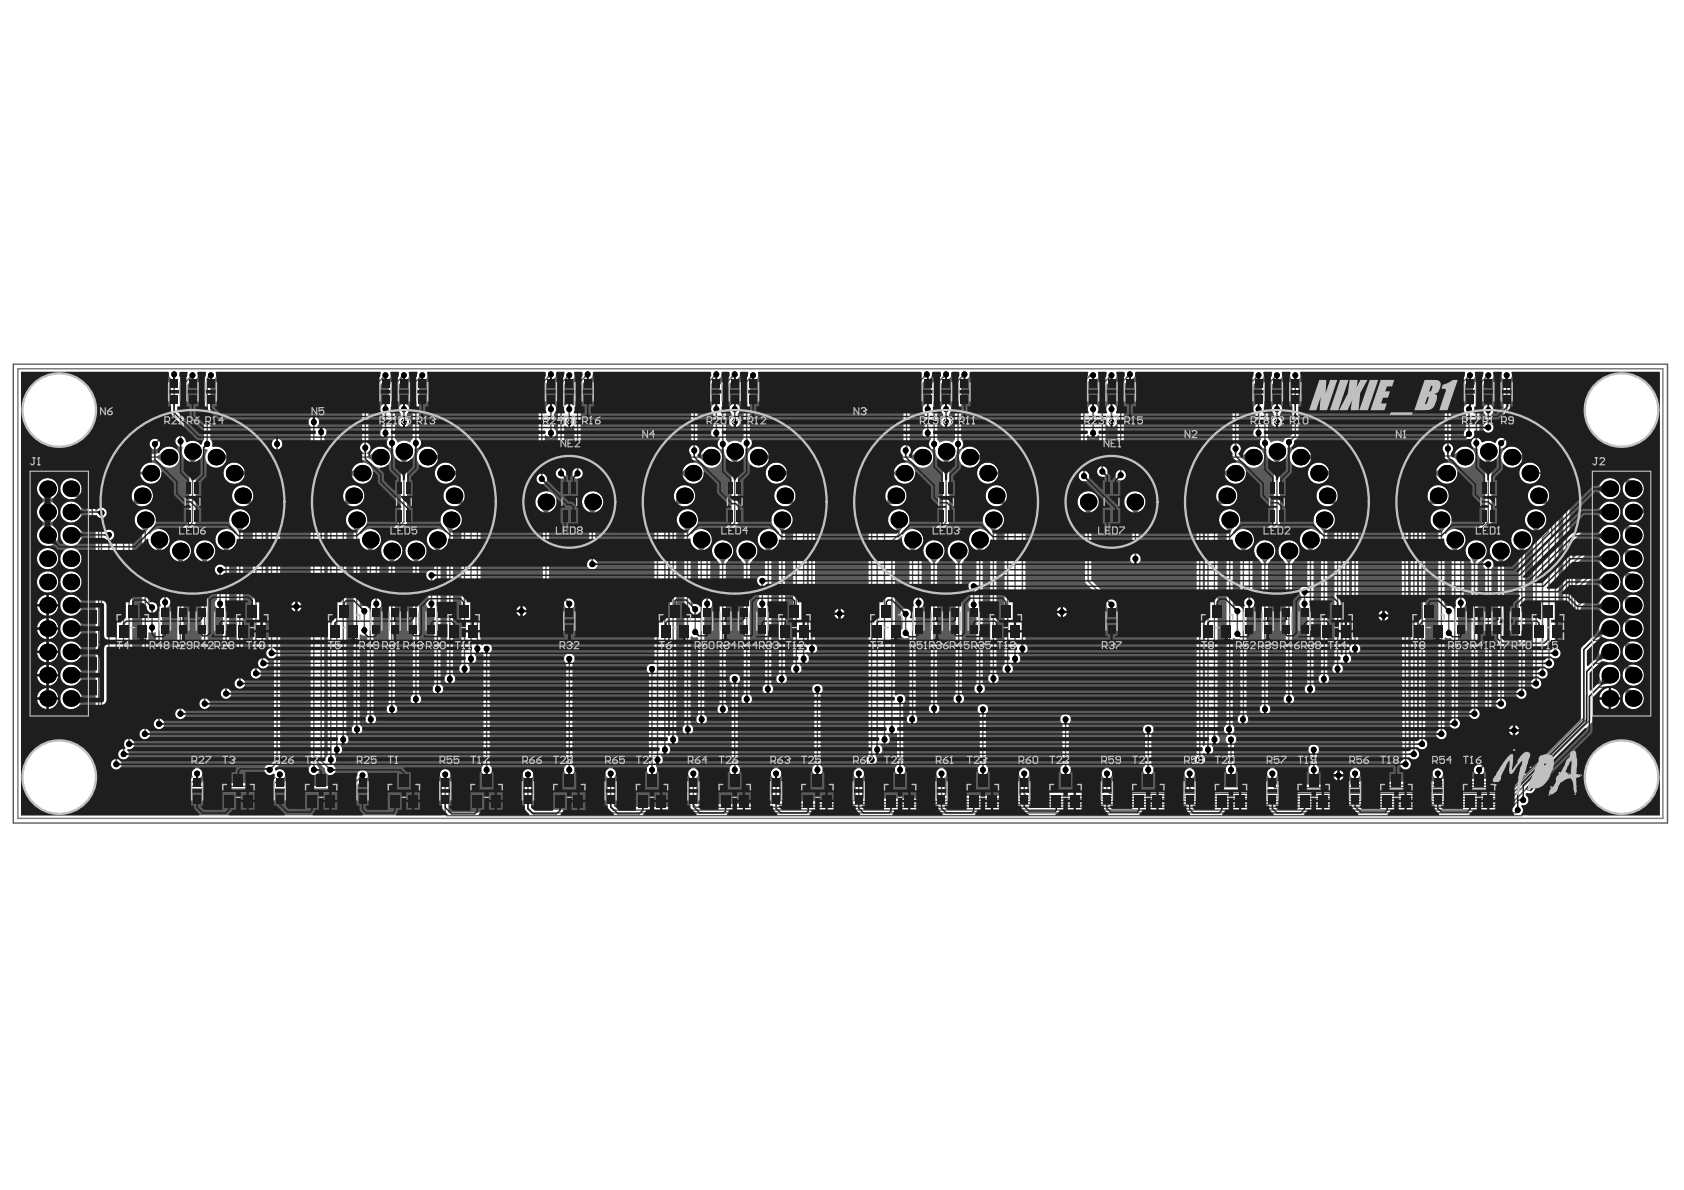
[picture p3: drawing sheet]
<svg xmlns="http://www.w3.org/2000/svg" width="297mm" height="210mm" viewBox="0 0 297 210" stroke-linecap="round" stroke-linejoin="round" font-family="sans-serif">
<path d="M2.3 64.2h291.8v81h-291.8z" fill="none" stroke="#5a5a5a" stroke-width=".25"/>
<path d="M3.2 65h290.1v79.4h-290.1z" fill="none" stroke="#787878" stroke-width=".25"/>
<g fill="#5a5a5a">
<path d="M20.4 134h.2l.3 .4h-.8z"/>
<path d="M18.8 94.7h.8l-.3 .5h-.2z"/>
<path d="M22.6 130.4h.3l.2 .5h-.7z"/>
<path d="M24.6 83.3l.4-.1 .3-.4v1.3l-.3-.4-.4-.1z"/>
<path d="M26.7 109.9h.2l.3 .4h-.7z"/>
<path d="M26.5 107.5h.7l-.3 .4h-.2z"/>
<path d="M29 105.4h.3l.2 .5h-.7z"/>
<path d="M30.4 66.4h.7l-.3 .4h-.2z"/>
<path d="M33.4 66.2l.6 .5-.5 .1-.2-.1z"/>
<path d="M36 123.3h.2l.3 .5h-.8z"/>
<path d="M36.7 66.2l.5 .5-.5 .1-.2-.1z"/>
<path d="M39.7 121.5h.3l.2 .5h-.7z"/>
<path d="M42.2 119.8h.2l.3 .4h-.8z"/>
<path d="M47.6 135.3l.5-.2 .1 .2-.1 .5z"/>
<path d="M46.2 116.3l.2-.1 .3 .3-.7 .3z"/>
<path d="M47.8 114.4h.2l.3 .5h-.8z"/>
<path d="M49.2 137.1h.3v.1h-.3z"/>
<path d="M48.5 78.7h.7l-.2 .4h-.3z"/>
<path d="M57.6 135.3l.2-.2 .5 .2-.5 .5z"/>
<path d="M56.3 76.6h.7l-.2 .4h-.3z"/>
<path d="M59.3 131.4h.2l.3 .5h-.8z"/>
<path d="M60.4 129.6h.3l.2 .5h-.7z"/>
<path d="M62.8 127.9l.2-.1 .3 .5h-.7z"/>
<path d="M63.9 108.2h.7l-.2 .4h-.3z"/>
<path d="M61.9 92.7h2l-.6 .8-.3 .5h-.2a2.22 2.22 0 0 0-.9-1.3z"/>
<path d="M64.3 78.2h.3l.2 .4h-.7z"/>
<path d="M65.2 126.1h.3l.2 .4-.7 .1z"/>
<path d="M66.3 105.7h.2l.2 .4h-.7z"/>
<path d="M67.5 66.2l.5 .5-.5 .1-.2-.1z"/>
<path d="M69 124.3h.2l.3 .4-.7 .1z"/>
<path d="M70.7 66.2l.5 .5-.4 .1-.2-.1z"/>
<path d="M73.2 122.7h.3v.5h-.3z"/>
<path d="M73.2 122.5h.3l.2 .5-.7-.1z"/>
<path d="M72.4 98.2h2l-.7 .8-.2 .5h-.3a2.21 2.21 0 0 0-.8-1.3z"/>
<path d="M74 66.2l.5 .5-.5 .1-.2-.1z"/>
<path d="M77 120.8l.3-.1 .2 .4-.7 .1z"/>
<path d="M76 105.7h.2l.3 .4h-.8z"/>
<path d="M75.7 101.8h.8l-.3 .5h-.2z"/>
<path d="M78.2 137h.7l-.2 .4h-.3z"/>
<path d="M79.2 119h.3l.2 .4h-.7z"/>
<path d="M78.4 92.5l2 .4-.2 .1a1.48 1.48 0 0 0-.7 1h-.3z"/>
<path d="M83 115.4h.2l.2 .4h-.7z"/>
<path d="M85.7 135h.3l.2 .4h-.7z"/>
<path d="M85.5 114.8h.7l-.2 .4h-.3z"/>
<path d="M92.8 137h.7l-.3 .4h-.2z"/>
<path d="M95.3 89.6h2l-.7 .7-.2 .5h-.2a2.21 2.21 0 0 0-.9-1.2z"/>
<path d="M95.4 83.7h.3l.2 .4h-.7z"/>
<path d="M97.1 75.6h.2l.2 .4h-.7z"/>
<path d="M96.8 72.5h.7l-.2 .5h-.2z"/>
<path d="M96.7 66l.5 .5-.5 .2-.2-.2z"/>
<path d="M100.3 135h.2l.3 .4h-.7z"/>
<path d="M100.1 116.6h.7l-.3 .4h-.2z"/>
<path d="M99.8 106l.1-.2 .5 .2-.5 .5z"/>
<path d="M98.8 82.7h.3l.2 .4h-.7z"/>
<path d="M100.1 72.5h.7l-.3 .5h-.2z"/>
<path d="M100.3 73.6h.2l.3 .5h-.7z"/>
<path d="M99.9 66.2l.5 .5-.5 .1-.1-.1z"/>
<path d="M101.8 82.7h.2l.2 .4h-.7z"/>
<path d="M103.1 66l.6 .5-.5 .2-.2-.2z"/>
<path d="M114.9 135h.2l.3 .4h-.8z"/>
<path d="M115.9 133.2h.2l.2 .4h-.7z"/>
<path d="M114.6 118.3h.8l-.3 .5h-.2z"/>
<path d="M118.6 129.6h.3l.2 .5h-.7z"/>
<path d="M123.6 126.1h.2l.3 .4-.7 .1z"/>
<path d="M122.5 110.7h.3l.2 .4h-.7z"/>
<path d="M122.3 107.8h.7l-.2 .5h-.3z"/>
<path d="M122.3 78.6h.3l.2 .5h-.7z"/>
<path d="M124.6 105.7h.3l.2 .4h-.7z"/>
<path d="M126.2 75.6h.3l.2 .4h-.7z"/>
<path d="M126 72.5h.7l-.2 .5h-.3z"/>
<path d="M125.8 66l.5 .5-.4 .2-.2-.2z"/>
<path d="M129.5 135h.2l.3 .4h-.8z"/>
<path d="M129.2 72.5h.8l-.3 .5h-.2z"/>
<path d="M129.5 73.6h.2l.3 .5h-.8z"/>
<path d="M129.1 66l.5 .5-.5 .2-.2-.2z"/>
<path d="M131.6 122.5h.3l.2 .5-.7-.1z"/>
<path d="M132.3 66.2l.5 .5-.4 .1-.2-.1z"/>
<path d="M135.4 120.7l.2 .1 .2 .4-.7-.1z"/>
<path d="M137.8 118.9l.3 .1 .2 .4-.7-.1z"/>
<path d="M141.6 115.4h.3l.2 .4h-.7z"/>
<path d="M154.6 131.4h.2l.3 .5h-.7z"/>
<path d="M155.9 129.6h.2l.3 .5h-.7z"/>
<path d="M158.7 135h.2l.2 .4h-.7z"/>
<path d="M159.6 110.9h.3l.2 .4h-.7z"/>
<path d="M159.4 108.6h.7l-.2 .5h-.3z"/>
<path d="M157.5 92.7h2.1l-.7 .8-.2 .5h-.3a2.21 2.21 0 0 0-.9-1.3z"/>
<path d="M157.4 83.3l.4-.1 .6-.6v1.7l-.6-.5-.4-.2z"/>
<path d="M159.8 78.6l.2 .1 .2 .5-.7-.2z"/>
<path d="M160.8 126.1h.3l.2 .5-.7-.1z"/>
<path d="M161.9 105.5h.2l.3 .5h-.7z"/>
<path d="M163 66l.5 .5-.5 .2-.2-.2z"/>
<path d="M164.6 124.2h.3l.2 .4h-.7z"/>
<path d="M166.4 66l.5 .5-.5 .2-.2-.2z"/>
<path d="M169 122.4h.2l.3 .5h-.8z"/>
<path d="M168.1 98.3l2-.2-.7 .9-.2 .5h-.2l-.2-.5z"/>
<path d="M169.6 66l.5 .5-.5 .2-.1-.2z"/>
<path d="M172.7 120.7h.2l.3 .4h-.8z"/>
<path d="M171.6 105.8h.3l.2 .5h-.7z"/>
<path d="M175.1 118.9h.2l.3 .4h-.7z"/>
<path d="M174.2 92.7h2l-.6 .8-.3 .5h-.2a2.21 2.21 0 0 0-.9-1.3z"/>
<path d="M175.4 82.6l.5 .6 .5 .1v.3l-.5 .2-.5 .5z"/>
<path d="M178.9 115.4h.3l.2 .4h-.7z"/>
<path d="M187.8 135h.3l.2 .4h-.7z"/>
<path d="M187.6 127.3h.7l-.2 .4h-.3z"/>
<path d="M190.9 89.6h2.1l-.7 .7-.2 .5h-.3a2.21 2.21 0 0 0-.9-1.2z"/>
<path d="M191.1 83.2h.2l.3 .4h-.8z"/>
<path d="M192.7 75.6h.2l.3 .4h-.7z"/>
<path d="M192.5 72.5h.7l-.3 .5h-.2z"/>
<path d="M192.4 65.9l.1 .7h-.4l-.1-.3z"/>
<path d="M195.4 106.2l.2-.2 .5 .1-.6 .5z"/>
<path d="M194.3 82.4h.3l.2 .4h-.7z"/>
<path d="M195.7 72.5h.7l-.2 .5h-.3z"/>
<path d="M195.9 73.6h.3l.2 .5h-.7z"/>
<path d="M195.5 66.2l.6 .5-.5 .1-.2-.1z"/>
<path d="M197.6 83h.2l.2 .5h-.7z"/>
<path d="M198.8 66l.5 .5-.5 .2-.2-.2z"/>
<path d="M202.4 135h.3l.2 .4h-.7z"/>
<path d="M202.2 129h.7l-.2 .5h-.3z"/>
<path d="M211.5 133.2h.2l.3 .4h-.7z"/>
<path d="M214.1 129.6h.2l.3 .5h-.7z"/>
<path d="M217 135h.3l.2 .4h-.7z"/>
<path d="M216.8 130.8h.7l-.2 .5h-.3z"/>
<path d="M216.8 127.8l.2 .1 .2 .5-.7-.2z"/>
<path d="M219.2 126.1h.2l.3 .5-.8-.1z"/>
<path d="M218.1 111h.3l.2 .5h-.7z"/>
<path d="M217.9 108.2h.7l-.2 .4h-.3z"/>
<path d="M217.8 78.3h.3l.2 .5h-.7z"/>
<path d="M220.3 105.5h.2l.2 .5h-.7z"/>
<path d="M221.9 75.6h.2l.3 .4h-.8z"/>
<path d="M221.6 72.5h.8l-.3 .5h-.2z"/>
<path d="M221.5 66.2l.5 .5-.5 .1-.2-.1z"/>
<path d="M224.9 72.5h.7l-.2 .5h-.3z"/>
<path d="M225.1 73.6h.3l.2 .5h-.7z"/>
<path d="M224.7 66.2l.5 .5-.4 .1-.2-.1z"/>
<path d="M227.2 122.5h.3l.2 .5h-.7z"/>
<path d="M228.1 66.5h.7l-.2 .5h-.2z"/>
<path d="M231.6 135h.2l.3 .4h-.7z"/>
<path d="M231.4 132.6h.7l-.3 .4h-.2z"/>
<path d="M231 120.7l.3 .1 .2 .4-.7-.1z"/>
<path d="M230 105.7h.2l.3 .4h-.8z"/>
<path d="M229.7 104.8h.8l-.3 .4h-.2z"/>
<path d="M233.4 118.9l.3 .1 .2 .4-.7-.1z"/>
<path d="M237.3 115.4h.2l.3 .4h-.8z"/>
<path d="M247.8 134h.3l.2 .4h-.7z"/>
<path d="M250.7 130.4h.3l.2 .5h-.7z"/>
<path d="M254.1 128.7h.3l.2 .4h-.7z"/>
<path d="M255.4 110.9h.3l.2 .4h-.7z"/>
<path d="M255.2 108.2h.7l-.2 .4h-.3z"/>
<path d="M253.2 92.8l2.1-.1-.7 .8-.2 .5h-.3l-.2-.5z"/>
<path d="M255.3 78.3h.2l.2 .5h-.7z"/>
<path d="M257.5 105.5h.3l.2 .5h-.7z"/>
<path d="M260.9 135.3l.5-.2 .2 .2-.2 .5z"/>
<path d="M260 125.1h.2l.2 .4h-.7z"/>
<path d="M262 66.2l.5 .5-.5 .1-.1-.1z"/>
<path d="M264.6 123.3h.3l.2 .5h-.7z"/>
<path d="M263.7 98.3l2-.2-.6 .9-.2 .5h-.3l-.2-.5z"/>
<path d="M267.9 141l.4-.2v.6l-.4-.1z"/>
<path d="M268.3 121.5l.3 .1 .2 .4-.7-.1z"/>
<path d="M270.8 119.8h.3l.2 .4h-.7z"/>
<path d="M272 118h.2l.2 .4h-.7z"/>
<path d="M269.9 92.8l2-.1-.6 .8-.2 .5h-.3l-.2-.5z"/>
<path d="M271.2 83l.2 .3h.3v.3l-.3 .1-.2 .2z"/>
<path d="M273.1 116.2h.2l.3 .4h-.7z"/>
<path d="M274.2 114.4h.3l.2 .5h-.7z"/>
<path d="M286.5 121.5l.2-.1 1.6 .4-1.7 1.2 .1-.2a1.57 1.57 0 0 0-.2-1.3z"/>
<path d="M286.5 117.4l.2-.2 1.6 .5-1.7 1.1 .1-.2a1.44 1.44 0 0 0-.2-1.2z"/>
<path d="M286.3 105.2l.2-.2a2.22 2.22 0 0 0 1.6 .3l-1.5 1.4v-1z"/>
<path d="M286.5 101l.2-.2 1.6 .4-1.7 1.3 .1-.3a1.57 1.57 0 0 0-.2-1.2z"/>
<path d="M286.5 84.5l.2-.2 1.6 .5-1.7 1.2 .1-.3a1.49 1.49 0 0 0-.2-1.2z"/>
<path d="M12.5 87.7l1.5-1.5v1l.2 .6-.1 .1a2.22 2.22 0 0 0-1.6-.2z"/>
<path d="M17.5 90.8h.8l-.3 .5h-.2z"/>
<path d="M23.6 87.5l1.5 1.4-1 .1-.6 .2-.1-.2a2.21 2.21 0 0 0 .2-1.5z"/>
<path d="M27.9 126.9h.3l.2 .4h-.7z"/>
<path d="M26.2 96.1l.2-.1 1.1 1.5v8.7l-.2 .1a.84 .84 0 0 0-1 0l-.1-.1z"/>
<path d="M27.3 77.8l.5-.1 .2 .1-.2 .5z"/>
<path d="M34.6 136.9h.3v.2h-.3z"/>
<path d="M32.9 80.7h2.1l-.7 .7-.2 .5h-.3a2.21 2.21 0 0 0-.9-1.2z"/>
<path d="M36.4 77.5h.3l.2 .5h-.7z"/>
<path d="M38.8 96.2h2.1l-.7 .8-.2 .5h-.3a2.22 2.22 0 0 0-.9-1.3z"/>
<path d="M39.1 79.6l.8 .7 .5 .2v.3a2.22 2.22 0 0 0-1.3 .9z"/>
<path d="M42.8 88.9l1.5-1.4v1l.2 .5-.1 .2a2.22 2.22 0 0 0-1.6-.3z"/>
<path d="M63.4 136.8l.5 .5-.4 .1-.2-.2z"/>
<path d="M64.1 110.4h.3l.2 .4h-.7z"/>
<path d="M63.4 96.1l.3-.1 1.1 1.5v9.3l-.9 .1-.2 .2-.3-.1z"/>
<path d="M69 77.4h.3l.2 .4h-.7z"/>
<path d="M73.2 77.4h.3l.2 .4h-.7z"/>
<path d="M76.4 79.6l.8 .7 .5 .2v.3a2.22 2.22 0 0 0-1.3 .9z"/>
<path d="M81.8 117.2h.3l.2 .4h-.7z"/>
<path d="M84.1 113.6h.2l.3 .5h-.8z"/>
<path d="M119.3 87.5l1.4 1.4-1 .1-.5 .2-.2-.2a2.22 2.22 0 0 0 .3-1.5z"/>
<path d="M121.9 136.8h.8l-.3 .4h-.2z"/>
<path d="M121.8 96.1l.2-.1 1.1 1.5v9l-.8 .1-.3 .2-.2-.1z"/>
<path d="M129.2 120.1h.8l-.3 .5h-.2z"/>
<path d="M128.6 80.7h2l-.7 .7-.2 .5h-.2a2.21 2.21 0 0 0-.9-1.2z"/>
<path d="M131.6 77.4h.2l.3 .4h-.8z"/>
<path d="M136.5 136.8h.8l-.3 .4h-.2z"/>
<path d="M134.5 96.2h2l-.6 .8-.3 .5h-.2a2.21 2.21 0 0 0-.9-1.3z"/>
<path d="M134.8 79.6l.7 .7 .6 .2v.3a2.22 2.22 0 0 0-1.3 .9z"/>
<path d="M138.5 88.9l1.4-1.4 .1 1 .2 .5-.2 .2a2.22 2.22 0 0 0-1.5-.3z"/>
<path d="M143.1 113.6h.2l.3 .5h-.7z"/>
<path d="M151.1 136.8h.7l-.2 .4h-.2z"/>
<path d="M158.4 123.7h.7l-.2 .4h-.2z"/>
<path d="M165.7 136.8h.7l-.2 .4h-.3z"/>
<path d="M164.6 77.5h.3l.2 .5h-.7z"/>
<path d="M168.9 77.5h.2l.2 .5h-.7z"/>
<path d="M171.4 103.8h.7l-.2 .4h-.3z"/>
<path d="M172.1 79.6l.7 .7 .6 .2v.3a2.22 2.22 0 0 0-1.3 .9z"/>
<path d="M177.6 117.2h.3l.2 .4h-.7z"/>
<path d="M180.3 136.8h.7l-.2 .4h-.3z"/>
<path d="M194.9 136.8h.7l-.2 .4h-.3z"/>
<path d="M214.9 87.5l1.5 1.4-1 .1-.6 .2-.1-.2a2.21 2.21 0 0 0 .2-1.5z"/>
<path d="M217.4 96.1l.3-.1 1.1 1.5v9.3l-.9 .1-.2 .2-.3-.1z"/>
<path d="M224.1 136.8h.7l-.2 .4h-.3z"/>
<path d="M224.2 80.7h2.1l-.7 .7-.2 .5h-.3a2.21 2.21 0 0 0-.9-1.2z"/>
<path d="M227.3 77.5l.5-.2 .2 .2-.1 .5z"/>
<path d="M230.1 96.2h2.1l-.7 .8-.2 .5h-.3a2.21 2.21 0 0 0-.9-1.3z"/>
<path d="M230.4 79.6l.8 .7 .5 .2v.3a2.22 2.22 0 0 0-1.3 .9z"/>
<path d="M234.1 88.9l1.4-1.4 .1 1 .2 .5-.2 .2a2.22 2.22 0 0 0-1.5-.3z"/>
<path d="M238.7 136.8h.7l-.3 .4h-.2z"/>
<path d="M238.9 113.6h.2l.3 .5h-.7z"/>
<path d="M253.2 136.8h.8l-.3 .4h-.2z"/>
<path d="M256.5 126.8h.2l.3 .4h-.8z"/>
<path d="M256.1 80.3l1.4-.8-.3 2-.1-.2a1.52 1.52 0 0 0-1.1-.7z"/>
<path d="M260.3 77.4h.2l.3 .4h-.7z"/>
<path d="M264.8 77.6l.5-.1 .1 .2-.1 .5z"/>
<path d="M267.7 79.6l.8 .7 .5 .2v.3a2.22 2.22 0 0 0-1.3 .9z"/>
<path d="M286.5 109.2l.2-.2 .5 .3 1 .1-1.6 1.3 .1-.2a1.61 1.61 0 0 0-.2-1.3z"/>
<path d="M286.4 113.4l.2-.2 .5 .2 1.1 .1-1.6 1.4v-1z"/>
<path d="M286.4 97l.1-.2a2.29 2.29 0 0 0 1.6 .3l-1.5 1.4v-1z"/>
<path d="M286.5 92.7l.2-.1 1.6 .4-1.7 1.2 .1-.2a1.53 1.53 0 0 0-.2-1.3z"/>
<path d="M289 89.2l1.4 .8v.3a1.75 1.75 0 0 0-1.2 .9z"/>
<path d="M42.3 82.4l.8 .7 .5 .2v.3a2.22 2.22 0 0 0-1.3 .9z"/>
<path d="M79.6 82.4l.8 .7 .5 .2v.3a2.22 2.22 0 0 0-1.3 .9z"/>
<path d="M138 82.4l.7 .7 .6 .2v.3a2.22 2.22 0 0 0-1.3 .9z"/>
<path d="M233.6 82.4l.8 .7 .5 .2v.3a2.22 2.22 0 0 0-1.3 .9z"/>
<path d="M252.9 83.3a2.22 2.22 0 0 0 1.2-.9v2.1l-.7-.7-.5-.2z"/>
<path d="M46.8 85.9l.1-.2 .5 .5v28.2l-.4 .5-.2-.1z"/>
<path d="M212.2 85l.2-.2 .2 .1-.1 46.5-.1 .2h-.2z"/>
<path d="M21.7 132.2h.2l.3 .5h-.8z"/>
<path d="M25.5 128.7h.2l.2 .5-.7-.2z"/>
<path d="M24.6 92.7h2l-.6 .8-.3 .5h-.2a2.21 2.21 0 0 0-.9-1.3z"/>
<path d="M31.7 125.1h.2l.3 .4h-.7z"/>
<path d="M38.7 105.7h.2l.3 .4h-.7z"/>
<path d="M38.5 100.9h.7l-.3 .4h-.2z"/>
<path d="M35.1 98.2h2l-.7 .8-.2 .5h-.2a2.21 2.21 0 0 0-.9-1.3z"/>
<path d="M30.8 98.2h2l-.6 .8-.3 .5h-.2a2.22 2.22 0 0 0-.9-1.3z"/>
<path d="M31.7 77h.3l.2 .5h-.7z"/>
<path d="M45 118h.3l.2 .4h-.7z"/>
<path d="M41.3 92.7h2l-.7 .8-.2 .5h-.2a2.21 2.21 0 0 0-.9-1.3z"/>
<path d="M55.2 135h.3l.2 .4h-.7z"/>
<path d="M58.2 133.2h.3l.2 .4h-.7z"/>
<path d="M55 74.8h.7l-.2 .4h-.3z"/>
<path d="M68.1 98.2h2l-.6 .8-.3 .5h-.2a2.22 2.22 0 0 0-.9-1.3z"/>
<path d="M67.9 75.6h.2l.3 .4h-.8z"/>
<path d="M67.6 72.5h.8l-.3 .5h-.2z"/>
<path d="M70.9 72.5h.7l-.2 .5h-.3z"/>
<path d="M71.1 73.6h.3l.2 .5h-.7z"/>
<path d="M104.3 98.7h.3l.2 .5h-.7z"/>
<path d="M103.5 89.5l2 .1-.7 .7-.2 .6-.3-.1a2.45 2.45 0 0 0-.8-1.3z"/>
<path d="M117.2 131.4h.2l.2 .5h-.7z"/>
<path d="M121.1 127.9l.3-.1 .2 .5h-.7z"/>
<path d="M127.3 124.3h.3l.2 .4-.7 .1z"/>
<path d="M126.4 98.2h2.1l-.7 .8-.2 .5h-.3a2.21 2.21 0 0 0-.9-1.3z"/>
<path d="M120.2 92.7h2.1l-.7 .8-.2 .5h-.3a2.21 2.21 0 0 0-.9-1.3z"/>
<path d="M144.1 135h.2l.2 .4h-.7z"/>
<path d="M143.8 121.9h.7l-.2 .4h-.2z"/>
<path d="M134.3 105.7h.3l.2 .4h-.7z"/>
<path d="M134.1 102.8h.7l-.2 .4h-.3z"/>
<path d="M136.9 92.7h2.1l-.7 .8-.2 .5h-.3a2.22 2.22 0 0 0-.9-1.3z"/>
<path d="M153.6 133.2h.3l.2 .4h-.7z"/>
<path d="M157.2 127.9h.2l.3 .4h-.7z"/>
<path d="M163.7 98.2h2.1l-.7 .8-.2 .5h-.3a2.21 2.21 0 0 0-.9-1.3z"/>
<path d="M163.5 75.6h.3l.2 .4h-.7z"/>
<path d="M166.5 72.5h.7l-.2 .5h-.2z"/>
<path d="M166.8 73.6h.2l.2 .5h-.7z"/>
<path d="M163.3 72.5h.7l-.2 .5h-.3z"/>
<path d="M173.2 135h.3l.2 .4h-.7z"/>
<path d="M173 125.5h.7l-.2 .4h-.3z"/>
<path d="M200.2 97.7h.2l.2 .5h-.7z"/>
<path d="M199.2 89.6l2.1-.1-.7 .8-.2 .5-.2 .1-.3-.6z"/>
<path d="M213 131.4h.2l.2 .5h-.7z"/>
<path d="M223 124.3h.2l.3 .4-.7 .1z"/>
<path d="M222.1 98.2h2l-.6 .8-.3 .5h-.2a2.21 2.21 0 0 0-.9-1.3z"/>
<path d="M215.9 92.7h2l-.7 .8-.2 .5h-.2a2.21 2.21 0 0 0-.9-1.3z"/>
<path d="M226.3 98.2h2.1l-.7 .8-.2 .5h-.3a2.3 2.3 0 0 0-.9-1.3z"/>
<path d="M232.6 92.7h2l-.7 .8-.2 .5h-.3a2.21 2.21 0 0 0-.8-1.3z"/>
<path d="M249.3 132.2h.2l.3 .5h-.8z"/>
<path d="M262.2 99.9h.7l-.3 .4h-.2z"/>
<path d="M259.2 98l2 .4a1.66 1.66 0 0 0-1 1.1l-.2-.1z"/>
<path d="M262.4 74.6h.2l.3 .4h-.7z"/>
<path d="M259 75.7h.2l.3 .5h-.7z"/>
<path d="M258.8 72.5h.7l-.3 .5h-.2z"/>
<path d="M262.2 72.7h.7l-.3 .4h-.2z"/>
<path d="M258.8 66.2l.5 .5-.5 .1-.2-.1z"/>
<path d="M269.4 138.7l.1 .7h-.4l-.1-.2z"/>
<path d="M265.4 66.5h.7l-.2 .5h-.3z"/>
<path d="M27.5 80.5a2.21 2.21 0 0 0 1.3-.9v2.1l-.8-.7-.5-.2z"/>
<path d="M64.3 96.2h2l-.6 .8-.2 .5h-.3a2.21 2.21 0 0 0-.9-1.3z"/>
<path d="M60.9 87.5l1.5 1.4-1 .1-.6 .2-.1-.2a2.21 2.21 0 0 0 .2-1.5z"/>
<path d="M64.8 80.5a2.22 2.22 0 0 0 1.3-.9v2.1l-.8-.7-.5-.2z"/>
<path d="M76.1 96.2h2.1l-.7 .8-.2 .5h-.3a2.22 2.22 0 0 0-.9-1.3z"/>
<path d="M70.2 80.7h2.1l-.7 .7-.2 .5h-.3a2.21 2.21 0 0 0-.9-1.2z"/>
<path d="M80.1 88.9l1.4-1.4 .1 1 .2 .5-.1 .2a2.22 2.22 0 0 0-1.6-.3z"/>
<path d="M107.4 136.8h.7l-.3 .4h-.2z"/>
<path d="M122.7 96.2h2l-.7 .8-.2 .5h-.2a2.21 2.21 0 0 0-.9-1.3z"/>
<path d="M127.4 77.5h.2l.2 .5h-.7z"/>
<path d="M123.1 80.5a2.21 2.21 0 0 0 1.3-.9v2.1l-.7-.7-.6-.2z"/>
<path d="M140.3 117.2h.3l.2 .4h-.7z"/>
<path d="M156.6 87.5l1.4 1.4-1 .1-.5 .2-.2-.2a2.22 2.22 0 0 0 .3-1.5z"/>
<path d="M159.9 96.2h2.1l-.7 .8-.2 .5h-.3a2.21 2.21 0 0 0-.9-1.3z"/>
<path d="M165.9 80.7h2l-.7 .7-.2 .5h-.2a2.21 2.21 0 0 0-.9-1.2z"/>
<path d="M160.4 80.5a2.21 2.21 0 0 0 1.3-.9v2.1l-.8-.7-.5-.2z"/>
<path d="M180.2 113.6h.3l.2 .5h-.7z"/>
<path d="M175.7 88.9l1.5-1.4 .1 1 .2 .5-.2 .2a2.22 2.22 0 0 0-1.6-.3z"/>
<path d="M209.5 136.8h.7l-.2 .4h-.3z"/>
<path d="M218.3 96.2h2l-.6 .8-.3 .5h-.2a2.21 2.21 0 0 0-.9-1.3z"/>
<path d="M223 77.4h.3l.2 .4h-.7z"/>
<path d="M218.8 80.5a2.21 2.21 0 0 0 1.3-.9v2.1l-.8-.7-.5-.2z"/>
<path d="M235.8 117.2h.3l.2 .4h-.7z"/>
<path d="M254.8 96.2h.2l1.1 1.3v9.3l-1.1 .2-.2-.1z"/>
<path d="M255.6 96.2h2l-.6 .8-.3 .5h-.2a2.21 2.21 0 0 0-.9-1.3z"/>
<path d="M252.2 87.5l1.5 1.4-1.1 .1-.5 .2-.2-.2a2.21 2.21 0 0 0 .3-1.5z"/>
<path d="M261.5 80.7h2l-.6 .7-.3 .5h-.2a2.21 2.21 0 0 0-.9-1.2z"/>
<path d="M267.4 96.2h2.1l-.7 .8-.2 .5h-.3a2.22 2.22 0 0 0-.9-1.3z"/>
<path d="M272.8 87.4l.1 1 .2 .5-.1 .2-.6-.2h-.9z"/>
<path d="M279.3 110.9l1.6-1.6h1.7l.1 .2a1.86 1.86 0 0 0 0 2.7l-.1 .2-1.8 .1-1.3 1.2-.2-.1z"/>
<path d="M280.4 118.7l1.2-1.1h1l.1 .1a1.86 1.86 0 0 0 0 2.8l-.1 .2h-.8l-1.2 1.1-.2-.1z"/>
<path d="M279.9 114.8l1.3-1.3h1.3l.1 .2a1.85 1.85 0 0 0 0 2.6l-.1 .2h-1.4l-1 1-.2-.1z"/>
<path d="M278.3 104.4l3.4-3.4h1v.2a1.85 1.85 0 0 0-.1 2.8v.2h-2.3l-1.8 1.7h-.2z"/>
<path d="M277.8 99.7l2.6-2.5h2l.1 .2a1.82 1.82 0 0 0 0 2.3l-.1 .3h-.9l-.4 .1-3.1 3.1-.2-.1z"/>
<path d="M34.9 65.6h1.4l.1 .2-.4 1v10.7l-.3 .5-.1 .4-.2 .1a1.84 1.84 0 0 0-2.4-.5l-.2-.1-.1-.4-.3-.5v-8.5l1.4-1.4a.97 .97 0 0 0 1-1.3z"/>
<path d="M61.6 83.3a2.22 2.22 0 0 0 1.3-.9v2.1l-.8-.7-.5-.2z"/>
<path d="M101.4 65.6h1.2l.2 .2-.1 .4-1.3 1.4-.1 3.9-.2 .1a.91 .91 0 0 0-1.4 0l-.2-.1v-3.6l.7-.8a.97 .97 0 0 0 1.1-1.3z"/>
<path d="M119.9 83.3a2.22 2.22 0 0 0 1.3-.9v2.1l-.7-.7-.6-.2z"/>
<path d="M191.7 67.5l.6-.5a.93 .93 0 0 0 1.1-.1 .93 .93 0 0 0 .3-1.1l.1-.2h1.3l.1 .2-.1 .6-1.2 1.2v4.2h-.2a.95 .95 0 0 0-.9-.6 .95 .95 0 0 0-.9 .6h-.2z"/>
<path d="M215.6 83.3a2.22 2.22 0 0 0 1.3-.9v2.1l-.8-.7-.5-.2z"/>
<path d="M278.8 107.2l1.9-1.9h1.9v.2a1.85 1.85 0 0 0 0 2.5l-.1 .2-2 .1-1.5 1.4-.2-.1z"/>
<path d="M130.7 98.2h2.1l-.7 .8-.2 .5h-.3a2.21 2.21 0 0 0-.9-1.3z"/>
<path d="M27 96.2h2.1l-.7 .8-.2 .5h-.3a2.21 2.21 0 0 0-.9-1.3z"/>
<path d="M171.8 96.2h2l-.7 .8-.2 .5h-.2a2.21 2.21 0 0 0-.9-1.3z"/>
<path d="M68.9 65.6h1.4l.1 .2-.1 .6-1.7 1.7v3.1l-.2 .1a.96 .96 0 0 0-1.2 .4 .96 .96 0 0 0 .3 1.3l-.1 2.6a1 1 0 0 0-.2 1.3 1 1 0 0 0 1.2 .4l.1 .1a.97 .97 0 0 0-.2 1.1 .97 .97 0 0 0 .9 .6l.2 .2a2.38 2.38 0 0 0 1.1 2.2l.2 .4v10l-3.3 3.3-.2-.2a1.87 1.87 0 0 0-1.4-1.6 1.87 1.87 0 0 0-2 .8h-.4l.3-.6a2.51 2.51 0 0 0 1-2.6 1.87 1.87 0 0 0-1.6-1.2 1.87 1.87 0 0 0-1.8 .9h-.2v-1.2l.2-.1a4.7 4.7 0 0 0 2.3-.5 1.9 1.9 0 0 0-.6-3.2 1.9 1.9 0 0 0-2.5 2.2l-.1 .8-.2 .2-.2-.1v-3.6l1.1-1.2h.6l.7 .6a1.91 1.91 0 0 0 2.9 .2 1.91 1.91 0 0 0-.2-2.9 1.91 1.91 0 0 0-2.9 .6l-.6 .4h-.5l-.1-.2 1.5-1.5 2.5 .1a4.8 4.8 0 0 0 2 1.2 1.9 1.9 0 0 0 1.7-2.8 1.9 1.9 0 0 0-3.3-.1l-.6 .5h-.1v-.2a1.03 1.03 0 0 0 .3-1.7v-8.2l2.8-2.9a.97 .97 0 0 0 1-1.3z"/>
<path d="M164.5 65.6h1.3l.2 .2-.1 .4-1.6 1.7-.1 3.3-.2 .1a.96 .96 0 0 0-1.2 .4 .96 .96 0 0 0 .3 1.3v2.6a.95 .95 0 0 0-.3 1.2 .95 .95 0 0 0 1.2 .4l.2 .1v.2a.96 .96 0 0 0-.3 1.1 .96 .96 0 0 0 1 .6l.1 .2a2.4 2.4 0 0 0 1.1 2.1l.2 .4v10l-3.3 3.3-.2-.2a1.89 1.89 0 0 0-1.5-1.7 1.89 1.89 0 0 0-2 1h-.2v-.3l.2-.4a2.51 2.51 0 0 0 1-2.6 1.88 1.88 0 0 0-1.8-1.2 1.88 1.88 0 0 0-1.7 1.3l-.2-.1v-1.3l.4-.3a4.7 4.7 0 0 0 2.2-.5 1.9 1.9 0 0 0-.6-3.2 1.9 1.9 0 0 0-2.5 2.2l-.1 .8-.4 .4-.1 .4h-.2v-3.2l2.2-2.2 .2 .1a1.96 1.96 0 0 0 2.3 1 1.96 1.96 0 0 0 1.4-2.1 1.99 1.99 0 0 0-1.7-1.5 1.99 1.99 0 0 0-2 1.2l-.7 .3-2.5 2.4h-.2v-1l3.4-3.3 2.9 .1a4.8 4.8 0 0 0 2.1 1.2 1.9 1.9 0 0 0 1.7-2.8 1.9 1.9 0 0 0-3.3-.1l-.3 .2-.2-.1 .1-.2-.2-.8v-8.9l2.8-2.8a1.04 1.04 0 0 0 1.1-1.2z"/>
<path d="M197 65.6h1.2l.2 .2-.1 .4-1.1 1.2-.1 4.4h-.2a.95 .95 0 0 0-.8-.6 .95 .95 0 0 0-.9 .6h-.2v-3.8l.9-.9a.97 .97 0 0 0 1-1.3z"/>
<path d="M277.3 95.5l2.6-2.5h2.6l.1 .2a1.85 1.85 0 0 0 .2 2.7l-.1 .2h-2.7l-2.5 2.4-.2-.1z"/>
<path d="M127.4 65.6h1.1l.2 .2-.1 .4-1.6 1.7-.1 3.3-.1 .1a.96 .96 0 0 0-1.2 .4 .96 .96 0 0 0 .2 1.3v2.6a.95 .95 0 0 0-.3 1.2 .95 .95 0 0 0 1.3 .4l.1 .1v.2a.96 .96 0 0 0-.3 1.1 .96 .96 0 0 0 1 .6l.1 .2a2.39 2.39 0 0 0 1.1 2.1l.3 .4v10.1l-3.4 3.3-.1-.1a1.87 1.87 0 0 0-1.4-1.8 1.87 1.87 0 0 0-2.1 .8h-.3l.2-.6a2.51 2.51 0 0 0 1-2.6 1.88 1.88 0 0 0-1.8-1.2 1.88 1.88 0 0 0-1.7 1.3l-.2-.1v-1.3l.4-.3a4.7 4.7 0 0 0 2.2-.5 1.9 1.9 0 0 0-.6-3.2 1.9 1.9 0 0 0-2.4 2.2l-.2 .8-.3 .4-.2 .4v40.1l-.2 .2h-.2v-43.6l2.2-2.2 .8 .6a1.91 1.91 0 0 0 2.8 .2 1.91 1.91 0 0 0-.2-2.9 1.91 1.91 0 0 0-2.8 .6l-.6 .4-.6 .2-2.5 2.4-.2 .4h-.2v-.6l4.2-4.1 2.6 .1a4.8 4.8 0 0 0 2.1 1.2 1.9 1.9 0 0 0 1.7-2.8 1.9 1.9 0 0 0-3.3-.1l-.3 .2-.1-.1a.98 .98 0 0 0-.4-1v-8.6l3.2-3.1a1.04 1.04 0 0 0 1.1-1.2z"/>
<path d="M72.2 65.6h1.3l.1 .2-.1 .6-.5 .5-.2 .4v10.1l-.4 .6h-.2a1.83 1.83 0 0 0-2 0h-.2l-.3-.6v-8.9l1.4-1.4a.97 .97 0 0 0 1-1.3zM70.6 71.5a1.03 1.03 0 0 0 .1 1.4v.7a.96 .96 0 0 0-.2 1.5 .96 .96 0 0 0 1.5 0 .96 .96 0 0 0-.2-1.5v-.6a.95 .95 0 0 0 .2-1.4 .95 .95 0 0 0-1.4-.1z"/>
<path d="M130.7 65.6h1.2l.1 .2-.1 .6-.6 .5-.1 .4v10.1l-.4 .6h-.2a1.83 1.83 0 0 0-2 .1l-.6-.6v-9.1l1.4-1.4a1.04 1.04 0 0 0 1.1-1.2zM128.9 71.5a1.03 1.03 0 0 0 .1 1.4l.1 .7a.96 .96 0 0 0-.2 1.5 .96 .96 0 0 0 1.4 0 .96 .96 0 0 0-.2-1.5v-.6a.95 .95 0 0 0 .2-1.4 .95 .95 0 0 0-1.4-.1z"/>
<path d="M167.9 65.6h1.2l.1 .2v.4l-.6 .6-.2 .4v10.3l-.5 .6a1.82 1.82 0 0 0-2.1 0l-.5-.6v-9.1l1.4-1.4a1.04 1.04 0 0 0 1.1-1.2zM166.2 71.5a1.03 1.03 0 0 0 .1 1.4v.7a.96 .96 0 0 0-.1 1.5 .96 .96 0 0 0 1.4 0 .96 .96 0 0 0-.2-1.5v-.6a.95 .95 0 0 0 .2-1.4 .95 .95 0 0 0-1.4-.1z"/>
<path d="M226.2 65.6h1.3l.1 .2a.98 .98 0 0 0 .3 1.1v9.7l-.4 .4a1.07 1.07 0 0 0-1.1 .9l-.2 .1a1.85 1.85 0 0 0-2 0h-.2l-.3-.6v-8.9l1.4-1.4a.97 .97 0 0 0 1-1.3zM224.6 71.5a1.03 1.03 0 0 0 .1 1.4v.7a.96 .96 0 0 0-.2 1.5 .96 .96 0 0 0 1.5 0 .96 .96 0 0 0-.2-1.5v-.6a.95 .95 0 0 0 .2-1.4 .95 .95 0 0 0-1.4-.1z"/>
<path d="M263.5 65.6h1.3l.1 .2a.98 .98 0 0 0 .3 1.1v10.1l-.2 .2a1.08 1.08 0 0 0-1.1 .8l-.3 .1a1.82 1.82 0 0 0-2.1-.1h-.2l-.3-.6v-8.9l1.4-1.4a.97 .97 0 0 0 1-1.3zM261.9 71.7a1.03 1.03 0 0 0 .1 1.4v1.5a.96 .96 0 0 0-.2 1.4 .96 .96 0 0 0 1.4 0 .96 .96 0 0 0-.1-1.4v-1.5a.95 .95 0 0 0 .1-1.4 .95 .95 0 0 0-1.3 0z"/>
<path d="M3.7 65.6h26l.1 .2a.98 .98 0 0 0 .3 1l.1 7.9-2.7 2.7a.96 .96 0 0 0-1.1 .9 .96 .96 0 0 0 1 1 .96 .96 0 0 0 .9-1.2l2.8-2.8 .2 .1v1.6a.95 .95 0 0 0-.3 1.2 .95 .95 0 0 0 1.1 .5l.1 .2-.1 .2a2.39 2.39 0 0 0 1.1 2.4l.2 .4v10l-3.3 3.3-.2-.1a1.88 1.88 0 0 0-1.4-1.7 1.88 1.88 0 0 0-2 .8h-.3v-.2l.6-.8a1.91 1.91 0 0 0 .1-2.9 1.91 1.91 0 0 0-2.8 .2 1.91 1.91 0 0 0 .5 2.8l.5 .7v34.6a.95 .95 0 0 0-.3 1.4 .95 .95 0 0 0 1.4 .1 .95 .95 0 0 0 0-1.4v-17.1l.1-.1a.84 .84 0 0 0 1 0l.2 .1v15.3a.96 .96 0 0 0-.2 1.4 .96 .96 0 0 0 1.5 0 .96 .96 0 0 0-.2-1.4v-19.7l.1-.1a.98 .98 0 0 0 1.2-.4 .98 .98 0 0 0-.2-1.3v-8.1l.3 .1a4.8 4.8 0 0 0 1.2 1.9l.1 25.8a.96 .96 0 0 0-.2 1.4 .96 .96 0 0 0 1.4 0 .96 .96 0 0 0-.1-1.4v-25.6l.6-.8a1.88 1.88 0 0 0 .6-2.1 1.88 1.88 0 0 0-1.7-1.3l-.1-.2 2.7-2.7v-10.5l.8-.9a1.86 1.86 0 0 0 .5-1.8l.2-.2 .5 .3 .1 .2a1.91 1.91 0 0 0 .4 2.7 1.91 1.91 0 0 0 2.8-.6l.6-.4h2l1.6 1.6-.1 .2-.6-.2a3.5 3.5 0 0 0-2.2-1.2 1.9 1.9 0 0 0-1.4 2.9 1.9 1.9 0 0 0 3.3 0l.5-.4 2.2 2.2v3l-.2 .1-.7-.7-.1-1a1.91 1.91 0 0 0-1.9-2.1 1.91 1.91 0 0 0-1.9 2.1 1.91 1.91 0 0 0 2.4 1.6l.7 .2 .6 .5v28a.95 .95 0 0 0-.2 1.4 .95 .95 0 0 0 1.4 .1 .95 .95 0 0 0-.1-1.4l.1-.2 .2-.1a.93 .93 0 0 0 1.3-.4 .93 .93 0 0 0-.5-1.2v-.6h.2a.91 .91 0 0 0 1.1 .5l.2 .2v18l-.5 .5a.97 .97 0 0 0-1.1 1.3 .97 .97 0 0 0 1.6 .4l.1 .1 .2 .6-.9 .9h-13v-.1l.6-.8a.94 .94 0 0 0 .2-1.3 .94 .94 0 0 0-1.3-.2 .94 .94 0 0 0-.2 1.3l-.6 .7h-13.5l-.1-.2v-1.8l.2-.1 .1 .1a.94 .94 0 0 0 1.2-.4 .94 .94 0 0 0-.2-1.2v-.2l.2-.1a.93 .93 0 0 0 1.2-.2 .93 .93 0 0 0 0-1.2v-.2a.97 .97 0 0 0 1.1-.6 .97 .97 0 0 0-.3-1.1v-40.5l.6-.5 1-.2a1.91 1.91 0 0 0 2.1-1.9 1.91 1.91 0 0 0-2.2-1.9 1.91 1.91 0 0 0-1.6 2.4l-.1 .8-.5 .5-.3-.1v-2.6l2.3-2.3h.3a1.9 1.9 0 0 0 3 .6 1.9 1.9 0 0 0-.3-3 1.9 1.9 0 0 0-2.8 1l-.6 .3-2.8 2.8-.1 .4h-.3v-.8l4.4-4.3h2.1l.8 .6a1.91 1.91 0 0 0 2.9 .1 1.91 1.91 0 0 0-.2-2.8 1.91 1.91 0 0 0-2.8 .5l-.7 .5h-2.6l-4.8 4.8-.1 .4v8.2l-.2 .1-.6-.2-.5 .2-.2-.1v-2.3a.95 .95 0 0 0 0-1.5 .95 .95 0 0 0-1.5 .4h-.2l-.1-.5-2.2-2.1-.1-1.1a1.9 1.9 0 0 0-1.9-2.1 1.9 1.9 0 0 0-1.9 2.2 1.9 1.9 0 0 0 2.4 1.6l.8 .1 1.9 2 .1 2.1 1.1 1.1v41.8h-.2a6.5 6.5 0 0 0-10.3-3.1 6.5 6.5 0 0 0 .9 10.7 6.5 6.5 0 0 0 9.6-4.8h.2l1.6 1.6 .3 .1h42.5l.4-.1 1.9-1.9a.96 .96 0 0 0 1.1-.9 .96 .96 0 0 0-1-1 .96 .96 0 0 0-.9 1.1l-1.7 1.7h-12.3l-.1-.1 1-1.1a.96 .96 0 0 0 .2-1.4 .96 .96 0 0 0-1.5-.1l-.1-.1v-.2l.8-.7 .1-.4v-55.4a.96 .96 0 0 0 .2-1.4 .96 .96 0 0 0-1.4 0 .96 .96 0 0 0 .1 1.4v6.2l-.2 .1-5.1-5.1-.4-.2h-2.2l-.3-.2a3.2 3.2 0 0 0-2.6-1.1 1.13 1.13 0 0 0-.4-1.2v-10.3l.1-.2a.93 .93 0 0 0 .8-1.3l.1-.2h29l.1 .2-.2 .6-3.1 3.1v8.7a.95 .95 0 0 0-.4 1 .95 .95 0 0 0 .8 .7v.2h-2l-.4 .2-3.9 3.9-.2 .4v48.6l-.3 .5-.3 .1v-56.8a.95 .95 0 0 0 .2-1.3 .95 .95 0 0 0-1.2-.3l-.2-.1-.1-.1a.94 .94 0 0 0 .1-1.4 .94 .94 0 0 0-1.4 .1 .94 .94 0 0 0 .2 1.3v59.8a.96 .96 0 0 0-.2 1.4 .96 .96 0 0 0 1.5 0 .96 .96 0 0 0-.2-1.4v-.8h.2l.2 .4 1 1a.94 .94 0 0 0 1.3 1.1 .94 .94 0 0 0 .2-1.7v-.2l.2-.1a1.08 1.08 0 0 0 0-1.4l.4-.1a.98 .98 0 0 0 .9-.7 .98 .98 0 0 0-.2-1v-.1a.99 .99 0 0 0 1.2-.4 .99 .99 0 0 0-.1-1.2l-.1-37.1 .2-.1 1.1 1.4-.1 33.9a.96 .96 0 0 0 0 1.4 .96 .96 0 0 0 1.4-.1 .96 .96 0 0 0-.3-1.4v-15.8l.3-.1 .2 .2 .9 .1v13.9a.96 .96 0 0 0-.1 1.5 .96 .96 0 0 0 1.4-.1 .96 .96 0 0 0-.2-1.4v-18.6l.2-.1a.95 .95 0 0 0 1.1-.5 .95 .95 0 0 0-.3-1.2v-8.5h.3a4.5 4.5 0 0 0 1.3 2.1l.1 25a.96 .96 0 0 0-.2 1.4 .96 .96 0 0 0 1.5 0 .96 .96 0 0 0-.2-1.4v-24.8l.6-.8a1.89 1.89 0 0 0 .6-2.1 1.89 1.89 0 0 0-1.8-1.3l-.1-.2 2.7-2.8 .2-10.5a4.3 4.3 0 0 0 1.2-2.2v-.3l.2-.2a.96 .96 0 0 0 .9-.6 .96 .96 0 0 0-.3-1.1v-9.9l.4-.4a.97 .97 0 0 0 1-1.3l.1-.2h20.7l.2 .2-.1 .4-1 1.1-.2 .3v16.1a.96 .96 0 0 0-.2 1.4 .96 .96 0 0 0 1.5 0 .96 .96 0 0 0-.2-1.4v-6.9l.2-.1a.95 .95 0 0 0 1.5 .4 .95 .95 0 0 0-.1-1.5v-2.7a.95 .95 0 0 0 .1-1.5 .95 .95 0 0 0-1.5 .4h-.2v-3.9l.9-.9a.95 .95 0 0 0 1.1-1.2l.1-.2h1.3l.1 .2-.1 .6-.9 .9-.2 .3v15.1a.96 .96 0 0 0-.2 1.4 .96 .96 0 0 0 1.5 0 .96 .96 0 0 0-.2-1.4v-7.6l.2-.1a.91 .91 0 0 0 1.4 0l.2 .1v7.6a.96 .96 0 0 0-.1 1.4 .96 .96 0 0 0 1.4 0 .96 .96 0 0 0-.2-1.4v-14.7l1.1-1a1.04 1.04 0 0 0 1.1-1.2l.1-.2h20.6l.2 .2-.1 .4-3.4 3.5-.1 9a1.09 1.09 0 0 0-.2 1.2l-.1 .2h-1.1l-.4 .2-4.5 4.4-.2 .4v31.8l-.2 .2-.2-.1a1 1 0 0 0-.8 .7 1 1 0 0 0 .3 1.1v16.2a.94 .94 0 0 0-.3 1.3 .94 .94 0 0 0 1.4 .2 .94 .94 0 0 0 .1-1.4v-.2a.94 .94 0 0 0 1.1-.5 .94 .94 0 0 0-.2-1.1v-.2l.2-.1a.95 .95 0 0 0 1.3-.3 .95 .95 0 0 0-.3-1.3v-.3h.3a.95 .95 0 0 0 1.3-.1 .95 .95 0 0 0-.1-1.4v-37.3h.2l1.2 1.7v33.9a.96 .96 0 0 0-.1 1.4 .96 .96 0 0 0 1.5-.1 .96 .96 0 0 0-.3-1.4v-15.5l.2-.1 .3 .2 .8 .1v13.6a.96 .96 0 0 0 0 1.5 .96 .96 0 0 0 1.4-.1 .96 .96 0 0 0-.3-1.4v-18.6l.2-.1a.95 .95 0 0 0 1.2-.5 .95 .95 0 0 0-.3-1.2v-8.3l.1-.1 .2 .1 .2 .7 1.1 1.4v24.8a.96 .96 0 0 0-.1 1.4 .96 .96 0 0 0 1.4 0 .96 .96 0 0 0-.2-1.4v-24.8l.6-.8a1.88 1.88 0 0 0 .7-2.1 1.88 1.88 0 0 0-1.7-1.3l-.1-.2 2.6-2.6v-10.6l.8-.9a1.82 1.82 0 0 0 .5-1.7l.3-.2a1 1 0 0 0 .8-.7 1 1 0 0 0-.2-1v-9.9l.4-.4a.97 .97 0 0 0 1-1.3l.1-.2h28.6l.2 .2-.1 .4-3.1 3.2v9.2a.91 .91 0 0 0-.5 1.3l-.1 .2h-1.4l-.4 .2-3.6 3.6-.2 .4v48.9a.94 .94 0 0 0-.2 1.3 .94 .94 0 0 0 1.3 .2 .94 .94 0 0 0 .1-1.4l.1-.2a.94 .94 0 0 0 1.1-.4 .94 .94 0 0 0-.3-1.2v-.2l.2-.1a.93 .93 0 0 0 1.3-.2 .93 .93 0 0 0-.2-1.3v-.2h.2a.88 .88 0 0 0 1.2-.2h.2v5.7a.96 .96 0 0 0-.1 1.4 .96 .96 0 0 0 1.4 0 .96 .96 0 0 0-.2-1.4v-10.9a.94 .94 0 0 0 .2-1.4 .94 .94 0 0 0-1.4 0h-.2v-27l1.1-1.2 .2 .1-.1 .2a2.44 2.44 0 0 0 .9 2l.4 .7v9.9h-.3a.96 .96 0 0 0-1.2 .4 .96 .96 0 0 0 .3 1.3v1.8a.94 .94 0 0 0-.2 1.3 .94 .94 0 0 0 1.2 .3l.2 .1v13.5a.96 .96 0 0 0-.2 1.4 .96 .96 0 0 0 1.4 0 .96 .96 0 0 0-.1-1.4v-18.8l.2-.1a.95 .95 0 0 0 1.1-.5 .95 .95 0 0 0-.2-1.2v-8.3h.3a4.5 4.5 0 0 0 1.2 2.1l.1 24.9a.96 .96 0 0 0-.1 1.4 .96 .96 0 0 0 1.4 0 .96 .96 0 0 0-.2-1.4v-24.7l.6-.8a1.89 1.89 0 0 0 .6-2.1 1.89 1.89 0 0 0-1.8-1.3l-.1-.2 2.8-2.8 .1-10.5a4.3 4.3 0 0 0 1.3-2.2l-.1-.2 .2-.2a.96 .96 0 0 0 1-.6 .96 .96 0 0 0-.4-1.1v-10.1l.5-.4a1.04 1.04 0 0 0 1-1.2l.2-.2h20.6l.1 .2-1.1 1.1-.2 .4v15.9a.96 .96 0 0 0-.1 1.4 .96 .96 0 0 0 1.4 0 .96 .96 0 0 0-.2-1.4v-6.4l.2-.1a.95 .95 0 0 0 .9 .6 .95 .95 0 0 0 .9-.6l.2 .1v5.6a.96 .96 0 0 0-.2 1.4 .96 .96 0 0 0 1.5 0 .96 .96 0 0 0-.2-1.4v-7.6h.2a.95 .95 0 0 0 .9 .6 .95 .95 0 0 0 .8-.6h.2v8.2a.96 .96 0 0 0-.1 1.4 .96 .96 0 0 0 1.4 0 .96 .96 0 0 0-.2-1.4v-15.1l.9-.9a1.04 1.04 0 0 0 1.1-1.2l.2-.2h20.7l.1 .2-.2 .6-3.6 3.6v8.4a.95 .95 0 0 0 0 1.5l-.1 .2h-1.5l-.4 .2-4.2 4.1-.1 .4v48.4a.96 .96 0 0 0-.2 1.4 .96 .96 0 0 0 1.4 0 .96 .96 0 0 0-.1-1.4v-.3l.2-.1a.96 .96 0 0 0 1.4 .1 .96 .96 0 0 0-.1-1.4l.1-.1a.99 .99 0 0 0 1.2-.4 .99 .99 0 0 0-.2-1.2v-40l.4-.4 .9-.1a1.91 1.91 0 0 0 2.2-1.9 1.91 1.91 0 0 0-2.2-1.9 1.91 1.91 0 0 0-1.6 2.4l-.1 .8-.6 .5h-.2v-3.9l1.4-1.3h.7l.7 .6a1.91 1.91 0 0 0 2.9 .2 1.91 1.91 0 0 0-.3-2.9 1.91 1.91 0 0 0-2.8 .6l-.6 .4-1.1 .1-.1-.2 1.6-1.6h2.8l.8 .6a1.91 1.91 0 0 0 2.8 .1 1.91 1.91 0 0 0-.2-2.8 1.91 1.91 0 0 0-2.8 .5l-.6 .5h-.3v-.2l.1-.1a1.03 1.03 0 0 0-.1-1.4v-7.9l3.3-3.4a.96 .96 0 0 0 1-1.3l.1-.2h1.4l.1 .2-.1 .6-1.7 1.7v3.1l-.2 .1a.96 .96 0 0 0-1.2 .4 .96 .96 0 0 0 .2 1.3v2.6a1 1 0 0 0-.2 1.3 1 1 0 0 0 1.2 .4l.1 .2a.93 .93 0 0 0-.2 1.1 .93 .93 0 0 0 .9 .5l.2 .2v.3a4.3 4.3 0 0 0 1.2 2.2l.1 10.2-3.3 3.3-.2-.1v-.1a1.88 1.88 0 0 0-1.4-1.7 1.88 1.88 0 0 0-2 .8h-.3v-.2l.6-.8a1.91 1.91 0 0 0 .1-2.9 1.91 1.91 0 0 0-2.9 .2 1.91 1.91 0 0 0 .6 2.8l.5 .7-.1 33.9a.93 .93 0 0 0-.4 .8 .93 .93 0 0 0 .6 .8v.3a1.03 1.03 0 0 0 .1 1.4v3.8a.96 .96 0 0 0-.2 1.4 .96 .96 0 0 0 1.5 0 .96 .96 0 0 0-.2-1.4v-3.8a.96 .96 0 0 0-.2-1.6v-.3a1.25 1.25 0 0 0 0-1.4l-.1-15.3 .3-.1 .2 .2 .9 .1v13.3a.95 .95 0 0 0-.3 1.4 .95 .95 0 0 0 1.5 0 .95 .95 0 0 0-.1-1.4v-18.8l.2-.1a.95 .95 0 0 0 1.1-.5 .95 .95 0 0 0-.3-1.2v-8.1l.1-.1 .2 .1 .3 .7 1.1 1.4v24.8a.96 .96 0 0 0-.2 1.4 .96 .96 0 0 0 1.4 0 .96 .96 0 0 0-.2-1.4v-24.8l.7-.8a1.88 1.88 0 0 0 .6-2.1 1.88 1.88 0 0 0-1.7-1.3v-.2l2.5-2.6 .1-10.6 .8-.9a1.87 1.87 0 0 0 .4-1.9l.2-.2h.1a1.03 1.03 0 0 0 1-1.1l.6-.5 .1-.4 .1-10a.9 .9 0 0 0 .2-1.1l.1-.2h28.9l.1 .2-.1 .6-3.4 3.5-.1 8.5a.89 .89 0 0 0-.2 1.3l-.1 .2h-.6l-.4 .1-6.1 6.2-.2 .4 .2 47.4a.96 .96 0 0 0-.2 1.4 .96 .96 0 0 0 1.5 0 .96 .96 0 0 0-.2-1.4v-.3l.2-.1a.95 .95 0 0 0 1.4 0 .95 .95 0 0 0-.2-1.4v-.3h.2a.95 .95 0 0 0 1.4-.1 .95 .95 0 0 0-.1-1.4v-39.9l1.2-1.1a4.7 4.7 0 0 0 2.2-.5 1.9 1.9 0 0 0-.6-3.2 1.9 1.9 0 0 0-2.4 2.2l-.2 .8-1.1 1.2-.2 .4v40.1l-.2 .2h-.2v-43.5l3.1-3 .7 .6a1.91 1.91 0 0 0 2.9 0 1.91 1.91 0 0 0-.3-2.8 1.91 1.91 0 0 0-2.8 .6l-1.1 .6-3.4 3.4-.2 .4v45.3l-.1 .2h-.2l-.2-45.6 5.9-5.8h1.9l.4 .3a1.97 1.97 0 0 0 2.1 1.2 1.97 1.97 0 0 0 1.7-1.8 1.88 1.88 0 0 0-1-1.7 1.88 1.88 0 0 0-2.1 .1l-.9 .7-.1-.2a1.03 1.03 0 0 0-.2-1.2l-.1-8.1 3.2-3.2a.96 .96 0 0 0 1-1.3l.1-.2h1.4l.1 .2-.1 .6-1.7 1.7v3.2l-.2 .1a.95 .95 0 0 0-1.3 .3 .95 .95 0 0 0 .2 1.3v2.8a.95 .95 0 0 0-.3 1.2 .95 .95 0 0 0 1.2 .4l.2 .1a.93 .93 0 0 0-.1 1.1 .93 .93 0 0 0 .9 .5l.2 .2-.1 .3a4.3 4.3 0 0 0 1.3 2.2l.1 10.1-3.3 3.3-.2-.2a1.88 1.88 0 0 0-1.4-1.6 1.88 1.88 0 0 0-2.1 .8h-.2l.1-.4a3.8 3.8 0 0 0 1.2-2.3 1.89 1.89 0 0 0-2.9-1.4 1.89 1.89 0 0 0-.1 3.1l.6 .8v34.7a.96 .96 0 0 0-.2 1.4 .96 .96 0 0 0 1.5 0 .96 .96 0 0 0-.2-1.4v-16.2l.2-.1 1.1 .3v14.1a.96 .96 0 0 0-.2 1.4 .96 .96 0 0 0 1.4 0 .96 .96 0 0 0-.1-1.4v-19.5l.2-.1a.95 .95 0 0 0 1.1-.5 .95 .95 0 0 0-.3-1.2v-8.3l.1-.1 .2 .1 .3 .9 .7 1.3v25.7a.96 .96 0 0 0-.1 1.4 .96 .96 0 0 0 1.4 0 .96 .96 0 0 0-.2-1.4v-25.6l.4-.4a1.95 1.95 0 0 0 1.2-2.2 1.95 1.95 0 0 0-1.8-1.6l-.1-.2 2.7-2.8 .1-10.5a4.3 4.3 0 0 0 1.3-2.2v-.4l.1-.1a1.03 1.03 0 0 0 1.2-1.1l.4-.4 .2-.4v-10.2a1.11 1.11 0 0 0 .3-1.2l.1-.2h26.1v78.2h-23.3l-.1-.2 16.4-16.3 3-.1 2.9-2.9 .1-33.8-.2-.4-.5-.5h-.7l-1-.6a1.89 1.89 0 0 0-2.7 .1 1.89 1.89 0 0 0 .3 2.7 1.89 1.89 0 0 0 2.7-.5l.5-.5 .5-.1v33.2l-2.3 2.3h-2.9l-.3 .1-16.4 16.4-.2-.1-.3-.4 .1-.2 .3 .1a.94 .94 0 0 0 .9-.7 .94 .94 0 0 0-.5-1.1v-.2l.2-.3a.93 .93 0 0 0 1.3-.3 .93 .93 0 0 0-.3-1.3l-.1-.2 10.6-10.5 .1-.4v-4l1.3-1.3h.3l.1 .2-.3 .3-.2 .7h3.7l-.2-.7-.2-.3 .1-.2h.6l.2 .6a1.96 1.96 0 0 0 .7 2.3 1.96 1.96 0 0 0 2.4-.2 2 2 0 0 0 .3-2.2 2 2 0 0 0-2.1-1.1l-.6-.1-.4-.4h-1.3l-.1-.2a1.86 1.86 0 0 0 .1-2.8v-.1h.8l.2 .3a4.2 4.2 0 0 0 .2 2.1 1.9 1.9 0 0 0 3.3-.1 1.9 1.9 0 0 0-1.9-2.7l-.8-.3-.5-.4h-1.2l-.1-.2a1.85 1.85 0 0 0 0-2.6l.1-.2h.6l.2 .5a3.6 3.6 0 0 0 .5 2.3 1.89 1.89 0 0 0 3.2-.7 1.89 1.89 0 0 0-2-2.5 1.68 1.68 0 0 1-1.5-.6l-1.1-.1v-.2a1.87 1.87 0 0 0-.1-2.7l.1-.2h.7l.2 .2 .1 .6a1.96 1.96 0 0 0 .7 2.3 1.96 1.96 0 0 0 2.4-.2 1.89 1.89 0 0 0 .4-2.1 1.89 1.89 0 0 0-1.8-1.1 1.87 1.87 0 0 1-1.6-.7l-.9-.1-.1-.2 .2-.3a1.87 1.87 0 0 0-.3-2.2l.1-.2h.4l.3 .2 .1 1a1.9 1.9 0 0 0 1.9 2.1 1.9 1.9 0 0 0 1.9-2.1 1.9 1.9 0 0 0-2.4-1.6l-.7-.1-.7-.6h-.8l-.1-.2a1.86 1.86 0 0 0-.1-2.8l.1-.2h.7l.2 .3 .1 .5a1.96 1.96 0 0 0 .7 2.3 1.96 1.96 0 0 0 2.4-.1 2 2 0 0 0 .3-2.3 2 2 0 0 0-2.1-1l-.6-.2-.6-.5h-.9l-.1-.3a1.82 1.82 0 0 0 0-2.3l.1-.2 .6 .1 .1 1a1.9 1.9 0 0 0 1.9 2.1 1.9 1.9 0 0 0 1.9-2.1 1.9 1.9 0 0 0-2.3-1.6 1.37 1.37 0 0 1-1.3-.6h-1.2v-.2l.1-.1a1.87 1.87 0 0 0 0-2.6l.1-.2h.7l.2 .6a1.96 1.96 0 0 0 .7 2.3 1.96 1.96 0 0 0 2.4-.1 1.88 1.88 0 0 0 .5-2 1.88 1.88 0 0 0-1.6-1.2l-1.2-.3-.5-.4h-1.3v-.3a1.88 1.88 0 0 0 0-2.6 1.88 1.88 0 0 0-2.7 0 1.88 1.88 0 0 0 .1 2.7l-.1 .2h-3.1l-2.5 2.4-.2-.1v-6.1l4.6-4.5h3.6l1.2 1.2 .1 .9a1.91 1.91 0 0 0 1.6 2.4 1.91 1.91 0 0 0 2.1-1.9 1.91 1.91 0 0 0-2.1-1.9l-.9-.3-1.6-1.5h-4.4l-5.2 5.2v37.6l-12.2 12.1h-9.3l-.1-.2a.97 .97 0 0 0 .2-1.4 .97 .97 0 0 0-1.5 0 .97 .97 0 0 0 .2 1.4l-.1 .7h-13.4v-.7a.96 .96 0 0 0 .1-1.4 .96 .96 0 0 0-1.4 0 .96 .96 0 0 0 .2 1.4v1l-.1 .2h-13.3l-.1-1.2a.96 .96 0 0 0 .1-1.4 .96 .96 0 0 0-1.4 0 .96 .96 0 0 0 .2 1.4v1.5l-.1 .2h-13.3l-.1-1.7a.96 .96 0 0 0 .2-1.4 .96 .96 0 0 0-1.5 0 .96 .96 0 0 0 .2 1.4v2l-.1 .2h-13.2l-.2-.2v-2a.96 .96 0 0 0 .2-1.4 .96 .96 0 0 0-1.5 0 .96 .96 0 0 0 .2 1.4l.1 2.5-.2 .2h-13.3l-.1-.1v-2.6a.96 .96 0 0 0 .2-1.4 .96 .96 0 0 0-1.5 0 .96 .96 0 0 0 .2 1.4v3l-.1 .2h-13.4v-3.2a.96 .96 0 0 0 .2-1.4 .96 .96 0 0 0-1.4 0 .96 .96 0 0 0 .1 1.4v3.5l-.1 .2h-13.2l-.2-.2v-3.5a.96 .96 0 0 0 .2-1.4 .96 .96 0 0 0-1.4 0 .96 .96 0 0 0 .1 1.4l.1 3.9-.1 .3h-13.5v-4.2a.96 .96 0 0 0 .2-1.4 .96 .96 0 0 0-1.4 0 .96 .96 0 0 0 .1 1.4l.1 4.4-.2 .2h-13.2l-.2-.1v-4.5a.96 .96 0 0 0 .2-1.4 .96 .96 0 0 0-1.4 0 .96 .96 0 0 0 .2 1.4v4.9l-.1 .2h-13.3l-.1-.1v-5a.96 .96 0 0 0 .1-1.4 .96 .96 0 0 0-1.4 0 .96 .96 0 0 0 .2 1.4v5.4l-.1 .2h-13.1l-.3-.3v-5.1a.96 .96 0 0 0 .1-1.4 .96 .96 0 0 0-1.4 0 .96 .96 0 0 0 .2 1.4v5.3l.2 .4-.1 .2h-13.6v-5.9a.96 .96 0 0 0 .1-1.4 .96 .96 0 0 0-1.4 0 .96 .96 0 0 0 .2 1.4v6.2l-.2 .2h-74.1zM279.5 72.3a6.5 6.5 0 0 0 13 0 6.5 6.5 0 0 0-13 0zM4 72.3a6.5 6.5 0 0 0 12.9 0 6.5 6.5 0 0 0-12.9 0zM74 79.4a1.91 1.91 0 0 0 .3 2.8 1.91 1.91 0 0 0 2.7-.6l.7-.4h1.6l1.3 1.3-.1 .2a3.5 3.5 0 0 0-2.1-1.1 1.9 1.9 0 0 0-1.4 2.9 1.9 1.9 0 0 0 3.2 0l.6-.5h.4l1.3 1.3v3.5l-.2 .1-.2-.4a4.8 4.8 0 0 0-.5-2.2 1.9 1.9 0 0 0-3.3 .6 1.9 1.9 0 0 0 2.2 2.4l.9 .2v1.2h-.2a1.9 1.9 0 0 0-2.9-.4 1.9 1.9 0 0 0 .1 2.9l.3 .6-.1 .1a1.91 1.91 0 0 0-2.9 .1 1.91 1.91 0 0 0 .4 2.8l.5 .7v3l-.2 .1a.95 .95 0 0 0-1.1 .5 .95 .95 0 0 0 .3 1.2v3.4a.95 .95 0 0 0-.3 1.2 .95 .95 0 0 0 1.1 .5l.2 .1v13.3a.96 .96 0 0 0-.1 1.4 .96 .96 0 0 0 1.4-.1 .96 .96 0 0 0-.2-1.4v-23.2l.9-1.1 .2 .1v22.5a.96 .96 0 0 0-.2 1.4 .96 .96 0 0 0 1.5 0 .96 .96 0 0 0-.2-1.4v-25l1.3-1.4 .2 .1v24.5a.97 .97 0 0 0-.2 1.4 .97 .97 0 0 0 1.4 .1 .97 .97 0 0 0 0-1.5l.1-.1a1.02 1.02 0 0 0 1.2-.4 1.02 1.02 0 0 0-.2-1.2l.2-.2a.88 .88 0 0 0 1-.3h.2l.2 .2v19.8a.96 .96 0 0 0-.2 1.4 .96 .96 0 0 0 1.4 0 .96 .96 0 0 0-.1-1.4v-19.8a.95 .95 0 0 0 .1-1.4 .95 .95 0 0 0-1.4 0h-.2l-.1-.2-.1-28.5-4.8-4.8-.3-.2h-1.9l-.3-.2a3.6 3.6 0 0 0-2.1-1.1l-.9 .2zM265.3 79.4a1.91 1.91 0 0 0 .3 2.8 1.91 1.91 0 0 0 2.7-.6l.7-.4h2.1l2.7 2.7v.6l-.2 .1-1.5-1.5-.4-.2a1.88 1.88 0 0 0-2.8-1.1 1.88 1.88 0 0 0-.3 3 1.88 1.88 0 0 0 2.9-.5h.3l1.4 1.4v.7h-.2a1.88 1.88 0 0 0-3.4 .3 1.88 1.88 0 0 0 2.2 2.6h.7v1.1l-.1 .1a1.92 1.92 0 0 0-2.9-.1 1.92 1.92 0 0 0 .3 2.8l.6 .8v.5l-.2 .1a1.9 1.9 0 0 0-3-.9 1.9 1.9 0 0 0 .2 3.1l.5 .7v24a.96 .96 0 0 0-.3 1.4 .96 .96 0 0 0 1.5 .1 .96 .96 0 0 0-.1-1.4v-24.1l1.2-1.7 .2 .1v23.9a.97 .97 0 0 0-.2 1.4 .97 .97 0 0 0 1.4 0 .97 .97 0 0 0 0-1.4l.1-.1a1.02 1.02 0 0 0 1.2-.4 1.02 1.02 0 0 0-.2-1.3h.1a1.02 1.02 0 0 0 1.2-.5 1.02 1.02 0 0 0-.1-1.2v-.1a.99 .99 0 0 0 1.2-.4 .99 .99 0 0 0-.1-1.3l-.1-30.8-.2-.4-3.2-3.2h-2.5l-.3-.2a3.6 3.6 0 0 0-2.1-1.1l-.9 .2zM169.6 79.4a1.91 1.91 0 0 0 .3 2.8 1.91 1.91 0 0 0 2.8-.6l.6-.4h4.3l2.2 2.2v2.7h-.2l-.2-.4-2.6-2.6-.8-.4a1.9 1.9 0 0 0-2.7-.9 1.9 1.9 0 0 0-.5 2.8 1.9 1.9 0 0 0 2.9 .1l.5-.6 2.3 2.2v3.2h-.2l-.6-1a4.8 4.8 0 0 0-.5-2.2 1.9 1.9 0 0 0-3.3 .6 1.9 1.9 0 0 0 2.3 2.4l.7 .1 .3 .3v1.3l-.2 .1a1.9 1.9 0 0 0-3-.9 1.9 1.9 0 0 0 .2 3.1l.5 .7-.1 .2h-.2a1.9 1.9 0 0 0-3-.3 1.9 1.9 0 0 0 .4 2.9l.4 .7v4.9l-.2 .1a.95 .95 0 0 0-1.1 .5 .95 .95 0 0 0 .3 1.2v1.7a.95 .95 0 0 0-.3 1.2 .95 .95 0 0 0 1.1 .4l.2 .2v13a.96 .96 0 0 0-.1 1.4 .96 .96 0 0 0 1.4 0 .96 .96 0 0 0-.2-1.4v-23.2l1.2-1.5 .2 .1v22.8a.96 .96 0 0 0-.2 1.4 .96 .96 0 0 0 1.4 0 .96 .96 0 0 0-.1-1.4v-24.9l1.2-1.7h.2v24.9a.95 .95 0 0 0-.2 1.4 .95 .95 0 0 0 1.4 0 .95 .95 0 0 0-.1-1.4l.1-.1 .2-.1a.93 .93 0 0 0 1.2-.3 .93 .93 0 0 0-.2-1.2v-.2l.3-.1a.95 .95 0 0 0 1.2-.3 .95 .95 0 0 0-.2-1.3l-.1-30.6-2.8-2.9h-4.6l-.3-.2a3.6 3.6 0 0 0-2.2-1.1h-.4zM282.1 86.2a1.9 1.9 0 0 0 3.8 0 1.9 1.9 0 0 0-3.8 0zM6.5 86.2a1.9 1.9 0 0 0 3.8 0 1.9 1.9 0 0 0-3.8 0zM10.6 90.3a1.9 1.9 0 0 0 3.8 0 1.9 1.9 0 0 0-3.8 0zM6.5 90.3a1.9 1.9 0 0 0 3.8 0 1.9 1.9 0 0 0-3.8 0zM41.1 90.2a1.95 1.95 0 0 0 .2 3.1l.4 .7v.2h-.3a1.9 1.9 0 0 0-2.9-.3 1.9 1.9 0 0 0 .4 2.9l.4 .7v2l-.2 .1a.95 .95 0 0 0-1.1 .5 .95 .95 0 0 0 .3 1.2v4.4a.95 .95 0 0 0-.3 1.2 .95 .95 0 0 0 1.1 .5l.2 .1v14a.96 .96 0 0 0-.1 1.5 .96 .96 0 0 0 1.4 0 .96 .96 0 0 0-.2-1.5v-24l1.1-1.5 .2 .1v23.7a.96 .96 0 0 0-.1 1.4 .96 .96 0 0 0 1.4 0 .96 .96 0 0 0-.2-1.4l.1-26a4.6 4.6 0 0 0 1.3-1.9 1.89 1.89 0 0 0-1-1.9 1.89 1.89 0 0 0-2.1 .2zM10.6 94.4a1.9 1.9 0 0 0 3.8 0 1.9 1.9 0 0 0-3.8 0zM6.5 94.4a1.9 1.9 0 0 0 3.8 0 1.9 1.9 0 0 0-3.8 0zM198.8 87.2a2.07 2.07 0 0 0 .6 3.2l.3 .4v6.9a.96 .96 0 0 0-.1 1.5 .96 .96 0 0 0 1.4 0 .96 .96 0 0 0-.2-1.5v-6.9l.6-.9a1.89 1.89 0 0 0 .2-2.7 1.89 1.89 0 0 0-2.8 0zM10.6 98.5a1.9 1.9 0 0 0 3.8 0 1.9 1.9 0 0 0-3.8 0zM6.5 98.5a1.9 1.9 0 0 0 3.8 0 1.9 1.9 0 0 0-3.8 0zM103.2 87.2a2.02 2.02 0 0 0 .3 2.9l.4 .7v7.9a.96 .96 0 0 0-.1 1.4 .96 .96 0 0 0 1.4 0 .96 .96 0 0 0-.2-1.4v-7.9l.2-.2a3.6 3.6 0 0 0 1.2-2.1 1.89 1.89 0 0 0-1.1-1.7 1.89 1.89 0 0 0-2.1 .4zM10.6 102.7a1.9 1.9 0 0 0 3.8 0 1.9 1.9 0 0 0-3.8 0zM6.5 102.7a1.9 1.9 0 0 0 3.8 0 1.9 1.9 0 0 0-3.8 0zM8.6 104.9v1.7h1.7a1.82 1.82 0 0 0-1.7-1.7zM7.1 105.4l-.3 .4-.3 .8h1.7v-1.7l-.7 .2zM52.5 106.1v.7h.7a.84 .84 0 0 0-.7-.7zM51.6 106.3l-.2 .5h.7v-.7zM95 87.2a1.96 1.96 0 0 0 .3 3l.5 .6v11.8l3.7 3.7a.96 .96 0 0 0 .8 1.1 .96 .96 0 0 0 1.1-1 .96 .96 0 0 0-1.2-.9l-3.4-3.3 .1-11.5a4.3 4.3 0 0 0 1.3-2.2 1.89 1.89 0 0 0-1.2-1.7 1.89 1.89 0 0 0-2 .4zM92.2 106.9v.7h.7a.84 .84 0 0 0-.7-.7zM91.3 107.1l-.2 .5h.7v-.7zM190.6 87.2a1.96 1.96 0 0 0 .3 3l.5 .6v11.9l3.7 3.8a.96 .96 0 0 0 .9 1.1 .96 .96 0 0 0 1-1 .96 .96 0 0 0-1.1-.9l-3.4-3.4 .1-11.6a4.3 4.3 0 0 0 1.2-2.2 1.89 1.89 0 0 0-1.1-1.7 1.89 1.89 0 0 0-2.1 .4zM187.5 107v.7h.7a.84 .84 0 0 0-.7-.7zM186.6 107.3l-.2 .4h.7v-.7zM52.5 107.2v.7a.84 .84 0 0 0 .7-.7zM51.4 107.2a.84 .84 0 0 0 .7 .7v-.7zM148.3 107.4v.7h.7a.84 .84 0 0 0-.7-.7zM147.4 107.6l-.2 .5h.7v-.7zM244.2 107.7v.7h.7a.84 .84 0 0 0-.7-.7zM243.4 107.9l-.3 .5h.7v-.7zM8.6 107v1.6a1.82 1.82 0 0 0 1.7-1.6zM6.5 107a1.82 1.82 0 0 0 1.7 1.6v-1.6zM10.6 106.8a1.9 1.9 0 0 0 3.8 0 1.9 1.9 0 0 0-3.8 0zM92.2 108v.7a.84 .84 0 0 0 .7-.7zM91.1 108a.84 .84 0 0 0 .7 .7v-.7zM187.5 108.2v.6a.84 .84 0 0 0 .7-.6zM186.4 108.2a.84 .84 0 0 0 .7 .6v-.6zM148.3 108.5v.7a.84 .84 0 0 0 .7-.7zM147.2 108.5a.84 .84 0 0 0 .7 .7v-.7zM244.2 108.8v.7a.84 .84 0 0 0 .7-.7zM243.1 108.8a.84 .84 0 0 0 .7 .7v-.7zM8.6 109v1.7h1.7a1.82 1.82 0 0 0-1.7-1.7zM7.1 109.5l-.3 .4-.3 .8h1.7v-1.7l-.7 .2zM8.6 111.1v1.6a1.82 1.82 0 0 0 1.7-1.6zM6.5 111.1a1.82 1.82 0 0 0 1.7 1.6v-1.6zM10.6 110.9a1.9 1.9 0 0 0 3.8 0 1.9 1.9 0 0 0-3.8 0zM132.4 79.4a1.91 1.91 0 0 0 .2 2.8 1.91 1.91 0 0 0 2.8-.6l.7-.4h2.1l4.5 4.5v27.9l-.2 .2-.2-.1v-27.8l-.2-.4-2.4-2.4-.7-.3a3.5 3.5 0 0 0-2.2-1.2 1.9 1.9 0 0 0-1.4 2.9 1.9 1.9 0 0 0 3.2 0l.5-.4 2.1 2.1v3.3h-.2l-.6-1a4.8 4.8 0 0 0-.4-2.2 1.9 1.9 0 0 0-3.3 .6 1.9 1.9 0 0 0 2.2 2.4l.7 .1 .3 .3v1.3l-.2 .1a1.9 1.9 0 0 0-3-.9 1.9 1.9 0 0 0 .2 3.1l.5 .7v.2h-.3a1.9 1.9 0 0 0-3-.3 1.9 1.9 0 0 0 .4 2.9l.5 .7v3.9l-.2 .2a.95 .95 0 0 0-1.2 .4 .95 .95 0 0 0 .3 1.2v2.5a.95 .95 0 0 0-.3 1.2 .95 .95 0 0 0 1.2 .5l.2 .1v13.2a.96 .96 0 0 0-.3 1.4 .96 .96 0 0 0 1.5 .1 .96 .96 0 0 0-.1-1.4v-23.3l1.1-1.5 .2 .1v22.8a.96 .96 0 0 0-.2 1.5 .96 .96 0 0 0 1.4 0 .96 .96 0 0 0-.1-1.4v-25l1.2-1.7h.2v24.9a.95 .95 0 0 0-.2 1.4 .95 .95 0 0 0 1.4 0 .95 .95 0 0 0-.1-1.4l.1-.1 .2-.1a.95 .95 0 0 0 1.2-.3 .95 .95 0 0 0-.2-1.3v-.3l.2-.1a.95 .95 0 0 0 1.4 0 .95 .95 0 0 0-.1-1.4l-.1-28.4-4.9-4.9-.4-.2h-2.3l-.3-.2a3.6 3.6 0 0 0-2.1-1.1l-1 .2zM228 79.4a1.91 1.91 0 0 0 .3 2.8 1.91 1.91 0 0 0 2.7-.6l.7-.4h2.6l4.2 4.1v28.3l-.4 .5-.2-.1v-28.2l-.1-.4-2.3-2.3-.9-.3a3.5 3.5 0 0 0-2.2-1.2 1.9 1.9 0 0 0-1.4 2.9 1.9 1.9 0 0 0 3.2 0l.7-.5 1.9 2v29.4l-.1 .2-.2-.1v-26.2l-.5-.8a4.8 4.8 0 0 0-.4-2.2 1.9 1.9 0 0 0-3.3 .6 1.9 1.9 0 0 0 2.2 2.4l.9 .2v1.2h-.2a1.9 1.9 0 0 0-3-.3 1.9 1.9 0 0 0 .4 2.9l.4 .7v.2h-.3a1.9 1.9 0 0 0-2.9-.3 1.9 1.9 0 0 0 .3 2.9l.5 .7v5.9l-.2 .1a.95 .95 0 0 0-1.1 .5 .95 .95 0 0 0 .2 1.2v.5a.95 .95 0 0 0-.2 1.2 .95 .95 0 0 0 1.1 .5l.2 .1v13.2a.96 .96 0 0 0-.2 1.4 .96 .96 0 0 0 1.4 .1 .96 .96 0 0 0-.1-1.4v-23.3l1.1-1.5 .2 .1v22.8a.96 .96 0 0 0-.2 1.5 .96 .96 0 0 0 1.4 0 .96 .96 0 0 0-.1-1.4v-25l1.1-1.4 .2 .1v24.5a.96 .96 0 0 0-.2 1.4 .96 .96 0 0 0 1.5 0 .96 .96 0 0 0-.2-1.4v-.3l.2-.1a.95 .95 0 0 0 1.4 0 .95 .95 0 0 0-.2-1.4v-.6h.2a.95 .95 0 0 0 1.5 .3 .95 .95 0 0 0 0-1.5l-.1-28.7-4.8-4.8h-3l-.3-.2a3.6 3.6 0 0 0-2.1-1.1l-.9 .2zM8.6 113.1v1.7h1.7a1.82 1.82 0 0 0-1.7-1.7zM7.1 113.7l-.3 .3-.3 .8h1.7v-1.7l-.7 .3zM8.6 115.2v1.6a1.82 1.82 0 0 0 1.7-1.6zM6.5 115.2a1.82 1.82 0 0 0 1.7 1.6v-1.6zM10.6 115a1.9 1.9 0 0 0 3.8 0 1.9 1.9 0 0 0-3.8 0zM8.6 117.2v1.7h1.7a1.82 1.82 0 0 0-1.7-1.7zM7.1 117.8l-.3 .4-.3 .7h1.7v-1.7l-.7 .3zM8.6 119.3v1.7a1.82 1.82 0 0 0 1.7-1.7zM6.5 119.3a1.82 1.82 0 0 0 1.7 1.7v-1.7zM10.6 119.1a1.9 1.9 0 0 0 3.8 0 1.9 1.9 0 0 0-3.8 0zM8.6 121.4v1.6h1.7a1.82 1.82 0 0 0-1.7-1.6zM7.1 121.9l-.3 .4-.3 .7h1.7v-1.6l-.7 .2zM167.7 95.8a2.06 2.06 0 0 0 .5 3.2l.4 .5v22.9a.96 .96 0 0 0-.2 1.5 .96 .96 0 0 0 1.4 0 .96 .96 0 0 0-.1-1.5v-22.9l.6-.9a1.89 1.89 0 0 0 .1-2.7 1.89 1.89 0 0 0-2.7-.1zM226.1 95.8a1.96 1.96 0 0 0 .2 3l.5 .7v23a.96 .96 0 0 0-.2 1.4 .96 .96 0 0 0 1.5 0 .96 .96 0 0 0-.2-1.4l.1-23.2a4.4 4.4 0 0 0 1.3-2.1 1.89 1.89 0 0 0-1.2-1.8 1.89 1.89 0 0 0-2 .4zM130.4 95.8a1.96 1.96 0 0 0 .3 3l.5 .7v23a.96 .96 0 0 0-.2 1.4 .96 .96 0 0 0 1.4 .1 .96 .96 0 0 0-.1-1.5l.1-23.2a4.5 4.5 0 0 0 1.2-2.1 1.89 1.89 0 0 0-1.1-1.8 1.89 1.89 0 0 0-2.1 .4zM72.1 95.8a1.96 1.96 0 0 0 .3 3l.4 .7v23a.96 .96 0 0 0-.2 1.4 .96 .96 0 0 0 1.5 .1 .96 .96 0 0 0-.2-1.5l.1-23.2a4.5 4.5 0 0 0 1.3-2.1 1.89 1.89 0 0 0-1.2-1.8 1.89 1.89 0 0 0-2 .4zM284.2 123.4v1.7a1.82 1.82 0 0 0 1.6-1.7zM8.6 123.4v1.7a1.82 1.82 0 0 0 1.7-1.7zM6.5 123.4a1.82 1.82 0 0 0 1.7 1.7v-1.7zM282.1 123.4a1.82 1.82 0 0 0 1.7 1.7v-1.7zM263.3 95.8a2.06 2.06 0 0 0 .6 3.2l.3 .5v23.8a.96 .96 0 0 0-.2 1.5 .96 .96 0 0 0 1.5 0 .96 .96 0 0 0-.2-1.5v-23.8l.6-.9a1.89 1.89 0 0 0 .1-2.7 1.89 1.89 0 0 0-2.7-.1zM34.8 95.8a1.96 1.96 0 0 0 .3 3l.4 .7v23.8a.96 .96 0 0 0-.1 1.5 .96 .96 0 0 0 1.4 0 .96 .96 0 0 0-.2-1.5l.1-24a4.5 4.5 0 0 0 1.3-2.1 1.89 1.89 0 0 0-1.2-1.8 1.89 1.89 0 0 0-2 .4zM10.6 123.2a1.9 1.9 0 0 0 3.8 0 1.9 1.9 0 0 0-3.8 0zM267.3 127.9v.7h.7a.84 .84 0 0 0-.7-.7zM266.4 128.2l-.2 .4h.7v-.7zM267.3 129v.7a.84 .84 0 0 0 .7-.7zM266.2 129a.84 .84 0 0 0 .7 .7v-.7zM261.9 98.9a1.04 1.04 0 0 0 .1 1.4v33.6l-.9 .9a.96 .96 0 0 0-1.1 .9 .96 .96 0 0 0 1 1 .96 .96 0 0 0 .9-1.1l1-1 .2-.4v-33.9a.95 .95 0 0 0 .1-1.4 .95 .95 0 0 0-1.3 0zM236.3 135.9v.7h.7a.84 .84 0 0 0-.7-.7zM235.4 136.1l-.2 .5h.7v-.7zM231.1 131.6a1.03 1.03 0 0 0 .1 1.4v2a.96 .96 0 0 0-.2 1.4 .96 .96 0 0 0 1.4 0 .96 .96 0 0 0-.1-1.4v-2a.95 .95 0 0 0 .1-1.4 .95 .95 0 0 0-1.3 0zM201.9 128a1.03 1.03 0 0 0 .1 1.4v5.6a.96 .96 0 0 0-.2 1.4 .96 .96 0 0 0 1.5 0 .96 .96 0 0 0-.2-1.4v-5.5a.95 .95 0 0 0 .2-1.4 .95 .95 0 0 0-1.4-.1zM187.3 126.2a1.03 1.03 0 0 0 .1 1.5v7.3a.96 .96 0 0 0-.2 1.4 .96 .96 0 0 0 1.5 0 .96 .96 0 0 0-.2-1.4v-7.3a.95 .95 0 0 0 .2-1.4 .95 .95 0 0 0-1.4-.1zM172.7 124.4a1.03 1.03 0 0 0 .1 1.5v9.1a.96 .96 0 0 0-.2 1.4 .96 .96 0 0 0 1.5 0 .96 .96 0 0 0-.2-1.4v-9.1a.95 .95 0 0 0 .2-1.4 .95 .95 0 0 0-1.4-.1zM143.5 120.9a1.03 1.03 0 0 0 .1 1.4v12.7a.96 .96 0 0 0-.1 1.4 .96 .96 0 0 0 1.4 0 .96 .96 0 0 0-.2-1.4v-12.7a.95 .95 0 0 0 .2-1.3 .95 .95 0 0 0-1.4-.1zM128.9 119.1a1.03 1.03 0 0 0 .1 1.4l.1 14.5a.96 .96 0 0 0-.2 1.4 .96 .96 0 0 0 1.4 0 .96 .96 0 0 0-.2-1.4v-14.4a.95 .95 0 0 0 .2-1.4 .95 .95 0 0 0-1.4-.1zM99.8 115.5a1.03 1.03 0 0 0 .1 1.5v18a.96 .96 0 0 0-.2 1.4 .96 .96 0 0 0 1.4 0 .96 .96 0 0 0-.1-1.4v-18a.95 .95 0 0 0 .1-1.4 .95 .95 0 0 0-1.3-.1zM236.3 137v.7a.84 .84 0 0 0 .7-.7zM235.2 137a.84 .84 0 0 0 .7 .7v-.7zM279.5 137.1a6.5 6.5 0 0 0 13 0 6.5 6.5 0 0 0-13 0z"/>
</g>
<g fill="none" stroke="#5a5a5a" stroke-width=".25">
<path d="M30.7 66v8.9l-3.4 3.4M34 79.6v12.6l-4.9 4.8v9.2M34 66.2l-2.2 2.1v9.5M37.2 66.2l-.6 .6v11.5M48.9 78.3v56.2l-1.3 1.3M55.4 74.4v61.4M56.7 76.2v58M68 66.2l-3.6 3.5v9.3M68 72.2v4.2M71.2 79.6v12.5l-4.8 4.8v9.6M71.2 72.2v2.2M71.2 66.2l-2.1 2.1v9.9"/>
<path d="M74.5 66.2l-1.2 1.1v10.9M97.2 66l-1.6 1.6v16.9M97.2 72.2v4.2M100.4 66.2l-1.4 1.4v15.9M100.4 72.2v2.2M103.7 66l-1.8 1.8v15.7M126.4 66l-3.9 3.9v9.6M126.4 72.2v4.2M129.6 79.6v12.6l-4.9 4.9v9.4M129.6 72.2v2.2M129.6 66l-2.1 2.1v10.2M132.8 66.2l-1.1 1.1v10.9"/>
<path d="M163.5 66l-3.6 3.6v9.7l-.2 .2M163.6 72.2v4.2M166.9 79.6v12.5l-4.9 4.8v9.4M166.9 72.2v2.2M166.9 66l-2.1 2.1v10.2M170.1 66l-1.1 1.2v11.1M192.8 66.2h-.5l-1.1 1.1v16.7M192.8 72.2v4.2M196.1 72.2v2.2M196.1 66.2l-1.7 1.6v15.4M199.3 66l-1.6 1.6v16.2M222 66.2l-4.1 4v8.9"/>
<path d="M222 72.2v4.2M225.2 79.6v12.6l-4.8 4.9v9.2M225.2 72.2v2.2M225.2 66.2l-2.1 2.1v9.9M227.3 78h.1M228.5 66.2v10.7l-1.2 1.1M259.1 72.2v4.3M259.3 66.2l-3.9 3.9v9M262.5 79.6v12.5l-4.8 4.8v9.4M262.5 66.2l-2.1 2.1v9.9M262.5 72.3v3.1M265.8 66.2v11l-1 1"/>
<path d="M12.5 86.2l3.8 3.8v2.1l1.1 1.1v44.4l1.6 1.6h42.5l2.4-2.4M17.9 90.5v46.7l1.5 1.5h28.5l1.5-1.5v-.6M19.2 94.3v43.4l.5 .5h13.9l1.2-1.1v-.7M25.1 87.4l-2.3 2.4v41.5M25.6 91.7v37.4l-.1 .1M26.6 83.5h-2l-2.8 2.8v46.7M28 95.2v32.4M29.8 80.6h-4.6l-4.7 4.7v49.5M31.8 97.2v28.7M36.1 97.2v26.7M38.1 80.6h4.5l5.3 5.3v29.3M39.9 95.2l.1 27.2"/>
<path d="M41.3 83.5h2.3l2.7 2.6v30.7l.1 .2M42.3 91.7v28.8l.1 .1M42.8 87.4l2.3 2.4v29M62.4 87.4l-1.9 1.9v41l-.1 .1M62.9 91.7l.1 37M63.9 83.5h-3l-1.5 1.5v47.2M65.3 95.2l.1 31.7M67.1 80.6h-4.8l-3.9 4v49.4M69.1 97.2v27.9M73.4 97.2v26.1M75.4 80.6h4.2l4.6 4.7v29.1M77.2 95.2v26.3"/>
<path d="M78.6 83.5h2.8l1.7 1.6v31.1M79.6 91.7l-.3 .2v27.9M80.1 87.4l1.8 1.9v28.7M96.3 88.5v13.9l4.1 4.1M104.5 88.5v11M120.7 87.4l-2 2.1v40.9M121.3 91.7v37M122.3 83.5h-2.6l-2.4 2.4v46.3M123.7 95.2l.1 31.7M125.5 80.6h-5l-4.5 4.5v48.9M127.5 97.2v27.9M131.7 97.2v26.1"/>
<path d="M133.7 80.6h4.7l4.8 4.8v29M135.5 95.2l-.1 26.3M136.9 83.5h2.4l2.5 2.4v30.3M137.9 91.7v28.1M138.4 87.4l2.1 2.1v28.5M158 87.4l-2 2.1v40.9M158.5 91.7v2.6l-1.2 1.2v33.2M159.5 83.5h-2.1l-2.7 2.6v46.1M161 95.2l-.1 31.7M162.7 80.6h-5.3l-3.7 3.7v49.7M164.7 97.2l.1 27.8M169 97.2l.1 .1v25.9"/>
<path d="M171 80.6h6.8l2.5 2.6v31.2M172.8 95.2v26.3M174.2 83.5h2.2l2.6 2.6v30.1M175.2 91.7v28M175.7 87.4l2 2.1v28.5M191.9 88.5v14l4.2 4.1M200.2 88.5l.1 .1v10M216.4 87.4l-2.2 2.2v40.8M216.9 91.7v36.9l-.1 .1M217.9 83.5h-3.2l-1.6 1.6v47.1M219.3 95.2l-.1 31.7M221.1 80.6h-5.3l-4.2 4.2v49.2"/>
<path d="M223.1 97.2v27.9M227.4 97.2l-.1 26.1M229.4 80.6h5.1l4.5 4.5v29.3M231.1 95.2v26.3M232.6 83.5h2.5l2.3 2.3v30.4M233.6 91.7l-.1 28.1M234.1 87.4l1.8 1.9v28.7M253.7 87.4l-2.9 2.9v41M254.2 91.7l.1 37.8M255.2 83.5h-2.4l-3.4 3.4v46.1M256.6 95.2v32.4M258.4 80.6l-.2-.2h-4.3l-6.1 6.2 .1 48.2"/>
<path d="M260.4 97.2l-.5 .4 .2 .2v28.1M262.5 99.5v34.7l-1.6 1.6M264.7 97.2h.1M264.7 97.2l.1 26.9M266.7 80.6h4.6l3.1 3.1v31.5M268.4 95.2v27.2M269.9 83.5h1.8l2 1.9v9.4l-.5 .5v21.7M270.9 91.7v.1v28.8M271.4 87.4l.1 .1h.9M271.6 87.5l1.5 1.5v4.9l-1 .9v24M288 90.1h2.9l.3 .4v33.6l-2.6 2.6h-3.1l-17.1 17.2h-189.5l-.4-.3v-7M288.1 98.6l-1.9-2h-6l-2.9 2.9v26.4l-13.1 13h-39.4l-.4-.4v-2.1"/>
<path d="M288.3 86.1l-3.1-3.1h-4l-4.9 4.9v37.6l-12.5 12.5h-10l-.2-.2v-1.4M288.3 94.5v-.2l-2-1.9h-6.6l-2.9 2.9v30.4l-12.8 12.7h-24.6l-.4-.3v-1.7M26.8 107.1h.1M26.8 107.1v3.6M38.8 100.5v6M64.3 107.8v3.4M76.1 101.5v5M85.8 114.4v21.4M100.4 116.2v19.6M115 118v17.8M122.6 107.5v4M129.6 119.8v16"/>
<path d="M134.5 102.4v4.1M159.7 108.3v3.4M171.7 103.4v3.2M218.3 107.8v4M230.1 104.4v2.1M255.6 107.8v3.9M288.1 119.1v-.3l-1.8-1.8h-5l-1.4 1.5v8.4l-14.6 14.5h-113.3l-.5-.5v-4.5M288.1 114.9l-1.9-1.9h-5.2l-1.6 1.6v12.1l-14.3 14.2h-98.7l-.3-.3v-4.2M288.1 106.8l-2.1-2.1h-5.5l-2.2 2.2v19.5l-13.6 13.5h-69l-.5-.5v-3M288.1 102.6v-.2l-1.9-1.9h-4.7l-3.7 3.7v21.9l-13.4 13.3h-54.2l-.4-.4v-2.6M288.3 110.9l-2.1-2.1h-5.5l-1.9 1.9v15.9l-13.9 13.8h-83.8l-.4-.4v-3.6M31.8 125.9h.1"/>
<path d="M55.4 134.2h.1M56.7 134.2h.1M56.7 134.2l1.6 1.6M58.4 134h.1M93.1 136.6v6.1l.7 .7h173.6l.3-.3v-.2M107.7 136.4v6l.5 .5h158l1.7-1.8h.8M122.3 136.4v5.5l.5 .5h143.2l3.3-3.4h.5M144.2 121.5v14.3M158.8 123.3v12.5M173.4 125.1v10.7M188 126.9v8.9M202.5 128.7v7.1"/>
<path d="M217.1 130.4v5.4M231.7 132.2v3.6M288.1 123l-1.8-1.8h-4.3l-1.6 1.6v4.3l-14.9 14.8h-128.3l-.3-.3v-5.2"/>
</g>
<path d="M73.4 123.3h-.1" fill="none" stroke="#5a5a5a" stroke-width=".41"/>
<g fill="#000">
<circle cx="27.3" cy="78.3" r=".51"/>
<circle cx="30.7" cy="66" r=".51"/>
<circle cx="31.8" cy="77.8" r=".51"/>
<circle cx="34" cy="79.6" r="1.46"/>
<circle cx="34" cy="66.2" r=".51"/>
<circle cx="36.6" cy="78.3" r=".51"/>
<circle cx="37.2" cy="66.2" r=".51"/>
<circle cx="48.9" cy="78.3" r=".51"/>
<circle cx="55.4" cy="74.4" r=".51"/>
<circle cx="56.7" cy="76.2" r=".51"/>
<circle cx="64.4" cy="79" r=".51"/>
<circle cx="68" cy="72.2" r=".51"/>
<circle cx="68" cy="66.2" r=".51"/>
<circle cx="68" cy="76.4" r=".51"/>
<circle cx="69.1" cy="78.2" r=".51"/>
<circle cx="71.2" cy="79.6" r="1.46"/>
<circle cx="71.2" cy="72.2" r=".51"/>
<circle cx="71.2" cy="66.2" r=".51"/>
<circle cx="71.2" cy="74.4" r=".51"/>
<circle cx="73.3" cy="78.2" r=".51"/>
<circle cx="74.5" cy="66.2" r=".51"/>
<circle cx="97.2" cy="72.2" r=".51"/>
<circle cx="97.2" cy="66" r=".51"/>
<circle cx="97.2" cy="76.4" r=".51"/>
<circle cx="100.4" cy="72.2" r=".51"/>
<circle cx="100.4" cy="66.2" r=".51"/>
<circle cx="100.4" cy="74.4" r=".51"/>
<circle cx="103.7" cy="66" r=".51"/>
<circle cx="122.5" cy="79.5" r=".51"/>
<circle cx="126.4" cy="72.2" r=".51"/>
<circle cx="126.4" cy="76.4" r=".51"/>
<circle cx="126.4" cy="66" r=".51"/>
<circle cx="127.5" cy="78.3" r=".51"/>
<circle cx="129.6" cy="79.6" r="1.46"/>
<circle cx="129.6" cy="72.2" r=".51"/>
<circle cx="129.6" cy="66" r=".51"/>
<circle cx="129.6" cy="74.4" r=".51"/>
<circle cx="131.7" cy="78.2" r=".51"/>
<circle cx="132.8" cy="66.2" r=".51"/>
<circle cx="159.7" cy="79.5" r=".51"/>
<circle cx="163.5" cy="66" r=".51"/>
<circle cx="163.6" cy="72.2" r=".51"/>
<circle cx="163.6" cy="76.4" r=".51"/>
<circle cx="164.8" cy="78.3" r=".51"/>
<circle cx="166.9" cy="79.6" r="1.46"/>
<circle cx="166.9" cy="72.2" r=".51"/>
<circle cx="166.9" cy="66" r=".51"/>
<circle cx="166.9" cy="74.4" r=".51"/>
<circle cx="169" cy="78.3" r=".51"/>
<circle cx="170.1" cy="66" r=".51"/>
<circle cx="192.8" cy="72.2" r=".51"/>
<circle cx="192.8" cy="66.2" r=".51"/>
<circle cx="192.8" cy="76.4" r=".51"/>
<circle cx="196.1" cy="72.2" r=".51"/>
<circle cx="196.1" cy="66.2" r=".51"/>
<circle cx="196.1" cy="74.4" r=".51"/>
<circle cx="199.3" cy="66" r=".51"/>
<circle cx="217.9" cy="79.1" r=".51"/>
<circle cx="222" cy="72.2" r=".51"/>
<circle cx="222" cy="66.2" r=".51"/>
<circle cx="222" cy="76.4" r=".51"/>
<circle cx="223.1" cy="78.2" r=".51"/>
<circle cx="225.2" cy="79.6" r="1.46"/>
<circle cx="225.2" cy="72.2" r=".51"/>
<circle cx="225.2" cy="66.2" r=".51"/>
<circle cx="225.2" cy="74.4" r=".51"/>
<circle cx="227.3" cy="78" r=".51"/>
<circle cx="228.5" cy="66.2" r=".51"/>
<circle cx="255.4" cy="79.1" r=".51"/>
<circle cx="259.1" cy="72.2" r=".51"/>
<circle cx="259.1" cy="76.5" r=".51"/>
<circle cx="259.3" cy="66.2" r=".51"/>
<circle cx="260.4" cy="78.2" r=".51"/>
<circle cx="262.5" cy="79.6" r="1.46"/>
<circle cx="262.5" cy="66.2" r=".51"/>
<circle cx="262.5" cy="72.3" r=".51"/>
<circle cx="262.5" cy="75.4" r=".51"/>
<circle cx="264.8" cy="78.2" r=".51"/>
<circle cx="265.8" cy="66.2" r=".51"/>
<circle cx="8.4" cy="90.3" r="1.46"/>
<circle cx="8.4" cy="98.5" r="1.46"/>
<circle cx="8.4" cy="86.2" r="1.46"/>
<circle cx="8.4" cy="94.4" r="1.46"/>
<circle cx="12.5" cy="90.3" r="1.46"/>
<circle cx="12.5" cy="98.5" r="1.46"/>
<circle cx="12.5" cy="86.2" r="1.46"/>
<circle cx="12.5" cy="94.4" r="1.46"/>
<circle cx="17.9" cy="90.5" r=".51"/>
<circle cx="19.2" cy="94.3" r=".51"/>
<circle cx="25.1" cy="87.4" r="1.46"/>
<circle cx="25.6" cy="91.7" r="1.46"/>
<circle cx="26.6" cy="83.5" r="1.46"/>
<circle cx="28" cy="95.2" r="1.46"/>
<circle cx="29.8" cy="80.6" r="1.46"/>
<circle cx="31.8" cy="97.2" r="1.46"/>
<circle cx="36.1" cy="97.2" r="1.46"/>
<circle cx="38.1" cy="80.6" r="1.46"/>
<circle cx="39.9" cy="95.2" r="1.46"/>
<circle cx="41.3" cy="83.5" r="1.46"/>
<circle cx="42.3" cy="91.7" r="1.46"/>
<circle cx="42.8" cy="87.4" r="1.46"/>
<circle cx="62.4" cy="87.4" r="1.46"/>
<circle cx="62.9" cy="91.7" r="1.46"/>
<circle cx="63.9" cy="83.5" r="1.46"/>
<circle cx="65.3" cy="95.2" r="1.46"/>
<circle cx="67.1" cy="80.6" r="1.46"/>
<circle cx="69.1" cy="97.2" r="1.46"/>
<circle cx="73.4" cy="97.2" r="1.46"/>
<circle cx="75.4" cy="80.6" r="1.46"/>
<circle cx="77.2" cy="95.2" r="1.46"/>
<circle cx="78.6" cy="83.5" r="1.46"/>
<circle cx="79.6" cy="91.7" r="1.46"/>
<circle cx="80.1" cy="87.4" r="1.46"/>
<circle cx="95.6" cy="84.5" r=".51"/>
<circle cx="96.3" cy="88.5" r="1.46"/>
<circle cx="99" cy="83.5" r=".51"/>
<circle cx="101.9" cy="83.5" r=".51"/>
<circle cx="104.5" cy="99.5" r=".51"/>
<circle cx="104.5" cy="88.5" r="1.46"/>
<circle cx="120.7" cy="87.4" r="1.46"/>
<circle cx="121.3" cy="91.7" r="1.46"/>
<circle cx="122.3" cy="83.5" r="1.46"/>
<circle cx="123.7" cy="95.2" r="1.46"/>
<circle cx="125.5" cy="80.6" r="1.46"/>
<circle cx="127.5" cy="97.2" r="1.46"/>
<circle cx="131.7" cy="97.2" r="1.46"/>
<circle cx="133.7" cy="80.6" r="1.46"/>
<circle cx="135.5" cy="95.2" r="1.46"/>
<circle cx="136.9" cy="83.5" r="1.46"/>
<circle cx="137.9" cy="91.7" r="1.46"/>
<circle cx="138.4" cy="87.4" r="1.46"/>
<circle cx="158" cy="87.4" r="1.46"/>
<circle cx="158.5" cy="91.7" r="1.46"/>
<circle cx="159.5" cy="83.5" r="1.46"/>
<circle cx="161" cy="95.2" r="1.46"/>
<circle cx="162.7" cy="80.6" r="1.46"/>
<circle cx="164.7" cy="97.2" r="1.46"/>
<circle cx="169" cy="97.2" r="1.46"/>
<circle cx="171" cy="80.6" r="1.46"/>
<circle cx="172.8" cy="95.2" r="1.46"/>
<circle cx="174.2" cy="83.5" r="1.46"/>
<circle cx="175.2" cy="91.7" r="1.46"/>
<circle cx="175.7" cy="87.4" r="1.46"/>
<circle cx="191.2" cy="84" r=".51"/>
<circle cx="191.9" cy="88.5" r="1.46"/>
<circle cx="194.4" cy="83.2" r=".51"/>
<circle cx="197.7" cy="83.8" r=".51"/>
<circle cx="200.2" cy="88.5" r="1.46"/>
<circle cx="200.3" cy="98.6" r=".51"/>
<circle cx="216.4" cy="87.4" r="1.46"/>
<circle cx="216.9" cy="91.7" r="1.46"/>
<circle cx="217.9" cy="83.5" r="1.46"/>
<circle cx="219.3" cy="95.2" r="1.46"/>
<circle cx="221.1" cy="80.6" r="1.46"/>
<circle cx="223.1" cy="97.2" r="1.46"/>
<circle cx="227.4" cy="97.2" r="1.46"/>
<circle cx="229.4" cy="80.6" r="1.46"/>
<circle cx="231.1" cy="95.2" r="1.46"/>
<circle cx="232.6" cy="83.5" r="1.46"/>
<circle cx="233.6" cy="91.7" r="1.46"/>
<circle cx="234.1" cy="87.4" r="1.46"/>
<circle cx="253.7" cy="87.4" r="1.46"/>
<circle cx="254.2" cy="91.7" r="1.46"/>
<circle cx="255.2" cy="83.5" r="1.46"/>
<circle cx="256.6" cy="95.2" r="1.46"/>
<circle cx="258.4" cy="80.6" r="1.46"/>
<circle cx="260.4" cy="97.2" r="1.46"/>
<circle cx="262.5" cy="99.5" r=".51"/>
<circle cx="264.7" cy="97.2" r="1.46"/>
<circle cx="266.7" cy="80.6" r="1.46"/>
<circle cx="268.4" cy="95.2" r="1.46"/>
<circle cx="269.9" cy="83.5" r="1.46"/>
<circle cx="270.9" cy="91.7" r="1.46"/>
<circle cx="271.4" cy="87.4" r="1.46"/>
<circle cx="284" cy="98.5" r="1.46"/>
<circle cx="284" cy="86.2" r="1.46"/>
<circle cx="284" cy="90.3" r="1.46"/>
<circle cx="284" cy="94.4" r="1.46"/>
<circle cx="288.1" cy="86.2" r="1.46"/>
<circle cx="288.1" cy="98.5" r="1.46"/>
<circle cx="288.1" cy="90.3" r="1.46"/>
<circle cx="288.1" cy="94.4" r="1.46"/>
<circle cx="8.4" cy="115" r="1.46"/>
<circle cx="8.4" cy="110.9" r="1.46"/>
<circle cx="8.4" cy="102.7" r="1.46"/>
<circle cx="8.4" cy="106.8" r="1.46"/>
<circle cx="8.4" cy="119.1" r="1.46"/>
<circle cx="12.5" cy="110.9" r="1.46"/>
<circle cx="12.5" cy="119.1" r="1.46"/>
<circle cx="12.5" cy="106.8" r="1.46"/>
<circle cx="12.5" cy="115" r="1.46"/>
<circle cx="12.5" cy="102.7" r="1.46"/>
<circle cx="26.8" cy="110.7" r=".51"/>
<circle cx="26.8" cy="107.1" r=".51"/>
<circle cx="29.1" cy="106.2" r=".51"/>
<circle cx="38.8" cy="106.5" r=".51"/>
<circle cx="38.8" cy="100.5" r=".51"/>
<circle cx="45.1" cy="118.8" r=".51"/>
<circle cx="46.4" cy="117" r=".51"/>
<circle cx="47.9" cy="115.2" r=".51"/>
<circle cx="52.3" cy="107" r=".51"/>
<circle cx="64.3" cy="107.8" r=".51"/>
<circle cx="64.3" cy="111.2" r=".51"/>
<circle cx="66.4" cy="106.5" r=".51"/>
<circle cx="76.1" cy="106.5" r=".51"/>
<circle cx="76.1" cy="101.5" r=".51"/>
<circle cx="79.3" cy="119.8" r=".51"/>
<circle cx="81.9" cy="118" r=".51"/>
<circle cx="83.1" cy="116.2" r=".51"/>
<circle cx="84.2" cy="114.4" r=".51"/>
<circle cx="85.8" cy="114.4" r=".51"/>
<circle cx="92" cy="107.8" r=".51"/>
<circle cx="100.4" cy="106.5" r=".51"/>
<circle cx="100.4" cy="116.2" r=".51"/>
<circle cx="115" cy="118" r=".51"/>
<circle cx="122.6" cy="111.5" r=".51"/>
<circle cx="122.6" cy="107.5" r=".51"/>
<circle cx="124.7" cy="106.5" r=".51"/>
<circle cx="129.6" cy="119.8" r=".51"/>
<circle cx="134.5" cy="106.5" r=".51"/>
<circle cx="134.5" cy="102.4" r=".51"/>
<circle cx="137.9" cy="119.8" r=".51"/>
<circle cx="140.5" cy="118" r=".51"/>
<circle cx="141.8" cy="116.2" r=".51"/>
<circle cx="143.2" cy="114.4" r=".51"/>
<circle cx="148.1" cy="108.3" r=".51"/>
<circle cx="159.7" cy="108.3" r=".51"/>
<circle cx="159.7" cy="111.7" r=".51"/>
<circle cx="162" cy="106.3" r=".51"/>
<circle cx="171.7" cy="106.7" r=".51"/>
<circle cx="171.7" cy="103.4" r=".51"/>
<circle cx="175.2" cy="119.7" r=".51"/>
<circle cx="177.7" cy="118" r=".51"/>
<circle cx="179" cy="116.2" r=".51"/>
<circle cx="180.3" cy="114.4" r=".51"/>
<circle cx="187.3" cy="107.9" r=".51"/>
<circle cx="196.1" cy="106.7" r=".51"/>
<circle cx="218.3" cy="107.8" r=".51"/>
<circle cx="218.3" cy="111.8" r=".51"/>
<circle cx="220.4" cy="106.3" r=".51"/>
<circle cx="230.1" cy="106.5" r=".51"/>
<circle cx="230.1" cy="104.4" r=".51"/>
<circle cx="233.5" cy="119.8" r=".51"/>
<circle cx="235.9" cy="118" r=".51"/>
<circle cx="237.4" cy="116.2" r=".51"/>
<circle cx="239" cy="114.4" r=".51"/>
<circle cx="244" cy="108.6" r=".51"/>
<circle cx="255.6" cy="107.8" r=".51"/>
<circle cx="255.6" cy="111.7" r=".51"/>
<circle cx="257.7" cy="106.3" r=".51"/>
<circle cx="272.1" cy="118.8" r=".51"/>
<circle cx="273.2" cy="117" r=".51"/>
<circle cx="274.4" cy="115.2" r=".51"/>
<circle cx="284" cy="115" r="1.46"/>
<circle cx="284" cy="110.9" r="1.46"/>
<circle cx="284" cy="106.8" r="1.46"/>
<circle cx="284" cy="102.7" r="1.46"/>
<circle cx="284" cy="119.1" r="1.46"/>
<circle cx="288.1" cy="115" r="1.46"/>
<circle cx="288.1" cy="119.1" r="1.46"/>
<circle cx="288.1" cy="110.9" r="1.46"/>
<circle cx="288.1" cy="106.8" r="1.46"/>
<circle cx="288.1" cy="102.7" r="1.46"/>
<circle cx="8.4" cy="123.2" r="1.46"/>
<circle cx="12.5" cy="123.2" r="1.46"/>
<circle cx="20.5" cy="134.8" r=".51"/>
<circle cx="21.8" cy="133" r=".51"/>
<circle cx="22.8" cy="131.3" r=".51"/>
<circle cx="25.5" cy="129.5" r=".51"/>
<circle cx="28" cy="127.7" r=".51"/>
<circle cx="31.8" cy="125.9" r=".51"/>
<circle cx="34.8" cy="136.4" r=".51"/>
<circle cx="36.1" cy="124.1" r=".51"/>
<circle cx="39.9" cy="122.4" r=".51"/>
<circle cx="42.3" cy="120.6" r=".51"/>
<circle cx="47.6" cy="135.8" r=".51"/>
<circle cx="49.4" cy="136.6" r=".51"/>
<circle cx="55.4" cy="135.8" r=".51"/>
<circle cx="58.3" cy="135.8" r=".51"/>
<circle cx="58.4" cy="134" r=".51"/>
<circle cx="59.4" cy="132.2" r=".51"/>
<circle cx="60.5" cy="130.4" r=".51"/>
<circle cx="63" cy="128.7" r=".51"/>
<circle cx="63.9" cy="136.8" r=".51"/>
<circle cx="65.4" cy="126.9" r=".51"/>
<circle cx="69.1" cy="125.1" r=".51"/>
<circle cx="73.3" cy="123.3" r=".51"/>
<circle cx="77.2" cy="121.5" r=".51"/>
<circle cx="78.5" cy="136.6" r=".51"/>
<circle cx="85.8" cy="135.8" r=".51"/>
<circle cx="93.1" cy="136.6" r=".51"/>
<circle cx="100.4" cy="135.8" r=".51"/>
<circle cx="107.7" cy="136.4" r=".51"/>
<circle cx="115" cy="135.8" r=".51"/>
<circle cx="116" cy="134" r=".51"/>
<circle cx="117.3" cy="132.2" r=".51"/>
<circle cx="118.7" cy="130.4" r=".51"/>
<circle cx="121.3" cy="128.7" r=".51"/>
<circle cx="122.3" cy="136.4" r=".51"/>
<circle cx="123.8" cy="126.9" r=".51"/>
<circle cx="127.5" cy="125.1" r=".51"/>
<circle cx="129.6" cy="135.8" r=".51"/>
<circle cx="131.7" cy="123.3" r=".51"/>
<circle cx="135.4" cy="121.5" r=".51"/>
<circle cx="136.9" cy="136.4" r=".51"/>
<circle cx="144.2" cy="121.5" r=".51"/>
<circle cx="144.2" cy="135.8" r=".51"/>
<circle cx="151.5" cy="136.4" r=".51"/>
<circle cx="153.8" cy="134" r=".51"/>
<circle cx="154.7" cy="132.2" r=".51"/>
<circle cx="156" cy="130.4" r=".51"/>
<circle cx="157.3" cy="128.7" r=".51"/>
<circle cx="158.8" cy="123.3" r=".51"/>
<circle cx="158.8" cy="135.8" r=".51"/>
<circle cx="160.9" cy="126.9" r=".51"/>
<circle cx="164.8" cy="125" r=".51"/>
<circle cx="166.1" cy="136.4" r=".51"/>
<circle cx="169.1" cy="123.2" r=".51"/>
<circle cx="172.8" cy="121.5" r=".51"/>
<circle cx="173.4" cy="135.8" r=".51"/>
<circle cx="173.4" cy="125.1" r=".51"/>
<circle cx="180.7" cy="136.4" r=".51"/>
<circle cx="188" cy="126.9" r=".51"/>
<circle cx="188" cy="135.8" r=".51"/>
<circle cx="195.2" cy="136.4" r=".51"/>
<circle cx="202.5" cy="135.8" r=".51"/>
<circle cx="202.5" cy="128.7" r=".51"/>
<circle cx="209.8" cy="136.4" r=".51"/>
<circle cx="211.6" cy="134" r=".51"/>
<circle cx="213.1" cy="132.2" r=".51"/>
<circle cx="214.2" cy="130.4" r=".51"/>
<circle cx="216.8" cy="128.7" r=".51"/>
<circle cx="217.1" cy="135.8" r=".51"/>
<circle cx="217.1" cy="130.4" r=".51"/>
<circle cx="219.2" cy="126.9" r=".51"/>
<circle cx="223.1" cy="125.1" r=".51"/>
<circle cx="224.4" cy="136.4" r=".51"/>
<circle cx="227.3" cy="123.3" r=".51"/>
<circle cx="231.1" cy="121.5" r=".51"/>
<circle cx="231.7" cy="135.8" r=".51"/>
<circle cx="231.7" cy="132.2" r=".51"/>
<circle cx="236.1" cy="136.8" r=".51"/>
<circle cx="239" cy="136.4" r=".51"/>
<circle cx="247.9" cy="134.8" r=".51"/>
<circle cx="249.4" cy="133" r=".51"/>
<circle cx="250.8" cy="131.3" r=".51"/>
<circle cx="253.6" cy="136.4" r=".51"/>
<circle cx="254.3" cy="129.5" r=".51"/>
<circle cx="256.6" cy="127.6" r=".51"/>
<circle cx="260.1" cy="125.9" r=".51"/>
<circle cx="260.9" cy="135.8" r=".51"/>
<circle cx="264.8" cy="124.1" r=".51"/>
<circle cx="267.1" cy="128.8" r=".51"/>
<circle cx="268.4" cy="122.4" r=".51"/>
<circle cx="269.8" cy="139" r=".51"/>
<circle cx="270.9" cy="120.6" r=".51"/>
<circle cx="284" cy="123.2" r="1.46"/>
<circle cx="288.1" cy="123.2" r="1.46"/>
<circle cx="267.7" cy="142.9" r=".51"/>
<circle cx="268.7" cy="141.1" r=".51"/>
</g>
<g fill="#1e1e1e">
<path d="M13.6 118.1l.6 .4 .6 .2v.8l-.6 .2-.6 .4z"/>
<path d="M13.6 114l.6 .4 .6 .2v.8l-.6 .1-.6 .5z"/>
<path d="M17.2 90.2l.5-.2-.2 .7-.4-.3z"/>
<path d="M20.9 134.5l.4 .2v.2l-.4 .3z"/>
<path d="M21.7 110h.2l.1 .2h-.4z"/>
<path d="M22.2 132.7l.4 .2v.3l-.4 .2z"/>
<path d="M23.1 130.9l.5 .2v.3l-.5 .2z"/>
<path d="M24.8 112.1h.4l.1 .9h-.5z"/>
<path d="M23.3 106.4h.2l.2 .3h-.5z"/>
<path d="M25.9 129.1l.4 .3v.2l-.4 .2z"/>
<path d="M26.5 111.1h.7l-.3 .4h-.2z"/>
<path d="M26.2 106.7l.1-.2 .5 .1-.5 .5z"/>
<path d="M27 78.7h.7l-.3 .4h-.2z"/>
<path d="M28.8 111.7h.5l-.1 .3h-.2z"/>
<path d="M28.7 106.6h.8l-.3 .5-.2-.1z"/>
<path d="M30.5 71.3h.5l-.2 .2h-.2z"/>
<path d="M30.4 66.4h.7l-.3 .4h-.2z"/>
<path d="M30.6 66.7h.2l.2 .2h-.5z"/>
<path d="M34.5 141.7h.5l-.1 .2h-.3z"/>
<path d="M34.6 137.1h.3l.1 .2h-.5z"/>
<path d="M32.2 125.6l.4 .2v.2l-.4 .3z"/>
<path d="M32.1 112.1h.4l.1 .9h-.6z"/>
<path d="M32.1 108.8h.5l-.1 .3h-.3z"/>
<path d="M33 91.9h.5l-.1 .3h-.3z"/>
<path d="M34.6 89.7h.2l.1 .3h-.5z"/>
<path d="M33.1 84.9h.3l.1 .2h-.5z"/>
<path d="M33.7 71.3h.5l-.1 .2h-.3z"/>
<path d="M33.6 66.5h.7l-.2 .5h-.3z"/>
<path d="M33.8 66.7h.3l.1 .2h-.5z"/>
<path d="M35.3 111.7h.5l-.1 .3h-.2z"/>
<path d="M35.3 108.8h.5l-.1 .3h-.2z"/>
<path d="M36 78.3l.5 .5-.4 .2-.2-.2z"/>
<path d="M37 71.3h.4l-.1 .2h-.2z"/>
<path d="M36.8 66.5h.8l-.3 .5h-.2z"/>
<path d="M37.1 66.7h.2l.1 .2h-.4z"/>
<path d="M40.2 142.4h.5l-.1 .3h-.3z"/>
<path d="M40.2 122l.5 .2v.3l-.5 .2z"/>
<path d="M42.7 110h.3l.1 .2h-.5z"/>
<path d="M44.4 106.4h.2l.1 .3h-.5z"/>
<path d="M46.8 135.5l.5-.2-.2 .7-.3-.3z"/>
<path d="M45.5 118.4l.5 .3v.2l-.5 .3z"/>
<path d="M49.1 141.7h.5l-.1 .2h-.3z"/>
<path d="M49 137h.7l-.2 .4h-.3z"/>
<path d="M49.2 137.1h.3l.1 .2h-.5z"/>
<path d="M48.5 77.2l.4-.2 .3 .2-.2 .3h-.3z"/>
<path d="M55.7 135.4l.5 .3v.2l-.5 .2z"/>
<path d="M56.5 136.4h.3l.1 .2h-.5z"/>
<path d="M56.3 75.5l.4-.2 .3 .2-.2 .3h-.3z"/>
<path d="M56.5 75.4h.3l.2 .4h-.7z"/>
<path d="M58.6 135.4l.5 .3v.2l-.5 .2z"/>
<path d="M60.2 131.1l.2-.2h.3l.2 .2-.4 .3h-.2z"/>
<path d="M59 132.9l.3-.2h.2l.3 .2-.4 .3z"/>
<path d="M59.1 132.6h.7l-.3 .4h-.2z"/>
<path d="M60.2 130.8h.7l-.2 .5h-.3z"/>
<path d="M59 110h.2l.1 .2h-.5z"/>
<path d="M60.6 106.4h.2l.2 .3h-.5z"/>
<path d="M63.7 141.7h.5l-.1 .2h-.3z"/>
<path d="M63.6 137.1h.7l-.2 .5h-.3z"/>
<path d="M63.8 137.1h.3l.1 .2h-.5z"/>
<path d="M62.6 129.4l.2-.3h.3l.2 .3-.3 .2z"/>
<path d="M62.6 129h.7l-.2 .5h-.3z"/>
<path d="M62.1 112.1h.4l.1 .9h-.6z"/>
<path d="M64 111.6l.6-.1 .1 .4-.3 .1z"/>
<path d="M61.9 112.5h.8l-.1 .1-.1 .3h-.4v-.3z"/>
<path d="M64.1 79.3h.7l-.2 .5h-.3z"/>
<path d="M65 127.6l.3-.3h.2l.3 .3-.1 .2h-.3z"/>
<path d="M65.1 127.3h.6l-.2 .4h-.2z"/>
<path d="M66.1 111.7h.5l-.1 .3h-.2z"/>
<path d="M66 106.9h.7l-.2 .4h-.2z"/>
<path d="M69.4 142.4h.5l-.2 .3h-.2z"/>
<path d="M71.1 136.4h.3v.2h-.3z"/>
<path d="M68.8 125.8l.2-.3h.3l.2 .3-.1 .2h-.3z"/>
<path d="M68.8 125.5h.7l-.2 .4h-.3z"/>
<path d="M69.2 111.7h.8l-.1 .1-.1 .4h-.4v-.4z"/>
<path d="M69.2 109.4l.3-.2h.2l.3 .2-.4 .3z"/>
<path d="M69.4 108.8h.5l-.2 .3h-.2z"/>
<path d="M70.3 91.9h.5l-.2 .3h-.2z"/>
<path d="M70.4 84.9h.2l.2 .2h-.5z"/>
<path d="M68.8 78.5h.7l-.2 .5h-.3z"/>
<path d="M71 71.3h.5l-.1 .2h-.3z"/>
<path d="M71.1 66.7h.3l.1 .2h-.5z"/>
<path d="M72.6 111.7h.5l-.1 .3h-.3z"/>
<path d="M72.6 108.8h.5l-.1 .3h-.3z"/>
<path d="M71.8 89.7h.3l.1 .3h-.5z"/>
<path d="M71.8 84.9h.3l.1 .2h-.5z"/>
<path d="M73 78.5h.7l-.2 .5h-.3z"/>
<path d="M74.2 71.3h.5l-.1 .2h-.2z"/>
<path d="M74.4 66.7h.2l.1 .2h-.5z"/>
<path d="M77.1 122h.3v.2h-.3z"/>
<path d="M76 110.1h.2l.2 .2h-.5z"/>
<path d="M75.7 106.9h.8l-.3 .4h-.2z"/>
<path d="M76.5 101.1l.4 .2v.3l-.4 .2z"/>
<path d="M78.3 141.7h.5l-.1 .2h-.3z"/>
<path d="M78.2 137h.7l-.2 .4h-.3z"/>
<path d="M78.4 137.1h.3l.1 .2h-.5z"/>
<path d="M80 110h.3v.2h-.3z"/>
<path d="M84 142.4h.5l-.2 .3h-.2z"/>
<path d="M81.6 118.7l.2-.3h.3l.2 .3-.4 .1z"/>
<path d="M81.6 118.4h.7l-.2 .4h-.3z"/>
<path d="M83.8 115.1l.3-.2h.2l.3 .2-.4 .3z"/>
<path d="M82.7 116.9l.3-.3h.2l.2 .3-.3 .2z"/>
<path d="M82.7 116.6h.7l-.2 .4h-.2z"/>
<path d="M83.9 114.8h.7l-.3 .4h-.2z"/>
<path d="M81.7 106.4h.2l.1 .3h-.5z"/>
<path d="M85.5 136.2h.7l-.2 .4h-.3z"/>
<path d="M85.7 136.4h.3l.1 .2h-.5z"/>
<path d="M85.5 115.1l.2-.2h.3l.2 .2-.4 .3z"/>
<path d="M85.5 114.8h.7l-.2 .4h-.3z"/>
<path d="M92.9 141.7h.5l-.2 .2h-.2z"/>
<path d="M92.8 137h.7l-.3 .4h-.2z"/>
<path d="M93 137.1h.2l.2 .2h-.5z"/>
<path d="M95.6 85l.5-.5 .1 .5-.2 .1z"/>
<path d="M96.8 77l.3-.3h.2l.2 .3-.3 .2z"/>
<path d="M96.9 76.8h.5l-.1 .3h-.2z"/>
<path d="M97.1 71.4h.2l.2 .4h-.7z"/>
<path d="M96.9 71.3h.5l-.1 .2h-.2z"/>
<path d="M96.8 66.4h.7l-.2 .4h-.2z"/>
<path d="M97.1 66.7h.2l.1 .2h-.5z"/>
<path d="M98.6 142.4h.4l-.1 .3h-.2z"/>
<path d="M100.1 136.2h.7l-.3 .4h-.2z"/>
<path d="M100.3 136.4h.2l.2 .2h-.5z"/>
<path d="M100 116.9l.3-.3h.2l.3 .3-.4 .2z"/>
<path d="M100.1 116.6h.7l-.3 .4h-.2z"/>
<path d="M100.2 112.1h.4l.1 .9h-.6z"/>
<path d="M100 111.7h.8l-.1 .1-.1 .4h-.4v-.4z"/>
<path d="M100.1 106.9h.7l-.3 .4h-.2z"/>
<path d="M99.4 91.9h.5l-.1 .3h-.2z"/>
<path d="M99.6 84.9h.2l.1 .2h-.5z"/>
<path d="M99 84l.5-.5 .1 .5-.2 .2z"/>
<path d="M100.1 74.8h.7l-.3 .4h-.2z"/>
<path d="M100.3 71.4h.2l.3 .4h-.7z"/>
<path d="M100.2 71.3h.5l-.2 .2h-.2z"/>
<path d="M100.1 66.5h.7l-.3 .5h-.2z"/>
<path d="M100.3 66.7h.2l.2 .2h-.5z"/>
<path d="M101.4 83.5l.5 .5-.5 .2-.2-.2z"/>
<path d="M103.3 73.3l.2-.2h.3l.2 .2-.1 .3h-.2z"/>
<path d="M103.3 73.3l.2-.2h.3l.2 .2-.3 .3z"/>
<path d="M103.4 71.3h.5l-.1 .2h-.3z"/>
<path d="M103.3 66.4h.7l-.2 .4h-.3z"/>
<path d="M103.5 66.7h.3l.1 .2h-.5z"/>
<path d="M104.8 99.2l.5 .2v.3l-.5 .2z"/>
<path d="M113.1 142.4h.5l-.1 .3h-.2z"/>
<path d="M115.6 134.7l.3-.3h.2l.3 .3-.4 .2z"/>
<path d="M114.6 136.2h.8l-.3 .4h-.2z"/>
<path d="M115.6 134.4h.7l-.2 .4h-.2z"/>
<path d="M114.9 136.4h.2l.2 .2h-.5z"/>
<path d="M116.9 132.6h.7l-.2 .4h-.2z"/>
<path d="M114.6 118.7l.3-.3h.2l.3 .3-.4 .2z"/>
<path d="M114.7 118.4h.7l-.3 .4h-.2z"/>
<path d="M118.4 131.1l.2-.2h.3l.2 .2-.1 .3h-.3z"/>
<path d="M118.4 130.8h.7l-.2 .5h-.3z"/>
<path d="M118.9 106.4h.3l.1 .3h-.5z"/>
<path d="M122.1 141.7h.4l-.1 .2h-.2z"/>
<path d="M122.2 137.1h.2l.1 .2h-.4z"/>
<path d="M121 129.4l.2-.3h.3l.2 .3-.4 .2z"/>
<path d="M123.4 127.6l.2-.3h.3l.2 .3-.3 .2z"/>
<path d="M123.4 127.3h.7l-.2 .4h-.3z"/>
<path d="M121 129h.7l-.2 .5h-.3z"/>
<path d="M122.6 112l.5-.5 .2 .5-.2 .2z"/>
<path d="M122.1 79.8h.7l-.2 .5h-.3z"/>
<path d="M124.5 111.7h.5l-.1 .3h-.3z"/>
<path d="M124.4 106.9h.7l-.2 .4h-.3z"/>
<path d="M126 77l.2-.3h.3l.2 .3-.3 .2z"/>
<path d="M126.1 76.8h.5l-.1 .3h-.3z"/>
<path d="M126.2 71.4h.3l.2 .4h-.7z"/>
<path d="M126.1 71.3h.5l-.1 .2h-.3z"/>
<path d="M126 66.4h.7l-.2 .4h-.3z"/>
<path d="M126.2 66.7h.3l.1 .2h-.5z"/>
<path d="M127.7 142.4h.5l-.1 .3h-.2z"/>
<path d="M129.2 136.2h.8l-.3 .4h-.2z"/>
<path d="M129.5 136.4h.2l.1 .2h-.5z"/>
<path d="M127.8 112.1h.4l.1 .9h-.6z"/>
<path d="M127.6 111.7h.8l-.2 .1v.4h-.4l-.1-.4z"/>
<path d="M127.6 109.4l.3-.2h.2l.2 .2-.3 .2z"/>
<path d="M127.6 109.4l.3-.2h.2l.2 .2-.3 .3z"/>
<path d="M127.7 108.8h.5l-.1 .3h-.2z"/>
<path d="M128.6 91.9h.5l-.1 .3h-.3z"/>
<path d="M130.2 89.7h.3l.1 .3h-.5z"/>
<path d="M128.7 84.9h.3l.1 .2h-.5z"/>
<path d="M130.2 84.9h.3l.1 .2h-.5z"/>
<path d="M129.2 75.3l.3-.3h.2l.3 .3-.4 .2z"/>
<path d="M129.2 74.8h.8l-.3 .4h-.2z"/>
<path d="M129.5 71.4h.2l.3 .4h-.8z"/>
<path d="M129.3 71.3h.5l-.1 .2h-.2z"/>
<path d="M129.2 66.4h.8l-.3 .4h-.2z"/>
<path d="M129.5 66.7h.2l.1 .2h-.5z"/>
<path d="M131 111.7h.5l-.2 .3h-.2z"/>
<path d="M131 108.8h.5l-.2 .3h-.2z"/>
<path d="M131.3 78.5h.8l-.3 .5h-.2z"/>
<path d="M132.5 73.3l.2-.2h.3l.2 .2-.4 .3z"/>
<path d="M132.6 71.3h.5l-.1 .2h-.3z"/>
<path d="M132.5 66.5h.7l-.2 .5h-.3z"/>
<path d="M132.7 66.7h.3l.1 .2h-.5z"/>
<path d="M136.6 141.7h.5l-.1 .2h-.2z"/>
<path d="M136.8 137.1h.2l.1 .2h-.5z"/>
<path d="M135.1 122.2l.2-.2h.3l.2 .2-.4 .3z"/>
<path d="M135.1 121.9h.7l-.2 .4h-.3z"/>
<path d="M134.3 110.1h.3l.1 .2h-.5z"/>
<path d="M134.8 102.1l.5 .2v.3l-.5 .2z"/>
<path d="M137.7 120.3h.3v.1h-.3z"/>
<path d="M138.4 110h.2l.2 .2h-.5z"/>
<path d="M140 106.4h.3l.1 .3h-.5z"/>
<path d="M142.3 142.4h.5l-.1 .3h-.3z"/>
<path d="M141.4 116.9l.2-.3h.3l.2 .3-.3 .2z"/>
<path d="M142.8 115.1l.3-.2h.2l.3 .2-.4 .3z"/>
<path d="M141.4 116.6h.7l-.2 .4h-.3z"/>
<path d="M142.9 114.8h.7l-.3 .4h-.2z"/>
<path d="M151.2 141.7h.5l-.1 .2h-.2z"/>
<path d="M151.4 137.1h.2l.1 .2h-.5z"/>
<path d="M154.4 132.9l.2-.2h.2l.3 .2-.4 .3z"/>
<path d="M155.9 130.9h.3l-.1 .2h-.2z"/>
<path d="M154.4 132.6h.7l-.3 .4h-.2z"/>
<path d="M154.6 110h.2l.2 .2h-.5z"/>
<path d="M156.2 106.4h.3l.1 .3h-.5z"/>
<path d="M158.4 136.2h.7l-.2 .4h-.2z"/>
<path d="M158.7 136.4h.2l.1 .2h-.5z"/>
<path d="M157.8 112.1h.4l.1 .9h-.6z"/>
<path d="M159.8 112.2l.5-.5 .1 .5-.2 .1z"/>
<path d="M157.6 112.5h.8l-.2 .1v.3h-.4l-.1-.3z"/>
<path d="M159.1 107.8l.2-.2 .4 .2-.5 .5z"/>
<path d="M159.4 79.8h.7l-.2 .5h-.3z"/>
<path d="M160.5 127.6l.3-.3h.2l.3 .3-.4 .2z"/>
<path d="M160.5 127.3h.7l-.2 .4h-.2z"/>
<path d="M161.7 106.7h.7l-.3 .4h-.2z"/>
<path d="M165.8 141.7h.5l-.1 .2h-.3z"/>
<path d="M165.9 137.1h.3l.1 .2h-.5z"/>
<path d="M164.4 125.8l.2-.3h.3l.2 .3-.3 .2z"/>
<path d="M164.4 125.3h.7l-.2 .5h-.3z"/>
<path d="M164.2 112.8h.3a.47 .47 0 0 0 .6-.4h.4a.63 .63 0 0 0 .8 .4l-1 .9z"/>
<path d="M165.1 112.1h.4l.1 .9h-.6z"/>
<path d="M164.8 111.7h.9l-.2 .1v.4h-.4l-.1-.4z"/>
<path d="M164.9 109.5l.2-.3h.3l.2 .3-.3 .2z"/>
<path d="M164.9 109.5l.2-.3h.3l.2 .3-.1 .2h-.2z"/>
<path d="M165 108.8h.5l-.1 .3h-.3z"/>
<path d="M165.9 91.9h.5l-.1 .3h-.3z"/>
<path d="M166 84.9h.3l.1 .2h-.5z"/>
<path d="M164.4 78.7h.7l-.2 .4h-.3z"/>
<path d="M168.3 111.7h.4l-.1 .3h-.2z"/>
<path d="M168.3 108.8h.4l-.1 .3h-.2z"/>
<path d="M167.6 89.7h.2l.1 .3h-.5z"/>
<path d="M167.5 84.9h.2l.2 .2h-.5z"/>
<path d="M168.6 78.7h.7l-.2 .4h-.2z"/>
<path d="M171.5 142.4h.5l-.1 .3h-.3z"/>
<path d="M173.2 136.4h.3l.1 .2h-.5z"/>
<path d="M172.4 121.8h.8l-.3 .5h-.2z"/>
<path d="M171.6 110.1h.3l.1 .2h-.5z"/>
<path d="M172.1 103.1l.5 .2v.2l-.5 .3z"/>
<path d="M174.9 120h.7l-.2 .5h-.3z"/>
<path d="M175.7 110h.2l.1 .2h-.5z"/>
<path d="M177.4 118.7l.2-.3h.3l.2 .3-.4 .2z"/>
<path d="M177.4 118.4h.7l-.2 .4h-.3z"/>
<path d="M178.7 116.9l.2-.3h.3l.2 .3-.4 .2z"/>
<path d="M178.7 116.6h.7l-.2 .4h-.3z"/>
<path d="M177.3 106.4h.2l.2 .3h-.5z"/>
<path d="M180.4 141.7h.5l-.1 .2h-.3z"/>
<path d="M180.5 137.1h.3l.1 .2h-.5z"/>
<path d="M186.1 142.4h.5l-.1 .3h-.3z"/>
<path d="M187.6 136.2h.7l-.2 .4h-.3z"/>
<path d="M187.8 136.4h.3l.1 .2h-.5z"/>
<path d="M187.6 127.6l.2-.3h.3l.2 .3-.3 .2z"/>
<path d="M187.6 127.3h.7l-.2 .4h-.3z"/>
<path d="M192.4 77l.3-.3h.2l.3 .3-.4 .2z"/>
<path d="M192.6 76.8h.5l-.2 .3h-.2z"/>
<path d="M192.7 71.4h.2l.3 .4h-.7z"/>
<path d="M192.6 71.3h.5l-.2 .2h-.2z"/>
<path d="M192.5 66.5h.7l-.3 .5h-.2z"/>
<path d="M192.7 66.7h.2l.2 .2h-.5z"/>
<path d="M195 141.7h.5l-.1 .2h-.3z"/>
<path d="M195.1 137.1h.3l.1 .2h-.5z"/>
<path d="M195.6 111.7h.9l-.2 .1v.4h-.4l-.1-.4z"/>
<path d="M195.1 91.9h.5l-.1 .3h-.3z"/>
<path d="M195.2 84.9h.3l.1 .2h-.5z"/>
<path d="M194.4 83.7l.6-.5 .1 .5-.2 .1z"/>
<path d="M195.7 75.3l.2-.3h.3l.2 .3-.3 .2z"/>
<path d="M195.7 74.8h.7l-.2 .4h-.3z"/>
<path d="M195.9 71.4h.3l.2 .4h-.7z"/>
<path d="M195.8 71.3h.5l-.1 .2h-.3z"/>
<path d="M195.7 66.5h.7l-.2 .5h-.3z"/>
<path d="M195.9 66.7h.3l.1 .2h-.5z"/>
<path d="M198.9 73.3l.3-.2h.2l.3 .2-.4 .3z"/>
<path d="M198.9 73.3l.3-.2h.2l.3 .2-.4 .2z"/>
<path d="M199.1 71.3h.4l-.1 .2h-.2z"/>
<path d="M198.9 66.4h.8l-.3 .4h-.2z"/>
<path d="M199.2 66.7h.2l.1 .2h-.4z"/>
<path d="M200.7 142.4h.5l-.2 .3h-.2z"/>
<path d="M202.2 136.2h.7l-.2 .4h-.3z"/>
<path d="M202.4 136.4h.3l.1 .2h-.5z"/>
<path d="M202.2 129.4l.2-.3h.3l.2 .3-.4 .2z"/>
<path d="M202.2 129h.7l-.2 .5h-.3z"/>
<path d="M211.3 134.7l.2-.3h.2l.3 .3-.4 .2z"/>
<path d="M211.3 134.4h.7l-.3 .4h-.2z"/>
<path d="M215.3 142.4h.5l-.2 .3h-.2z"/>
<path d="M213.8 131.1l.3-.2h.2l.3 .2-.4 .3h-.2z"/>
<path d="M213.9 130.8h.7l-.3 .5h-.2z"/>
<path d="M214.6 106.4h.2l.1 .3h-.4z"/>
<path d="M216.8 136.2h.7l-.2 .4h-.3z"/>
<path d="M217 136.4h.3l.1 .2h-.5z"/>
<path d="M216.8 131.1l.2-.2h.3l.2 .2-.4 .2z"/>
<path d="M216.8 130.8h.7l-.2 .5h-.3z"/>
<path d="M218.9 127.6l.2-.3h.3l.2 .3-.4 .2z"/>
<path d="M218.9 127.3h.7l-.2 .4h-.3z"/>
<path d="M216.5 129h.7l-.3 .5h-.2z"/>
<path d="M218.5 112.3l.2-.3 .1 .2-.1 .2z"/>
<path d="M217.6 79.5h.7l-.2 .4h-.3z"/>
<path d="M220.1 111.7h.5l-.1 .3h-.2z"/>
<path d="M220 106.7h.7l-.2 .4h-.2z"/>
<path d="M221.6 77l.3-.3h.2l.3 .3-.4 .2z"/>
<path d="M221.8 76.8h.4l-.1 .3h-.2z"/>
<path d="M221.9 71.4h.2l.3 .4h-.8z"/>
<path d="M221.7 71.3h.5l-.1 .2h-.2z"/>
<path d="M221.6 66.5h.8l-.3 .5h-.2z"/>
<path d="M221.9 66.7h.2l.1 .2h-.5z"/>
<path d="M224.2 141.7h.5l-.1 .2h-.3z"/>
<path d="M224.3 137.1h.3l.1 .2h-.5z"/>
<path d="M223.4 112.1h.4l.1 .9h-.6z"/>
<path d="M223.2 111.7h.8l-.1 .1-.1 .4h-.4v-.4z"/>
<path d="M223.2 109.4l.3-.2h.2l.3 .2-.4 .3z"/>
<path d="M223.2 109.4l.3-.2h.2l.3 .2-.4 .2z"/>
<path d="M223.4 108.8h.5l-.2 .3h-.2z"/>
<path d="M224.3 91.9h.5l-.2 .3h-.2z"/>
<path d="M225.9 89.7h.3l.1 .3h-.5z"/>
<path d="M224.4 84.9h.2l.2 .2h-.5z"/>
<path d="M225.8 84.9h.3l.1 .2h-.5z"/>
<path d="M224.9 75.3l.2-.3h.3l.2 .3-.4 .2z"/>
<path d="M224.9 74.8h.7l-.2 .4h-.3z"/>
<path d="M225.1 71.4h.3l.2 .4h-.7z"/>
<path d="M225 71.3h.5l-.1 .2h-.3z"/>
<path d="M224.9 66.5h.7l-.2 .5h-.3z"/>
<path d="M225.1 66.7h.3l.1 .2h-.5z"/>
<path d="M226.6 111.7h.5l-.1 .3h-.3z"/>
<path d="M226.6 108.8h.5l-.1 .3h-.3z"/>
<path d="M227 78.4h.7l-.2 .4h-.3z"/>
<path d="M228.1 73.3l.3-.2h.2l.2 .2-.1 .3h-.2z"/>
<path d="M228.1 73.3l.3-.2h.2l.2 .2-.3 .3z"/>
<path d="M228.2 71.3h.5l-.1 .2h-.2z"/>
<path d="M228.1 66.5h.7l-.2 .5h-.2z"/>
<path d="M228.4 66.7h.2l.1 .2h-.5z"/>
<path d="M229.9 142.4h.4l-.1 .3h-.2z"/>
<path d="M231.4 136.2h.7l-.3 .4h-.2z"/>
<path d="M231.6 136.4h.2l.2 .2h-.5z"/>
<path d="M231.4 132.9l.2-.2h.2l.3 .2-.4 .3z"/>
<path d="M231.4 132.6h.7l-.3 .4h-.2z"/>
<path d="M230.7 122.2l.2-.2h.3l.2 .2-.3 .3z"/>
<path d="M230.7 121.9h.7l-.2 .4h-.3z"/>
<path d="M230 110.1h.2l.1 .2h-.4z"/>
<path d="M229.7 106.9h.8l-.3 .4h-.2z"/>
<path d="M234.2 110h.2l.2 .2h-.5z"/>
<path d="M235.8 106.4h.3l.1 .3h-.5z"/>
<path d="M238.8 141.7h.5l-.2 .2h-.2z"/>
<path d="M238.9 137.1h.2l.2 .2h-.5z"/>
<path d="M237 116.9l.3-.3h.2l.3 .3-.4 .2z"/>
<path d="M238.6 115.1l.3-.2h.2l.3 .2-.4 .3z"/>
<path d="M237 116.6h.7l-.2 .4h-.2z"/>
<path d="M238.7 114.8h.7l-.3 .4h-.2z"/>
<path d="M244.4 142.4h.5l-.1 .3h-.2z"/>
<path d="M247.1 134.7l.5-.2v.7l-.5-.3z"/>
<path d="M248.6 132.9l.4-.2v.7l-.4-.2z"/>
<path d="M250 131.1l.5-.2v.7l-.5-.2z"/>
<path d="M251.9 106.4h.2l.1 .3h-.5z"/>
<path d="M253.4 141.7h.5l-.2 .2h-.2z"/>
<path d="M253.5 137.1h.2l.2 .2h-.5z"/>
<path d="M253.4 129.4l.5-.3v.7l-.5-.2z"/>
<path d="M253.4 112.1h.4l.1 .9h-.6z"/>
<path d="M253.2 112.5h.8l-.1 .1-.1 .3h-.4l-.1-.3z"/>
<path d="M255 79.5h.7l-.2 .4h-.2z"/>
<path d="M257.4 111.7h.5l-.1 .3h-.3z"/>
<path d="M257.3 106.7h.7l-.2 .4h-.3z"/>
<path d="M258.6 76.6l.5 .5-.5 .1-.1-.2z"/>
<path d="M260.5 136.2h.8l-.3 .4h-.2z"/>
<path d="M260.8 136.4h.2l.1 .2h-.4z"/>
<path d="M259.3 125.8l.4-.2v.7l-.4-.3z"/>
<path d="M260.7 112.1h.4l.1 .9h-.6z"/>
<path d="M260.5 111.7h.8l-.1 .1-.1 .4h-.4l-.1-.4z"/>
<path d="M260.7 108.8h.4l-.1 .3h-.2z"/>
<path d="M261.7 99.4l.5-.2v.7l-.5-.2z"/>
<path d="M261.5 91.9h.5l-.1 .3h-.2z"/>
<path d="M261.7 84.9h.2l.1 .2h-.5z"/>
<path d="M260.1 78.5h.7l-.3 .5h-.2z"/>
<path d="M261.7 75.3l.5-.3v.8l-.5-.3z"/>
<path d="M263.9 111.7h.5l-.1 .3h-.3z"/>
<path d="M263.9 108.8h.5l-.1 .3h-.3z"/>
<path d="M263 89.7h.3l.1 .3h-.5z"/>
<path d="M263 84.9h.3l.1 .2h-.5z"/>
<path d="M264.3 78.3l.6 .4-.2 .3-.3-.2z"/>
<path d="M268.6 140.3h.2l.2 .5h-.7z"/>
<path d="M267.6 142.1h.2l.3 .4h-.8z"/>
<path d="M267.5 122.2l.5-.2v.7l-.5-.2z"/>
<path d="M267.3 110.1h.2l.1 .2h-.5z"/>
<path d="M270.2 138.6h.3l.1 .3-.4 .4z"/>
<path d="M271.3 118.7l.4-.3v.8l-.4-.3z"/>
<path d="M271.3 110h.3l.1 .2h-.5z"/>
<path d="M273.5 115.1l.5-.2v.7l-.5-.2z"/>
<path d="M272.8 108.9h.5l-.1 .3h-.3z"/>
<path d="M13.7 122.4l.5 .5 .6 .2-.1 .8-.7 .1-.7 .4z"/>
<path d="M13.6 109.9l.6 .4 .6 .2v.8l-.6 .1-.6 .5z"/>
<path d="M13.6 105.7l.6 .5 .6 .2v.8l-.6 .1-.6 .5z"/>
<path d="M13.6 89.3l.7 .7 .5 .2v.2a2.22 2.22 0 0 0-1.2 .9z"/>
<path d="M13.5 93.4l.8 .6 .5 .2v.3l-.5 .2-.7 .7z"/>
<path d="M16.7 114.6a.73 .73 0 0 0 .8-.8l.9 1.2-.9 1.2a.73 .73 0 0 0-.8-.8z"/>
<path d="M29 107.1h.2l.1 .3h-.5z"/>
<path d="M34.4 136.8h.7l-.2 .4h-.3z"/>
<path d="M36.5 123.8l.4 .2v.3l-.4 .2z"/>
<path d="M39.2 100.1l.4 .3v.2l-.4 .3z"/>
<path d="M42.7 120.2l.4 .2v.3l-.4 .2z"/>
<path d="M46.8 116.6l.4 .3v.2l-.4 .3z"/>
<path d="M48.7 77.5h.3l.2 .5h-.7z"/>
<path d="M63.6 107.3l.2-.2 .5 .2-.5 .5z"/>
<path d="M66.3 107.1h.2l.1 .3h-.5z"/>
<path d="M73 124l.2-.2h.3l.2 .2-.1 .3h-.3z"/>
<path d="M73 123.7h.7l-.2 .4h-.3z"/>
<path d="M76 107.1h.2l.2 .3h-.5z"/>
<path d="M79 120.4l.2-.2h.3l.2 .2-.1 .3h-.3z"/>
<path d="M79 120.1h.7l-.2 .5h-.3z"/>
<path d="M100.3 107.1h.2l.2 .3h-.5z"/>
<path d="M121.9 136.8h.8l-.3 .4h-.2z"/>
<path d="M122.1 106.8l.5 .1-.5 .6-.1-.5z"/>
<path d="M124.6 107.1h.3l.1 .3h-.5z"/>
<path d="M129.2 120.4l.3-.2h.2l.3 .2-.4 .3z"/>
<path d="M129.3 120.1h.6l-.2 .5h-.2z"/>
<path d="M131.3 124l.3-.2h.2l.3 .2-.4 .3z"/>
<path d="M131.4 123.7h.6l-.2 .4h-.2z"/>
<path d="M136.5 136.8h.8l-.3 .4h-.2z"/>
<path d="M134.3 107.1h.3l.1 .3h-.5z"/>
<path d="M151.1 136.8h.7l-.2 .4h-.2z"/>
<path d="M158.4 124l.3-.2 .1 .3z"/>
<path d="M158.4 123.7h.7l-.2 .4h-.2z"/>
<path d="M161.9 107.1h.2l.2 .3h-.5z"/>
<path d="M165.7 136.8h.7l-.2 .4h-.3z"/>
<path d="M168.7 124l.3-.3h.2l.3 .3-.4 .2z"/>
<path d="M168.7 123.6h.8l-.3 .4h-.2z"/>
<path d="M171.4 107h.7l-.2 .5h-.3z"/>
<path d="M171.6 107.1h.3l.1 .3h-.5z"/>
<path d="M180.3 136.8h.7l-.2 .4h-.3z"/>
<path d="M191.2 84.5l.5-.5 .2 .5-.2 .1z"/>
<path d="M194.9 136.8h.7l-.2 .4h-.3z"/>
<path d="M195.7 107h.7l-.2 .5h-.3z"/>
<path d="M195.9 107.1h.3l.1 .3h-.5z"/>
<path d="M197.2 83.8l.5 .5-.5 .2-.2-.2z"/>
<path d="M217.6 107.3l.2-.2 .5 .2-.5 .5z"/>
<path d="M220.3 107.1h.2l.1 .3h-.5z"/>
<path d="M224.1 136.8h.7l-.2 .4h-.3z"/>
<path d="M227 124l.2-.3h.3l.2 .3-.4 .2z"/>
<path d="M227 123.7h.6l-.1 .4h-.3z"/>
<path d="M230.5 104l.4 .3v.2l-.4 .2z"/>
<path d="M230 107.1h.2l.1 .3h-.4z"/>
<path d="M233.1 120.4l.3-.2h.2l.3 .2-.4 .3z"/>
<path d="M233.2 120.1h.6l-.2 .5h-.2z"/>
<path d="M238.7 136.8h.7l-.3 .4h-.2z"/>
<path d="M253.2 136.8h.8l-.3 .4h-.2z"/>
<path d="M254.9 107.3l.2-.2 .4 .2-.5 .5z"/>
<path d="M257.5 107.1h.3l.1 .3h-.5z"/>
<path d="M264 124l.4-.3v.8l-.5-.3z"/>
<path d="M267.3 107.1h.2l.1 .3h-.5z"/>
<path d="M270.1 120.4l.5-.2v.7l-.5-.2z"/>
<path d="M8.4 94.8l.4-.4 .5 .8-.1 .2z"/>
<path d="M8.4 95.9l1.5-1.5v1.1l.2 .5-.1 .2a2.22 2.22 0 0 0-1.6-.3z"/>
<path d="M7.4 91.4h2l-.4 .6-.2 .6h-.8l-.2-.6z"/>
<path d="M8 92.2h.8l.2 .6 .4 .6h-2l.4-.6z"/>
<path d="M8 88h.8l.2 .7 .4 .6h-2l.4-.6z"/>
<path d="M24 112.8h.3a.47 .47 0 0 0 .5-.4h.4a.63 .63 0 0 0 .9 .4l-1.1 .9z"/>
<path d="M24.6 112.5h.9l-.2 .1-.1 .3h-.4v-.3z"/>
<path d="M28.4 127.3l.5 .3v.2l-.5 .3z"/>
<path d="M31.9 111.7h.8l-.1 .1-.1 .4h-.4v-.4z"/>
<path d="M32 109.4l.2-.2h.3l.2 .2-.4 .3z"/>
<path d="M38.7 110.1h.2l.2 .2h-.5z"/>
<path d="M38.5 106.9h.7l-.3 .4h-.2z"/>
<path d="M31.5 78.2h.7l-.2 .4h-.3z"/>
<path d="M41.9 136.4h.3l.1 .2h-.5z"/>
<path d="M48.3 114.9l.4 .2v.3l-.4 .2z"/>
<path d="M54.8 142.4h.5l-.1 .3h-.3z"/>
<path d="M58.1 134.5h.5l-.1 .2h-.3z"/>
<path d="M61.3 112.8h.3a.47 .47 0 0 0 .5-.4h.4a.63 .63 0 0 0 .9 .4l-1.1 .9z"/>
<path d="M55 73.6l.4-.3 .3 .3-.2 .2h-.3z"/>
<path d="M55.2 73.6h.3l.2 .5h-.7z"/>
<path d="M67.6 77l.3-.3h.2l.3 .3-.4 .2z"/>
<path d="M70.9 75.3l.2-.3h.3l.2 .3-.4 .2z"/>
<path d="M67.8 76.8h.4l-.1 .3h-.2z"/>
<path d="M70.9 74.8h.7l-.2 .4h-.3z"/>
<path d="M74.1 73.3l.3-.2h.2l.3 .2-.4 .3z"/>
<path d="M74.1 73.3l.3-.2h.2l.3 .2-.2 .3h-.2z"/>
<path d="M67.9 71.4h.2l.3 .4h-.8z"/>
<path d="M71.1 71.4h.3l.2 .4h-.7z"/>
<path d="M67.8 71.3h.4l-.1 .2h-.2z"/>
<path d="M67.6 66.5h.8l-.3 .5h-.2z"/>
<path d="M70.9 66.5h.7l-.2 .5h-.3z"/>
<path d="M74.1 66.5h.7l-.2 .5h-.2z"/>
<path d="M67.9 66.7h.2l.1 .2h-.4z"/>
<path d="M101 89.7h.3l.1 .3h-.5z"/>
<path d="M101 84.9h.3l.1 .2h-.5z"/>
<path d="M107.5 141.7h.5l-.2 .2h-.2z"/>
<path d="M107.6 137.1h.2l.2 .2h-.5z"/>
<path d="M116.9 132.9l.3-.2h.2l.2 .2-.3 .3z"/>
<path d="M117.3 110h.3l.1 .2h-.5z"/>
<path d="M127.1 125.8l.3-.3h.2l.3 .3-.4 .2z"/>
<path d="M127.1 125.5h.7l-.2 .4h-.2z"/>
<path d="M126.9 112.8h.3a.47 .47 0 0 0 .6-.4h.4a.63 .63 0 0 0 .8 .4l-1 .9z"/>
<path d="M120.3 112.5h.8l-.2 .1v.3h-.4l-.1-.3z"/>
<path d="M127.1 78.7h.7l-.2 .4h-.2z"/>
<path d="M143.8 136.2h.7l-.2 .4h-.2z"/>
<path d="M144.1 136.4h.2l.1 .2h-.5z"/>
<path d="M136.5 121.1h6.6l.2 .2-.2 .5h-6.6l-.2-.5z"/>
<path d="M143.8 122.2l.3-.2h.2l.3 .2-.4 .3z"/>
<path d="M143.8 121.9h.7l-.2 .4h-.2z"/>
<path d="M140.1 118.7l.2-.3h.3l.2 .3-.3 .2z"/>
<path d="M140.1 118.4h.7l-.2 .4h-.3z"/>
<path d="M134.1 106.9h.7l-.2 .4h-.3z"/>
<path d="M156.9 142.4h.5l-.1 .3h-.3z"/>
<path d="M153.4 134.7l.2-.3h.3l.2 .3-.4 .2z"/>
<path d="M153.4 134.4h.7l-.2 .4h-.3z"/>
<path d="M156.9 129.4l.3-.3h.2l.3 .3-.4 .2z"/>
<path d="M157 129h.7l-.3 .5h-.2z"/>
<path d="M159.8 122.9h8.3l.1 .2v.3l-.1 .2h-8.3l-.1-.5z"/>
<path d="M166.5 75.3l.3-.3h.2l.3 .3-.4 .2z"/>
<path d="M163.3 77l.2-.3h.3l.2 .3-.4 .2z"/>
<path d="M166.5 74.8h.7l-.2 .4h-.2z"/>
<path d="M163.4 76.8h.5l-.1 .3h-.3z"/>
<path d="M169.8 73.3l.2-.2h.2l.3 .2-.4 .3z"/>
<path d="M166.8 71.4h.2l.2 .4h-.7z"/>
<path d="M163.5 71.4h.3l.2 .4h-.7z"/>
<path d="M163.4 71.3h.5l-.1 .2h-.3z"/>
<path d="M169.9 71.3h.5l-.2 .2h-.2z"/>
<path d="M166.6 71.3h.5l-.1 .2h-.2z"/>
<path d="M166.5 66.4h.7l-.2 .4h-.2z"/>
<path d="M163.2 66.5l.7-.2-.1 .5h-.3z"/>
<path d="M169.8 66.4h.7l-.3 .4h-.2z"/>
<path d="M163.5 66.7h.3l.1 .2h-.5z"/>
<path d="M170 66.7h.2l.2 .2h-.5z"/>
<path d="M166.8 66.7h.2l.1 .2h-.5z"/>
<path d="M173 136.2h.7l-.2 .4h-.3z"/>
<path d="M173 125.8l.2-.3h.3l.2 .3-.3 .2z"/>
<path d="M173 125.5h.7l-.2 .4h-.3z"/>
<path d="M180 115.1l.2-.2h.3l.2 .2-.4 .3z"/>
<path d="M180 114.8h.7l-.2 .4h-.3z"/>
<path d="M196.7 89.7h.2l.1 .3h-.5z"/>
<path d="M196.7 84.9h.2l.1 .2h-.5z"/>
<path d="M209.6 141.7h.5l-.1 .2h-.3z"/>
<path d="M209.7 137.1h.3l.1 .2h-.5z"/>
<path d="M199.9 99.4l.3-.2h.2l.2 .2-.3 .3z"/>
<path d="M199.9 98.9h.7l-.2 .5h-.2z"/>
<path d="M212.7 132.9l.3-.2h.2l.3 .2-.4 .3z"/>
<path d="M212.7 132.6h.7l-.2 .4h-.2z"/>
<path d="M216.4 129.4l.3-.3h.2l.3 .3-.4 .2z"/>
<path d="M222.8 125.8l.2-.3h.3l.2 .3-.4 .2z"/>
<path d="M222.8 125.5h.7l-.2 .4h-.3z"/>
<path d="M222.6 112.8h.3a.47 .47 0 0 0 .5-.4h.4a.63 .63 0 0 0 .8 .4l-1 .9z"/>
<path d="M215.3 112.8h.3a.47 .47 0 0 0 .5-.4h.4a.63 .63 0 0 0 .9 .4l-1.1 .9z"/>
<path d="M216.1 112.1h.4l.1 .9h-.6z"/>
<path d="M215.9 112.5h.8l-.1 .1-.1 .3h-.4v-.3z"/>
<path d="M213 110h.2l.1 .2h-.5z"/>
<path d="M222.8 78.5h.7l-.2 .5h-.3z"/>
<path d="M235.6 118.7l.2-.3h.3l.2 .3-.4 .2z"/>
<path d="M235.6 118.4h.7l-.2 .4h-.3z"/>
<path d="M245.9 134.9l.4-.2 .4 .2-.3 .3h-.2z"/>
<path d="M245.9 134.9l.4-.1 .4 .1-.3 .3h-.2z"/>
<path d="M246.2 136.4h.2l.2 .2h-.5z"/>
<path d="M259 142.4h.5l-.1 .3h-.2z"/>
<path d="M255.8 127.6l.4-.3 .1 .7-.5-.2z"/>
<path d="M252.6 112.8h.3a.47 .47 0 0 0 .5-.4h.4a.63 .63 0 0 0 .8 .4l-1 .9z"/>
<path d="M255.6 112.2l.5-.5 .1 .5-.2 .1z"/>
<path d="M259.2 71.4h.2l.2 .5-.7-.2z"/>
<path d="M262.4 71.5h.2l.3 .5h-.7z"/>
<path d="M259 71.3h.5l-.1 .2h-.2z"/>
<path d="M262.3 71.3h.5l-.2 .2h-.2z"/>
<path d="M262.2 66.5h.7l-.3 .5h-.2z"/>
<path d="M258.9 66.5h.7l-.2 .5h-.2z"/>
<path d="M259.2 66.7h.2l.1 .2h-.5z"/>
<path d="M262.4 66.7h.2l.2 .2h-.5z"/>
<path d="M265.7 71.3h.5l-.2 .2h-.2z"/>
<path d="M265.4 66.5h.7l-.2 .5h-.3z"/>
<path d="M265.6 66.7h.3l.1 .2h-.5z"/>
<path d="M282.6 114.6l.9 1.8a1.41 1.41 0 0 0-1.4 0l-.1-.2z"/>
<path d="M281.6 102.5a2.22 2.22 0 0 0 1.3-.9v2.1l-.7-.7-.6-.2z"/>
<path d="M281.6 98.4a2.16 2.16 0 0 0 1.3-.9v2.1l-.7-.7-.6-.2z"/>
<path d="M281.6 86.1l.6-.2 .7-.7 .1 2.1-.8-.7-.6-.2z"/>
<path d="M7.4 87.2h2l-.4 .7-.2 .6h-.8l-.2-.6z"/>
<path d="M18.4 112a.73 .73 0 0 0 .8 .8v.9a.73 .73 0 0 0-.8 .8l-.9-1.3z"/>
<path d="M18.4 94.2l.4-.2v.7l-.4-.2z"/>
<path d="M38.7 107.1h.2l.2 .3h-.5z"/>
<path d="M74.8 112h.2v.2h2.2v-2.1h1.7v2.3h-4.1l-.1-.2z"/>
<path d="M107.4 136.8h.7l-.3 .4h-.2z"/>
<path d="M133.4 112.2h2.1v-2.1h1.8v2.3h-3.8z"/>
<path d="M209.5 136.8h.7l-.2 .4h-.3z"/>
<path d="M229 112.2h2.2v-2.1h1.7v2.3h-3.8z"/>
<path d="M272.4 116.9l.5-.3v.8l-.5-.3z"/>
<path d="M282.6 110.3l.7 1.9-.3-.2a.88 .88 0 0 0-1 .1l-.1-.2z"/>
<path d="M282.5 119.2l1.5 1.4-1 .1-.5 .2-.2-.2 .2-.5z"/>
<path d="M281.6 106.9l.6-.3 .6-.7 .3 2-1.4-.8z"/>
<path d="M281.6 90.2a2.27 2.27 0 0 0 1.3-.9v2l-.7-.7-.6-.2z"/>
<path d="M281.6 94.4l.6-.2 .7-.7 .1 2-.8-.6-.6-.3z"/>
<path d="M32.4 81l.2-.1a1.85 1.85 0 0 0 2.6 .2l.2 .1v2.4l-1.1 1.1h-.5l-.2-.4-1.2-1.2z"/>
<path d="M69.7 81l.2-.1a1.87 1.87 0 0 0 2.7 0l.2 .1v1.3l-1.3 1.4-.2 1h-.2v-.6l-.2-.4-1.2-1.2z"/>
<path d="M67.1 82.5a1.81 1.81 0 0 0 1.3-.5l.2 .1v.6l.1 .4 1.3 1.2v.4h-.3v1.7l-.2 .1-1.8-1.8v-1.2l-.7-.8z"/>
<path d="M120.3 106.4h.5l.9 .9a.96 .96 0 0 0 .6 1 .96 .96 0 0 0 1.2-.4h.2v1.1h-3.4z"/>
<path d="M128 81l.2-.1a1.87 1.87 0 0 0 2.8 0l.2 .1v2.1l-1.5 1.6h-.3l-.1-.5-1.3-1.2z"/>
<path d="M135.5 106.1h3.3l.1 3-.2 .1-.3-.2h-2.9v-2l-.1-.2v-.5z"/>
<path d="M165.3 81l.2-.1a1.87 1.87 0 0 0 2.7 0l.2 .1v1.1l-1.3 1.4-.1 1.2h-.3v-1.2l-1.4-1.4z"/>
<path d="M172.7 106.1h3.4l.1 3.1-.2 .1-.5-.3h-2.7v-2l-.1-.2-.1-.6z"/>
<path d="M231 105.9h3.9l.1 .1v.2h-.4v2.9l-.3 .1-.3-.2h-2.8v-2l-.2-.2-.1-.7z"/>
<path d="M261 81l.2-.1a1.86 1.86 0 0 0 2.6 .1l.2 .1v1.3l-1.2 1.2-.2 .4v.7h-.3v-1l-1.3-1.4z"/>
<path d="M22.5 132.1a.98 .98 0 0 0 1-.3h34.8l.2 .2-.1 .5h-35.8l-.2-.2z"/>
<path d="M57.7 76h9.2l.2 .2-.2 .4h-9.2l-.1-.2z"/>
<path d="M83 117.6h31l.1 .2-.1 .4h-31l-.2-.4z"/>
<path d="M84.1 115.8h15.3l.1 .2-.1 .5h-15.3l-.1-.5z"/>
<path d="M98.2 76h27.1l.2 .2-.2 .4h-27.1l-.1-.4z"/>
<path d="M165.8 124.6h6.5l.2 .2-.2 .6h-6.4l-.2-.2z"/>
<path d="M128.5 124.7l35.2-.1 .2 .6-.2 .2h-35.2l-.1-.5z"/>
<path d="M145.2 121.1h26.6l.1 .2v.3l-.1 .2h-26.6l-.1-.5z"/>
<path d="M132.8 122.9h24.9l.2 .2-.2 .5h-24.9l-.2-.5z"/>
<path d="M141.5 117.6h35.2l.1 .2-.1 .4h-35.2l-.1-.4z"/>
<path d="M138.9 119.3h35.3l.1 .2v.4l-.1 .1h-35.3l-.1-.5z"/>
<path d="M130.7 119.3h6.1l.2 .2-.2 .5h-6.1l-.2-.5z"/>
<path d="M142.8 115.8h35.2l.1 .2-.1 .5h-35.2l-.1-.5z"/>
<path d="M156.9 112.8h.3a.47 .47 0 0 0 .6-.4h.4a.63 .63 0 0 0 .8 .4l-1 .9z"/>
<path d="M127.4 76h35.2l.1 .2-.1 .4h-35.2l-.1-.4z"/>
<path d="M214.1 131.8h16.6l.1 .2-.1 .5h-16.6l-.1-.5z"/>
<path d="M203.6 128.2h12.1l.2 .2-.1 .5h-12.2l-.2-.5z"/>
<path d="M193.9 76h27l.2 .2-.2 .4h-27l-.2-.4z"/>
<path d="M37.6 111.8h.2v.4h2.1v-2.1h1.8v2.3h-4.4v-.2z"/>
<path d="M56.4 74h13.8l.1 .2v.5l-.1 .2h-13.8l-.1-.2v-.5z"/>
<path d="M170.5 112.1l2.3 .1v-2.1h1.8v2.3h-4.2l-.1-.2z"/>
<path d="M130.7 74h35.1l.2 .2v.5l-.2 .2h-35.1l-.2-.2v-.5z"/>
<path d="M189 126.5h29.2l.1 .2-.1 .4h-29.2l-.1-.4z"/>
<path d="M197.1 74h27.1l.1 .2v.5l-.1 .2h-27.1l-.1-.2v-.5z"/>
<path d="M39.8 105.9h3.8l.1 .2v.1h-.4v2.9l-.2 .1-.4-.2h-2.8v-2l-.2-.2v-.7z"/>
<path d="M223.7 81l.2-.1a1.87 1.87 0 0 0 2.7 0l.2 .1v2l-1.2 1.2a.55 .55 0 0 1-.5 .5l-.1-.7-1.3-1.4z"/>
<path d="M270 137.9l9.6-9.5 .2 .1v.3l-9.5 9.4z"/>
<path d="M48 114.1h35.2l.1 .1-.1 .5h-34.5l-.6-.4z"/>
<path d="M69.1 76h27l.2 .2-.2 .4h-27l-.2-.4z"/>
<path d="M155.8 131.8h56.2l.2 .2-.2 .5h-56.2l-.2-.5z"/>
<path d="M118.3 131.8h35.4l.1 .2-.1 .5h-35.4l-.1-.5z"/>
<path d="M158.4 128.2h43.1l.1 .2-.1 .5h-43.1l-.2-.5z"/>
<path d="M122.4 128.2h33.9l.1 .2-.1 .5h-33.9l-.2-.5z"/>
<path d="M174.4 124.6h47.7l.1 .2-.1 .6h-47.7l-.1-.6z"/>
<path d="M173.8 121.1h56.2l.2 .2-.2 .5h-56.2l-.1-.2v-.3z"/>
<path d="M170.1 122.9h56.2l.1 .2-.1 .5h-56.1l-.2-.5z"/>
<path d="M178.8 117.6h56.1l.1 .2-.1 .4h-56.1l-.2-.4z"/>
<path d="M176.3 119.3h56.1l.2 .2-.1 .5h-56.2l-.2-.1v-.4z"/>
<path d="M116.1 117.6h23.3l.2 .2-.2 .4h-23.3l-.2-.4z"/>
<path d="M181.4 114.1h56.6l.1 .1-.1 .5h-56.6l-.2-.5z"/>
<path d="M180.1 115.8h56.2l.2 .2-.2 .5h-56.2l-.2-.5z"/>
<path d="M144.3 114.1h35l.1 .1-.1 .5h-35l-.2-.5z"/>
<path d="M101.5 115.8h39.2l.2 .2-.2 .5h-39.2l-.2-.5z"/>
<path d="M223.1 76h35.1l.1 .1-.1 .5h-35.1l-.2-.4z"/>
<path d="M164.7 76h27.1l.1 .2-.2 .4h-27l-.2-.4z"/>
<path d="M157.1 130h56.1l.1 .2-.1 .5h-56.1l-.2-.5z"/>
<path d="M161.9 126.5h25l.2 .2-.2 .4h-25l-.1-.4z"/>
<path d="M154.8 133.6h55.8l.1 .2-.1 .5h-55.8l-.1-.5z"/>
<path d="M124.8 126.5h35l.2 .2-.2 .4h-35l-.1-.4z"/>
<path d="M119.8 130h35.2l.1 .2-.1 .5h-35.2l-.2-.5z"/>
<path d="M117 133.6h35.7l.1 .2-.1 .5h-35.7l-.1-.5z"/>
<path d="M167.9 74h27.1l.2 .2v.5l-.2 .2h-27.1l-.1-.2v-.5z"/>
<path d="M101.5 74h27l.2 .2v.5l-.2 .2h-27l-.2-.2v-.5z"/>
<path d="M60.5 131.8h55.7l.2 .2-.2 .5h-55.7l-.2-.5z"/>
<path d="M64 128.2h56.3l.1 .2-.1 .5h-56.3l-.1-.5z"/>
<path d="M70.2 124.7h56.2l.2 .2-.2 .5h-56.2l-.2-.5z"/>
<path d="M78.3 121.1h56.1l.1 .2-.1 .5h-56.1l-.2-.5z"/>
<path d="M74.4 122.9h56.2l.2 .2-.1 .5h-56.3l-.2-.5z"/>
<path d="M80.4 119.3h48.1l.2 .2-.2 .5h-48.1l-.2-.5z"/>
<path d="M86.9 114.1h55.3l.1 .1-.1 .5h-55.3l-.2-.5z"/>
<path d="M66.5 126.5h56.2l.2 .2-.2 .4h-56.2l-.2-.4z"/>
<path d="M61.6 130h56.1l.1 .2-.1 .5h-56.1l-.2-.5z"/>
<path d="M59.4 133.6h55.5l.2 .2-.2 .5h-55.5l-.1-.5z"/>
<path d="M72.3 74h27.1l.1 .2v.5l-.1 .2h-27.1l-.2-.2v-.5z"/>
<path d="M37.5 77.6h10.5l.1 .3a.93 .93 0 0 0 .8 1.4 .93 .93 0 0 0 .8-1.4l.1-.3h18.3l.1 .3a.99 .99 0 0 0 .4 1v.3l-.2 .1a1.87 1.87 0 0 0-2-.4 1.87 1.87 0 0 0-1.2 1.6h-.2v-.7a.96 .96 0 0 0 .2-1.4 .96 .96 0 0 0-1.5 0 .96 .96 0 0 0 .2 1.4v1.1l.3 .5-.1 .1a1.89 1.89 0 0 0-2.1 1.8 1.89 1.89 0 0 0 1.9 2 1.89 1.89 0 0 0 1.9-2l.2-.1 .6 .7v1.1l.2 .3 4 4.1v.2h-1.1v2.4h-4.7l-.2-.2a1.88 1.88 0 0 0-1.8-2 1.88 1.88 0 0 0-2 1.8 1.88 1.88 0 0 0 1.9 1.9l.1 .3-.3 .2h-20.4l-.2-.3 .1-.1a1.89 1.89 0 0 0 2-1.9 1.89 1.89 0 0 0-2-1.9 1.89 1.89 0 0 0-1.8 2.1l-.2 .1h-4.7v-2.4h-.3l-.1-.4-1.3-1.2h-.9l-.3-.3 .1-.2h2.8v-2.5l.9-1v-2.1l.3-.1a1.88 1.88 0 0 0 3.2-.6 1.88 1.88 0 0 0-2.3-2.4l-.2-.1 .1-.4-.1-.4zM39.4 83.5a1.9 1.9 0 0 0 3.8 0 1.9 1.9 0 0 0-3.8 0zM60.5 87.4a1.9 1.9 0 0 0 3.8 0 1.9 1.9 0 0 0-3.8 0zM40.9 87.4a1.9 1.9 0 0 0 3.8 0 1.9 1.9 0 0 0-3.8 0z"/>
<path d="M132.7 77.6h31.2l.1 .3a1.12 1.12 0 0 0 .1 1.2l-.1 .1a1.89 1.89 0 0 0-2.1-.3 1.89 1.89 0 0 0-1 1.8h-.2l-.4-.4a.96 .96 0 0 0 .2-1.5 .96 .96 0 0 0-1.5 0 .96 .96 0 0 0 .2 1.5 1.05 1.05 0 0 0 .6 1.1l-.1 .1a1.89 1.89 0 0 0-2.1 1.8 1.89 1.89 0 0 0 1.9 2 1.89 1.89 0 0 0 1.9-2l.2-.1 2.6 2.6v1.9l.2 .4 1.1 1.1h1.3l.1 .2v.2h-1.6v2.4h-4.7l-.2-.2a1.88 1.88 0 0 0-1.7-2 1.88 1.88 0 0 0-2 1.8 1.88 1.88 0 0 0 1.8 1.9l.1 .3-.4 .3h-20.1l-.4-.4 .1-.1a1.89 1.89 0 0 0 2-1.9 1.89 1.89 0 0 0-2-1.9 1.89 1.89 0 0 0-1.7 2.1l-.2 .1h-4.8v-2.4h-.2v-.2a1.43 1.43 0 0 0-1.6-1.1l-.6-.6 .1-.2h2.3v-2.8l1.1-1.2 .1-1.4 .1-.1a1.88 1.88 0 0 0 2.7 0 1.88 1.88 0 0 0 0-2.7 1.88 1.88 0 0 0-2.6 0l-.2-.1v-.3a.89 .89 0 0 0 .3-1zM135 83.5a1.9 1.9 0 0 0 3.8 0 1.9 1.9 0 0 0-3.8 0zM156.1 87.4a1.9 1.9 0 0 0 3.8 0 1.9 1.9 0 0 0-3.8 0zM136.6 87.4a1.89 1.89 0 0 0 3.7 0 1.89 1.89 0 0 0-3.7 0z"/>
<path d="M235.8 104.9h32.2l.1 .2-1.2 1.3-.1 .6h-.5v2.2h.5l.1 .3-.1 .4h-.5v2.3h2.1v-2.1h1.8v2.8h-5l-.5-.5v-.2h.5v-2.3h-.7v-.2l.2-.5h.5v-2.2h-2.1v2h-1.1v-2h-2.2v2h-1.1v-2h-.1l-.1-.2a.93 .93 0 0 0-.8-1.4 .93 .93 0 0 0-.8 1.4l-.1 .2h-.2v.3l-.2 .1a.99 .99 0 0 0-1-.6l-1.2-1.2-.4-.1h-1.7l-.6 .7h-.7v2.9l-.8 .7h-.9v2.6h-10.5v-.9h-2.4v.9h-.8v-2.6h-.6v-.4v-.1h2.2v-3.1h-.5l-.2-.4-.6-.7zM244.2 107.7v.7h.7a.84 .84 0 0 0-.7-.7zM243.4 107.9l-.3 .5h.7v-.7zM244.2 108.8v.7a.84 .84 0 0 0 .7-.7zM243.1 108.8a.84 .84 0 0 0 .7 .7v-.7zM237.6 109.8v1.3h1v-1.3zM236.2 109.8v1.3h1v-1.3z"/>
<path d="M169.9 77.6h52.2l.1 .3a.99 .99 0 0 0 .4 1v.3l-.2 .1a1.87 1.87 0 0 0-2.1-.4 1.87 1.87 0 0 0-1.1 1.8h-.2l-.5-.5v-.3a.96 .96 0 0 0 .2-1.4 .96 .96 0 0 0-1.5 0 .96 .96 0 0 0 .2 1.4v.7l.8 .8-.1 .1a1.89 1.89 0 0 0-2.1 1.8 1.89 1.89 0 0 0 1.9 2 1.89 1.89 0 0 0 1.9-2l.2-.1 2.3 2.3v1.9l.1 .4 1.5 1.4h1.3l.1 .2-.1 .2h-1.5v2.4h-4.7l-.2-.1a1.89 1.89 0 0 0-1.8-2.1 1.89 1.89 0 0 0-2 1.9 1.89 1.89 0 0 0 2 1.9l.1 .1-.4 .4h-20.8v-1.8h1.7v-2.7h-.3l-.1-.4-1.6-1.5 .1-.2h1.9l.1-2.7a.93 .93 0 0 0 .9-1 .93 .93 0 0 0-1.1-.9 .93 .93 0 0 0-.8 1.1l-.6 .7h-.2a1.15 1.15 0 0 0-.5-1.3 .96 .96 0 0 0-.9-1.2 .96 .96 0 0 0-1 1.1 .96 .96 0 0 0 1.1 .8l.2 .2v.4h-.3v1.6h-.2l-2.1-2.1a.96 .96 0 0 0-.9-1.2 .96 .96 0 0 0-1.1 1.1 .96 .96 0 0 0 1.2 .8l4.4 4.5-.1 .2h-1.2v2.7h.3v1.8h-19.4l-.4-.4 .1-.1a1.89 1.89 0 0 0 2-1.9 1.89 1.89 0 0 0-2-1.9 1.89 1.89 0 0 0-1.8 2.1l-.1 .1h-4.8v-2.4h-.2v-.3a1.82 1.82 0 0 0-.9-1.1l-1.3-.1-.5-.4 .1-.2h2.8v-2.8h-.2v-.7l1.2-1.2 .1-.7 .2-.1a1.88 1.88 0 0 0 2.6 0 1.88 1.88 0 0 0 .1-2.6 1.88 1.88 0 0 0-2.5-.2l-.3-.2a.9 .9 0 0 0 .2-1.1zM172.3 83.5a1.9 1.9 0 0 0 3.8 0 1.9 1.9 0 0 0-3.8 0zM214.5 87.4a1.9 1.9 0 0 0 3.8 0 1.9 1.9 0 0 0-3.8 0zM173.8 87.4a1.9 1.9 0 0 0 3.8 0 1.9 1.9 0 0 0-3.8 0zM198.3 88.5a1.9 1.9 0 0 0 3.8 0 1.9 1.9 0 0 0-3.8 0zM190.1 88.5a1.89 1.89 0 0 0 3.7 0 1.89 1.89 0 0 0-3.7 0z"/>
<path d="M74.3 77.6h52.3l.1 .3a1.12 1.12 0 0 0 .2 1.2l-.2 .1a1.89 1.89 0 0 0-2-.3 1.89 1.89 0 0 0-1.1 1.8h-.2l-.4-.4a.96 .96 0 0 0 .2-1.5 .96 .96 0 0 0-1.5 0 .96 .96 0 0 0 .2 1.5 1.05 1.05 0 0 0 .6 1.1l-.1 .1a1.89 1.89 0 0 0-2.1 1.8 1.89 1.89 0 0 0 1.9 2 1.89 1.89 0 0 0 1.9-2l.2-.1 2.2 2.1v1.6l2.5 2.5-.1 .2h-.8v2.4h-4.8l-.2-.2a1.88 1.88 0 0 0-1.7-2 1.88 1.88 0 0 0-2 1.8 1.88 1.88 0 0 0 1.8 1.9l.1 .3-.2 .2h-20.9v-1.7h1.8v-2.7h-.3v-.2a1.22 1.22 0 0 0-1.4-.9l-.8-.8 .1-.2h2.4v-2.8l-.2-.1 .2-.2a.92 .92 0 0 0 .7-1 .92 .92 0 0 0-1-.8 .92 .92 0 0 0-.8 1.1 .8 .8 0 0 0-.3 .8l-.1 .2h-.3a.91 .91 0 0 0-.3-1 .93 .93 0 0 0-.7-1.1 .93 .93 0 0 0-1.1 .8 .93 .93 0 0 0 .8 1l.1 .2-.1 .1v2l-.2 .1-2.2-2.1a.96 .96 0 0 0-.9-1.2 .96 .96 0 0 0-1 1 .96 .96 0 0 0 1.1 .9l1.1 1.1-.1 .2a1.88 1.88 0 0 0-2.3 1.7 1.88 1.88 0 0 0 2 2 1.88 1.88 0 0 0 1.7-2.3l.2-.1 1.4 1.4-.1 .2h-.7v2.7h.2v1.7h-19.4l-.2-.2 .1-.3a1.88 1.88 0 0 0 1.9-1.9 1.88 1.88 0 0 0-2-1.8 1.88 1.88 0 0 0-1.8 2l-.2 .2h-4.7v-2.4h-.3l-1.8-1.9v-.2h2.1v-2.8h-.3v-.6l1.2-1.2 .2-.8 .2-.1a1.88 1.88 0 0 0 2.6 0 1.88 1.88 0 0 0 0-2.7 1.88 1.88 0 0 0-2.6 0l-.2-.1 .1-.3a.89 .89 0 0 0 .2-1zM76.7 83.5a1.9 1.9 0 0 0 3.8 0 1.9 1.9 0 0 0-3.8 0zM118.9 87.4a1.89 1.89 0 0 0 3.7 0 1.89 1.89 0 0 0-3.7 0zM78.2 87.4a1.9 1.9 0 0 0 3.8 0 1.9 1.9 0 0 0-3.8 0zM102.7 88.5a1.89 1.89 0 0 0 3.7 0 1.89 1.89 0 0 0-3.7 0z"/>
<path d="M3.7 65.6h26l.1 .2v.5l-.1 .2v2.3h2.1v-2.3l-.2-.2v-.5l.2-.2h1.2l.1 .2-.1 .5-.1 .2v2.3h2.1v-2.3l-.1-.2-.1-.5 .1-.2h1.4l.1 .2-.1 .5-.2 .2v2.3h2.2v-2.3l-.2-.2-.1-.5 .1-.2h29l.1 .2-.1 .5-.2 .2v2.3h2.2v-2.3l-.2-.2-.1-.5 .1-.2h1.4l.1 .2-.1 .5-.1 .2v2.3h2.1v-2.3l-.1-.2-.1-.5 .1-.2h1.3l.1 .2v.5l-.2 .2v2.3h2.1v-2.3l-.1-.2-.1-.5 .1-.2h20.7l.2 .2v.5l-.2 .2v2.3h2.1v-2.3l-.1-.2v-.5l.1-.2h1.3l.1 .2-.1 .5-.1 .2v2.3h2.1v-2.3l-.2-.2v-.5l.1-.2h1.2l.2 .2v.5l-.2 .2v2.3h2.1v-2.3l-.1-.2v-.5l.1-.2h20.6l.2 .2v.5l-.2 .2v2.3h2.1v-2.3l-.2-.2 .1-.5 .1-.2h1.1l.2 .2v.5l-.2 .2v2.3h2.2v-2.3l-.2-.2v-.5l.2-.2h1.2l.1 .2-.1 .5-.1 .2v2.3h2.1v-2.3l-.1-.2-.1-.5 .1-.2h28.6l.2 .2v3h2.1v-2.3h-.2l-.1-.2v-.5l.1-.2h1.3l.2 .2v.5l-.2 .2v2.3h2.1v-2.3l-.1-.2v-.5l.1-.2h1.2l.1 .2v.5l-.1 .2v2.3h2.1v-2.3l-.2-.2v-.5l.2-.2h20.7l.1 .2-.1 .5-.1 .2v2.3h2.1v-2.3l-.2-.2v-.5l.1-.2h1.3l.1 .2-.1 .5-.1 .2v2.3h2.1v-2.3l-.1-.2-.1-.5 .1-.2h1.2l.2 .2v.5l-.2 .2v2.3h2.2v-2.3l-.2-.2v-.5l.2-.2h20.7l.1 .2-.1 .5-.2 .2v2.3h2.2v-2.3l-.2-.2-.1-.5 .1-.2h1.4l.1 .2-.1 .5-.1 .2v2.3h2.1v-2.3l-.1-.2-.1-.5 .1-.2h1.3l.1 .2v.5l-.2 .2v2.3h2.1v-2.3l-.1-.2-.1-.5 .1-.2h28.9l.1 .2v.5l-.2 .2v2.3h2.1v-2.3l-.1-.2-.1-.5 .1-.2h1.4l.1 .2-.1 .5-.1 .2v2.3h2.1v-2.3l-.2-.2v-.5l.1-.2h1.3l.1 .2-.1 .5-.1 .2v2.3h2.1v-2.3l-.1-.2-.1-.5 .1-.2h26.1v78.2h-24.4l-.1-.2a.92 .92 0 0 0 .1-1.4v-.2a.97 .97 0 0 0 1.1-.5 .97 .97 0 0 0-.3-1.2v-.3l.3-.1a1.43 1.43 0 0 0 1.4-.7l9.8-9.8 .2-.4v-5.9l1.9-1.9 1.1-.2a1.89 1.89 0 0 0 1.9-2 1.89 1.89 0 0 0-2.1-1.8 1.89 1.89 0 0 0-1.6 2.3l-.1 .9-1.4 1.4-.2-.1v-3l2-2 .4-.1a3.4 3.4 0 0 0 2.1 0 1.88 1.88 0 0 0 .2-3.1 1.88 1.88 0 0 0-3 1l-.4 1.4-1.6 1.6-.2-.1v-2.6l2.4-2.4h.5a1.89 1.89 0 0 0 2.8-.5 1.89 1.89 0 0 0-.7-2.7 1.89 1.89 0 0 0-2.7 .9l-.6 1.5-2.7 2.8-.1 12.5-11.5 11.5-.1 .4-.1 3.3a.96 .96 0 0 0 0 1.5l-.1 .2h-7.8v-.2l.6-.8h.7v-3.1h-2.4v3h-3.6l-.3-.3v-.3h.5v-2.3h-2.2v2.3h.6v.7l.8 .8-.1 .2h-9v-.2a.84 .84 0 0 0 .4-.8h.7v-3.1h-2.4v3h-3.3l-.4-.4 .1-.2h.2v-2.3h-2.1v2.3h.5l.1 .5 1 1-.1 .2h-9.4l-.1-.2 .6-.8h.7v-3.1h-2.4v3.1h-.2h-3.2l-.5-.4v-.3h.5v-2.3h-2.1v2.3h.5v.7l.8 .8-.1 .2h-8.9l-.1-.2 .4-.5 .1-.3h.6v-3.1h-2.4v3.1h-.2h-3.4l-.3-.3v-.4h.5v-2.3h-2.1v2.3h.5a1.29 1.29 0 0 0 .6 1.5l-.1 .2h-8.7l-.1-.2a.84 .84 0 0 0 .5-.8h.6v-3.1h-2.4v3h-3.6l-.3-.3v-.3h.5v-2.3h-2.1v2.3h.5v.7l.8 .8-.1 .2h-9.2v-.2l.5-.3 .2-.5h.7v-3.1h-2.5v2.8h-3.4l-.2-.2v-.2h.2v-2.3h-2.1v2.3h.5l.2 .5 .8 .9 .4 .1v.2h-9.4l-.1-.2 .2-.3 .1-.5h.7v-3.1h-2.5v3.1h-.2h-3.2l-.5-.4v-.3h.5v-2.3h-2.1v2.3h.5l.1 .7 .7 .8-.1 .2h-8.7l-.1-.2 .3-.3v-.5h.7v-3.1h-2.5v3.1h-.2h-3.2l-.5-.4v-.3h.5v-2.3h-2.1v2.3h.5l.1 .7 .7 .8v.2h-8.8l-.1-.2 .3-.3v-.5h.7v-3.1h-2.5v3.1h-3.4l-.5-.4v-.3h.6v-2.3h-2.2v2.3h.5l.1 .7 .8 .8-.1 .2h-8.8l-.1-.2 .3-.3v-.5h.7v-3.1h-2.4v3.1h-3.1l-.6-.5 .1-.2h.2v-2.3h-2.2v2.3h.6l.1 .5 1 1-.1 .2h-9.3l-.1-.2 .5-.5v-.3h.7v-3.1h-2.4l-.1 3.3h-2.9l-.7-.7 .1-.2h.2v-2.3h-2.1v2.3h.5l.1 .5 1 1-.1 .2h-9.3l-.1-.2a.86 .86 0 0 0 .5-.8h.7v-3.1h-2.4l-.1 3.3h-3.2l-.6-.6v-.3h.5v-2.3h-2.1v2.3h.5v.7l.8 .8-.1 .2h-8.8l-.1-.2a.76 .76 0 0 0 .4-.8h.6v-3.1h-2.4l-.1 3.3h-3l-.7-.7 .1-.2h.3v-2.3h-2.1v2.3h.5v.5l1 1-.1 .2h-9l-.1-.2 .3-.3 .1-.5h.6v-3.1h-2.4v3.1h-3.6l-.3-.3v-.4h.5v-2.3h-2.1v2.3h.5v.9l.6 .6v.2h-8.8l-.1-.2 .4-.5 .1-.3h.7v-3.1h-2.5v3h-2.9l-.5-.6v-2.3h-2.1v2.3h.5l1.5 1.5-.1 .2h-9.8l-.1-.2 .7-.8h.7v-3.1h-2.5v3.1h-.2h-3l-.6-.5 .1-.2h.3v-2.3h-2.1v2.3h.5l.1 .5 .9 1-.1 .2h-31.4zM7.1 84.9a2.13 2.13 0 0 0 .3 3 .74 .74 0 0 1-.3 1.1 2.13 2.13 0 0 0 .3 3.1 .74 .74 0 0 1-.3 1 1.92 1.92 0 0 0-.3 2.3 1.92 1.92 0 0 0 2.1 .9l.7 .1 .6 .6h.9l.1 .2a1.88 1.88 0 0 0 0 2.7 1.88 1.88 0 0 0 2.6 0 1.88 1.88 0 0 0 0-2.7l.1-.2h9.8l.4-.2 1.9-1.8 .2 .1a1.88 1.88 0 0 0 1.8 2 1.88 1.88 0 0 0 1.9-1.8 1.88 1.88 0 0 0-1.8-2v-.2h11.7v.2h-.3a1.88 1.88 0 0 0-1.5 2.1 1.88 1.88 0 0 0 2 1.7 1.88 1.88 0 0 0 1.7-1.9l.2-.2 21.1 .1 .3-.1 .2 .1a1.88 1.88 0 0 0 1.7 2 1.88 1.88 0 0 0 2-1.8 1.88 1.88 0 0 0-1.8-2v-.2h11.7v.2h-.3a1.88 1.88 0 0 0-1.5 2.2 1.88 1.88 0 0 0 2 1.6 1.88 1.88 0 0 0 1.7-2l.2-.1 .3 .1h41.8l.3-.1 .2 .1v.2a1.88 1.88 0 0 0 1.9 1.8 1.88 1.88 0 0 0 1.9-1.9 1.88 1.88 0 0 0-1.8-1.9v-.2h11.6v.2h-.3a1.88 1.88 0 0 0-1.5 2.1 1.88 1.88 0 0 0 2 1.7 1.88 1.88 0 0 0 1.8-1.9l.2-.1 20.9 .1 .4-.2 .2 .1a1.88 1.88 0 0 0 1.8 2 1.88 1.88 0 0 0 1.9-1.8 1.88 1.88 0 0 0-1.7-2v-.2h11.6v.2h-.3a1.88 1.88 0 0 0-1.5 2.1 1.88 1.88 0 0 0 2 1.7 1.88 1.88 0 0 0 1.8-1.9l.2-.1h42.3l.2 .2a1.88 1.88 0 0 0 2 1.8 1.88 1.88 0 0 0 1.8-1.9 1.88 1.88 0 0 0-1.8-1.9v-.2h11.7v.2h-.3a1.88 1.88 0 0 0-1.5 2.2 1.88 1.88 0 0 0 2 1.6 1.88 1.88 0 0 0 1.7-2l.2-.1 .3 .1h20.8l.2-.1 .2 .1v.2a1.88 1.88 0 0 0 1.9 1.8 1.88 1.88 0 0 0 1.9-1.9 1.88 1.88 0 0 0-1.8-1.9v-.2h4.8l.4-.1 .4-.7h1.8v-2.7h-.4v-.6a1.7 1.7 0 0 0-1.9-1l-.3-.3v-.2h2.6v-2.8h-.4v-.5l1.2-1.2 .2-.4v-.6l.2-.1a1.88 1.88 0 0 0 2.7 .1 1.88 1.88 0 0 0 0-2.7 1.88 1.88 0 0 0-2.7 0h-.2l.1-.3a.94 .94 0 0 0 .2-1.6 .94 .94 0 0 0-1.5 .6l-.3 .1-.1-.1a1.86 1.86 0 0 0-2 0h-.2v-.2a.95 .95 0 0 0-1.5-.3 .95 .95 0 0 0 .1 1.5v.2l-.2 .1a1.87 1.87 0 0 0-2.1-.4 1.87 1.87 0 0 0-1.1 1.8h-.2l-.4-.3v-.5a.96 .96 0 0 0 .2-1.4 .96 .96 0 0 0-1.4 0 .96 .96 0 0 0 .1 1.4 1.24 1.24 0 0 0 .6 1.5l-.1 .2a1.88 1.88 0 0 0-2 1.8 1.88 1.88 0 0 0 1.9 1.9 1.88 1.88 0 0 0 1.8-2l.2-.1 2.5 2.5v1.5l.2 .4 1.4 1.4 1 .1 .3 .3-.1 .2h-1.5v2.4h-4.8l-.1-.2v-.3a1.88 1.88 0 0 0-2-1.7 1.88 1.88 0 0 0-1.8 1.9 1.88 1.88 0 0 0 1.9 1.8v.3l-.2 .2h-20.3l-.2-.2 .1-.3h.3a1.88 1.88 0 0 0 1.5-2.1 1.88 1.88 0 0 0-2-1.6 1.88 1.88 0 0 0-1.7 2l-.2 .2h-4.7v-2.4h-.2v-.5a1.86 1.86 0 0 0-2.3-1l-.4-.4 .1-.2h2.8l-.1-2.9 1.1-1.2 .1-1.3 .2-.1a1.88 1.88 0 0 0 2.6 0 1.88 1.88 0 0 0 0-2.7 1.88 1.88 0 0 0-2.6 0l-.2-.1v-.4l.3-.4 .1-.6 .1-.2h30.2l.4-.1a.93 .93 0 0 0 1-1.4l.1-.1h1.6a.96 .96 0 0 0 1.4 .1 .96 .96 0 0 0 0-1.4 .96 .96 0 0 0-1.4 .2h-35.4l-.2-.2v-.5l.2-.2h37.8l.4-.1 1.8-1.8 .2-.4h.3v-2.3h-2.1v2.3h.2l.1 .2-1.1 1h-.4l-.1-.2 .1-.4-.2-.4 .1-.2h.2v-2.3h-2.1v2.3h.1l.1 .2-.1 1h-1.6l-.1-.2 .2-.5-.1-.3 .2-.2h.1v-2.3h-2.1v2.8l.2 .5-.1 .2h-29.3v-1.2h.5v-2.3h-2.1v2.3h.5v1.2h-1.8l-.1-.2 .2-.5-.1-.3 .2-.2v-2.3h-2.1v2.3l.1 .2v.3l.2 .5-.1 .2h-1.5l-.2-.2 .2-.5v-.3l.2-.2v-2.3h-2.2v2.3l.2 .2v.3l.1 .5-.1 .2h-21.3v-1.2h.6v-2.3h-2.2v2.3h.6v1.2h-1.9l-.1-.2 .2-.5-.1-.3 .2-.2v-2.3h-2.1v2.3l.2 .2-.1 .3 .2 .5-.1 .2h-1.5l-.1-.2 .2-.5-.1-.3 .2-.2v-2.3h-2.1v2.3l.1 .2v.3l.2 .5-.1 .2h-21.3v-1.2h.5v-2.3h-2.1v2.3h.5v1.2h-1.9l-.1-.2 .2-.5v-.3l.1-.2v-2.3h-2.1v2.3l.2 .2-.1 .3 .2 .5-.1 .2h-1.5l-.1-.2 .2-.5-.1-.3 .2-.2v-2.3h-2.1v2.3l.1 .2v.3l.2 .5-.1 .2h-29.4v-1.2h.5v-2.3h-2.1v2.3h.5v1.2h-1.8l-.2-.2 .2-.5v-.3l.2-.2v-2.3h-2.2v2.3l.2 .2v.3l.1 .5-.1 .2h-1.5l-.1-.2 .2-.5-.1-.3 .2-.2v-2.3h-2.1v2.3l.2 .2-.1 .3 .2 .5-.1 .2h-21.3v-1.2h.5v-2.3h-2.1v2.3h.5v1.2h-1.8l-.1-.2 .2-.5-.1-.3 .2-.2v-2.3h-2.1v2.3l.1 .2v.3l.2 .5-.1 .2h-1.6l-.1-.2 .2-.5v-.3l.1-.2v-2.3h-2.1v2.3l.2 .2-.1 .3 .2 .5-.1 .2h-21.3v-1.2h.5v-2.3h-2.1v2.3h.5v1.2h-1.8l-.1-.2 .2-.5-.1-.3 .2-.2v-2.3h-2.1v2.3l.2 .2-.1 .3 .2 .5-.1 .2h-1.5l-.2-.2 .2-.5v-.3l.2-.2v-2.3h-2.2v2.3l.2 .2v.3l.1 .5-.1 .2h-28.2l-1-1v-.2h.4v-2.3h-2.2v2.3h.6l.1 .7 1.6 1.6h15.9l.2 .2v.5l-.2 .2h-18.2l-1.6-1.7v-1.5h.5v-2.3h-2.1v2.3h.5l.1 2 2.2 2.2 19.9 .1 .1 .4-.1 .2h-20.4l-3.9-4v-.9h.5v-2.3h-2.1v2.3h.5v1.3l4.4 4.5 .4 .1h.6l.2 .3-.2 .4-.2 .1a1.84 1.84 0 0 0-2.4-.4l-.2-.2a.94 .94 0 0 0-1.4-.7 .94 .94 0 0 0-.1 1.5v.6l-.2 .1a1.86 1.86 0 0 0-3 .7l-.2-.1v-.8a.96 .96 0 0 0 .1-1.4 .96 .96 0 0 0-1.4 0 .96 .96 0 0 0 .2 1.4v2l.1 .3-.1 .2a1.88 1.88 0 0 0-2.1 1.8 1.88 1.88 0 0 0 2 1.9 1.88 1.88 0 0 0 1.8-2l.2-.1 2 2v1.9l.1 .3 1.7 1.6 .9 .1 .3 .3-.1 .2h-1.2v2.4h-4.7l-.2-.2v-.3a1.88 1.88 0 0 0-2-1.7 1.88 1.88 0 0 0-1.8 1.9 1.88 1.88 0 0 0 1.9 1.8l.1 .3-2.2 2.1h-9.5l-.1-.2 .9-.8h3.6a.96 .96 0 0 0 1.4 .2 .96 .96 0 0 0 0-1.5 .96 .96 0 0 0-1.4 .2h-3.6l-.9-.7a1.88 1.88 0 0 0-2.7 0 1.88 1.88 0 0 0-.1 2.6l-.1 .2h-.4l-.3-.5a3.3 3.3 0 0 0-.7-2.4 .76 .76 0 0 1 .1-1.4 2.13 2.13 0 0 0-.3-3 .74 .74 0 0 1 .3-1.1 1.89 1.89 0 0 0 0-2.6 1.89 1.89 0 0 0-2.6 0zM279.5 72.3a6.5 6.5 0 0 0 13 0 6.5 6.5 0 0 0-13 0zM4 72.3a6.5 6.5 0 0 0 12.9 0 6.5 6.5 0 0 0-12.9 0zM268 83.5a1.89 1.89 0 0 0 3.7 0 1.89 1.89 0 0 0-3.7 0zM230.7 83.5a1.9 1.9 0 0 0 3.8 0 1.9 1.9 0 0 0-3.8 0zM286.2 86.2a1.9 1.9 0 0 0 3.8 0 1.9 1.9 0 0 0-3.8 0zM11.2 105.4a1.91 1.91 0 0 0 .2 2.8 1.91 1.91 0 0 0 2.8-.4l.5-.2h2.4v2.4h-2.4l-.6-.3a1.91 1.91 0 0 0-2.9-.2 1.91 1.91 0 0 0 .1 2.9 1.91 1.91 0 0 0 2.9-.5l.5-.2h2.4v2.2l-.3 .2h-2.1l-.6-.2a1.91 1.91 0 0 0-2.9-.3 1.91 1.91 0 0 0 .1 2.9 1.91 1.91 0 0 0 2.9-.5l.5-.2 2.3 .1 .1 .2v2.2h-2.4l-.6-.3a1.91 1.91 0 0 0-2.9-.2 1.91 1.91 0 0 0 .1 2.8 1.91 1.91 0 0 0 2.9-.4l.5-.3h2.4v2.7h-2.4l-.5-.2a1.89 1.89 0 0 0-2.6-.8 1.89 1.89 0 0 0-.6 2.7 1.89 1.89 0 0 0 2.7 .4l.9-.4h3.3a.91 .91 0 0 0 .9-.9v-9l.2-.3h28.7v.1a.98 .98 0 0 0-.6 1.5 .98 .98 0 0 0 1.6 .1h33.3l.2 .2-.2 .5h-34.8a.96 .96 0 0 0-1.4-.2 .96 .96 0 0 0 0 1.4 .96 .96 0 0 0 1.4-.1h33.7l.1 .2-.1 .4h-35a.96 .96 0 0 0-1.4-.1 .96 .96 0 0 0 0 1.4 .96 .96 0 0 0 1.4-.2h32.4l.1 .2-.1 .5h-35.2a.96 .96 0 0 0-1.4-.1 .96 .96 0 0 0 0 1.4 .96 .96 0 0 0 1.4-.2h33.1l.1 .2-.1 .5h-35.5a.96 .96 0 0 0-1.5-.2 .96 .96 0 0 0 0 1.5 .96 .96 0 0 0 1.5-.2h31.6l.1 .2-.1 .5h-35.4a.96 .96 0 0 0-1.4-.2 .96 .96 0 0 0 0 1.5 .96 .96 0 0 0 1.4-.2h31.2l.1 .2-.1 .5h-35.5a.96 .96 0 0 0-1.4-.2 .96 .96 0 0 0 0 1.4 .96 .96 0 0 0 1.4-.1h31.7l.2 .2-.1 .4h-35.5a.96 .96 0 0 0-1.5-.1 .96 .96 0 0 0 0 1.4 .96 .96 0 0 0 1.5-.2h33l.2 .2-.2 .5h-35.6a.96 .96 0 0 0-1.4-.1 .96 .96 0 0 0 0 1.4 .96 .96 0 0 0 1.4-.2h33.2l.1 .2-.1 .5h-35.9a.95 .95 0 0 0-1.4-.2 .95 .95 0 0 0-.1 1.5v.1h-.3a.93 .93 0 0 0-.8 1.4 .93 .93 0 0 0 1.6 .1h34.7l.2 .2-.2 .5h-36a.96 .96 0 0 0-1.4-.2 .96 .96 0 0 0 0 1.4 .96 .96 0 0 0 1.4-.1h13.1v.2a.92 .92 0 0 0-.5 1.1l-.2 .2v2.3h2.1v-2.3l-.1-.2-.1-.6-.5-.5 .1-.2h6.4l.1 .2-.2 .6h-.7v3.1h2.5v-3.1h3.4a.97 .97 0 0 0 1.6 .3l.1 .3-.1 .1v2.3h2.1v-2.3l-.1-.1a.96 .96 0 0 0-.5-1.1 .96 .96 0 0 0-1.2 .2l-.1-.3 .1-.2h5.7l.2 .2a1.01 1.01 0 0 0 .9 1.2v2.5h2.5v-2.4l.2-.2a.97 .97 0 0 0 .9-.3l3.9-.1 .1 .2-.1 .4v2.3h2.1v-2.3l-.2-.4 .2-.2h5v3h2.5v-3.1h-.8l-.6-.6 .1-.2h13.6l.1 .2v.4l-.3 .2v3.1h2.5v-3.1l-.4-.2v-.4l.2-.2h12.5l.1 .2v.4l-.3 .2v3.1h2.4v-3.1l-.3-.2v-.4l.2-.2h5.8l.1 .2a.92 .92 0 0 0-.6 1.1l-.1 .2v2.3h2.1v-2.3l-.2-.2v-.6l-.5-.5v-.2h5.9l.1 .2v.4l-.3 .2v3.1h2.4v-3.1l-.3-.2v-.4l.2-.2h5.8v.2a.92 .92 0 0 0-.5 1.1l-.2 .2v2.3h2.2v-2.3l-.2-.2v-.6l-.5-.5v-.2h5.8l.2 .2v.4l-.3 .2v3.1h2.4v-3.1l-.3-.2v-.4l.2-.2h5.8v.2a.92 .92 0 0 0-.5 1.1l-.2 .2v2.3h2.2v-2.3l-.2-.2v-.6l-.5-.5v-.2h5.8l.2 .2v.4l-.3 .2v3.1h2.4v-3.1l-.3-.2v-.4l.1-.2h5.9v.2a.92 .92 0 0 0-.5 1.1l-.2 .2v2.3h2.1v-2.3l-.1-.2v-.6l-.6-.5 .1-.2h5.8l.2 .2v.4l-.3 .2v3.1h2.4v-3.1l-.3-.2v-.4l.1-.2h5.9v.2a.92 .92 0 0 0-.5 1.1l-.2 .2v2.3h2.1v-2.3l-.1-.2-.1-.6-.5-.5 .1-.2h5.8l.2 .2v.4l-.4 .2v3.1h2.5v-3.1l-.3-.2v-.4l.1-.2h5.9v.2a.92 .92 0 0 0-.5 1.1l-.2 .2v2.3h2.1v-2.3l-.2-.2v-.6l-.5-.5 .1-.2h5.8l.2 .2-.1 .4-.3 .2v3.1h2.5v-3.1l-.3-.2v-.4l.1-.2h5.9v.2a.92 .92 0 0 0-.5 1.1l-.2 .2v2.3h2.1v-2.3l-.2-.2v-.6l-.5-.5v-.2h5.9l.1 .2v.4l-.3 .2v3.1h2.5v-3.1l-.4-.2v-.4l.2-.2h5.8l.1 .2a.92 .92 0 0 0-.6 1.1l-.1 .2v2.3h2.1v-2.3l-.2-.2v-.6l-.5-.5v-.2h5.9l.1 .2v.4l-.3 .2v3.1h2.5v-3.1l-.4-.2v-.4l.2-.2h5.8l.1 .2a.92 .92 0 0 0-.6 1.1l-.1 .2v2.3h2.1v-2.3l-.2-.2v-.6l-.5-.5v-.2h5.9l.1 .2v.4l-.3 .2v3.1h2.4v-3.1l-.3-.2v-.4l.2-.2h5.8l.1 .2a.92 .92 0 0 0-.6 1.1l-.1 .2v2.3h2.1v-2.3l-.2-.2v-.6l-.5-.5v-.2h6.4v.8h-.7v3.1h2.4v-3.1h-.6v-.8h.2a.96 .96 0 0 0 1.5 .1 .96 .96 0 0 0-.1-1.4 .96 .96 0 0 0-1.4 .2h-34.4l-.2-.5 .2-.2h35.9a.96 .96 0 0 0 1.4 .2 .96 .96 0 0 0 0-1.5 .96 .96 0 0 0-1.4 .2h-15.8l-.2-.5 .2-.2h17.2a.96 .96 0 0 0 1.5 .2 .96 .96 0 0 0 0-1.5 .96 .96 0 0 0-1.5 .2h-31.8l-.2-.5 .2-.2h35.2a.96 .96 0 0 0 1.5 .2 .96 .96 0 0 0 0-1.4 .96 .96 0 0 0-1.5 .1h-35.5l-.2-.5 .2-.2h37.9a.96 .96 0 0 0 1.5 .1 .96 .96 0 0 0-.1-1.4 .96 .96 0 0 0-1.4 .2h-35.5l-.2-.4 .2-.2h39a.96 .96 0 0 0 1.4 .1 .96 .96 0 0 0 0-1.4 .96 .96 0 0 0-1.4 .2h-35.1l-.2-.6 .2-.2h39.7a.96 .96 0 0 0 1.5 .2 .96 .96 0 0 0 0-1.4 .96 .96 0 0 0-1.4 .2h-35.6l-.2-.5 .2-.2h39.1a.96 .96 0 0 0 1.5 .2 .96 .96 0 0 0 0-1.5 .96 .96 0 0 0-1.5 .2h-35.4l-.1-.5 .1-.2h38a.96 .96 0 0 0 1.5 .2 .96 .96 0 0 0 0-1.4 .96 .96 0 0 0-1.5 .1h-35.5l-.2-.5 .2-.2h36.7a.96 .96 0 0 0 1.4 .2 .96 .96 0 0 0 0-1.4 .96 .96 0 0 0-1.4 .1h-34.3l-.2-.4 .2-.2h35.4a.96 .96 0 0 0 1.4 .1 .96 .96 0 0 0 0-1.4 .96 .96 0 0 0-1.4 .2h-34l-.1-.5 .2-.2h35a.96 .96 0 0 0 1.5 .1 .96 .96 0 0 0 0-1.4 .96 .96 0 0 0-1.5 .2h-33.4l-.2-.5 .2-.1h20.8a.82 .82 0 0 0 .7-.5 .82 .82 0 0 0 0-.8l-.1-.4 .2-.2h.3v-2.1h1.1v2.1h.5v.6l1.1 1.2h7.7a1.82 1.82 0 0 0 1.2-1v-.1h.9v-3.1h-.9v-.5h.7v-3.1h-2.5v3l-.2 .1-.5-.3h-2.7v-2h-.3l-.1-.2 .9-.9h7.5l1.6 1.6h3.7l.9 .6a1.91 1.91 0 0 0 2.9-.2 1.91 1.91 0 0 0-.6-2.8 1.91 1.91 0 0 0-2.7 .9l-.5 .4h-3.2l-1.7-1.5-1.3-.1-.1-.2 1.4-1.4 5 .1a4.3 4.3 0 0 0 2.2 1.2 1.9 1.9 0 0 0 1.6-2.8 1.9 1.9 0 0 0-3.3-.1l-.7 .5h-5.2l-1.8 1.7h-1.7l-.1-.2 4.5-4.5h4.3l.9 .6a1.9 1.9 0 0 0 2.8 .1 1.9 1.9 0 0 0-.2-2.8 1.9 1.9 0 0 0-2.8 .5l-.7 .5-4.7 .1-4.9 4.8h-1.7l-.1-.2 7.6-7.6h3.8l1 .6a1.89 1.89 0 0 0 2.8 0 1.89 1.89 0 0 0-.3-2.8 1.89 1.89 0 0 0-2.7 .5l-.8 .6h-4.2l-8 7.9h-.7l-.1-.2 10.8-10.9 2.4 .1a4.2 4.2 0 0 0 2.2 1.3 1.9 1.9 0 0 0 1.6-2.8 1.9 1.9 0 0 0-3.3-.1l-.7 .5h-2.4l-.4 .1-11 11h-.3l-.1-.2 14-13.9 .4 .1 .7 .5a1.9 1.9 0 0 0 2.8 .1 1.9 1.9 0 0 0-.2-2.9 1.9 1.9 0 0 0-2.8 .6l-.6 .5-.9 .2-14.1 14.1h-3.1l-.2-.3 .1-.2a1 1 0 0 0-.7-.8 1 1 0 0 0-1.1 .3h-.3v-.2a1.88 1.88 0 0 0 .4-2.9 1.88 1.88 0 0 0-2.8 0 1.88 1.88 0 0 0 .4 2.9v.2h-31l-.1-.2 .4-.3a1.88 1.88 0 0 0-.1-2.8 1.88 1.88 0 0 0-2.8 .4 1.88 1.88 0 0 0 .6 2.7v.2h-2.3v-.2l.4-.3a1.88 1.88 0 0 0-.2-2.8 1.88 1.88 0 0 0-2.7 .4 1.88 1.88 0 0 0 .5 2.7v.2h-20.8l-.1-.2v-.2a.94 .94 0 0 0-1-1 .94 .94 0 0 0-.8 1.2l-.2 .2h-29.2v-.2l.3-.3a1.88 1.88 0 0 0 0-2.8 1.88 1.88 0 0 0-2.8 .4 1.88 1.88 0 0 0 .5 2.7v.2h-2.2l-.1-.2a1.88 1.88 0 0 0 .5-2.9 1.88 1.88 0 0 0-2.9 0 1.88 1.88 0 0 0 .5 2.9l-.1 .2h-30.9l-.1-.2 .3-.3a1.88 1.88 0 0 0 0-2.8 1.88 1.88 0 0 0-2.8 .4 1.88 1.88 0 0 0 .6 2.7l-.1 .2h-2.2l-.1-.2a1.88 1.88 0 0 0 .5-2.9 1.88 1.88 0 0 0-2.9 0 1.88 1.88 0 0 0 .5 2.9l-.1 .2h-21.1a.95 .95 0 0 0-1.2-.3 .95 .95 0 0 0-.5 1l-.2 .3h-63.8a.96 .96 0 0 0-1.4-.2 .96 .96 0 0 0 0 1.4 .96 .96 0 0 0 1.4-.2h35.4l.2 .2a.95 .95 0 0 0 .5 1.1 .95 .95 0 0 0 1.2-.3h56.5l.2 .2a.95 .95 0 0 0 .5 1.1 .95 .95 0 0 0 1.2-.3h35.4l.1 .2a.95 .95 0 0 0 .6 1.1 .95 .95 0 0 0 1.1-.3h56.5l.2 .2v.5l-.3 .3a1.6 1.6 0 0 0-.8 1.9l-2.3 .1v2h-1.1v-2h-2.1v2h-1.2v-2h-.1l-.1-.3a.94 .94 0 0 0-.9-1.3 .94 .94 0 0 0-.7 1.4l-.1 .2h-.2v.3l-.2 .1a.99 .99 0 0 0-1-.6l-1.7-1.6a1.72 1.72 0 0 0-2.1 .6l-.1 .4h-.7v2.8l-.5 .2-.4 .6h-.7v2.6h-15.2v-.2h.4v-2.3h-2.1v2.3h.4v.2h-15.1v-.9h-2.5v.9h-.8v-2.6h-.7l-.1-.3 .1-.2h2.3v-3.1h-.6l-.1-.2a1.82 1.82 0 0 0-1.1-1h-5.9l-1.2 1.1-.1 .9h-2.2v2.1h-1.1v-2.1h-2.1v2.1h-1.1v-2.1h-.2v-.3a.94 .94 0 0 0-.9-1.3 .94 .94 0 0 0-.8 1.4l-.1 .2h-.1v2.1h-.4l-.1-.2 .1-.3a1.03 1.03 0 0 0-1-1.3l-2.1-2a1.22 1.22 0 0 0-1.7 .9h-.7v2.9a1.01 1.01 0 0 0-.9 .7h-.7v2.6h-10.5v-.9h-2.5v.9h-.8v-2.6h-.6l-.1-.3 .1-.2h2.3v-3.1h-.7l-.1-.4a1.51 1.51 0 0 0-1-.8h-6.5a1.72 1.72 0 0 0-1 2h-1.9v2h-1.2v-2h-2.1v2h-1.1v-2l-.2-.2a.93 .93 0 0 0-.9-1.3 .93 .93 0 0 0-.9 1.3l-.3 .3a.99 .99 0 0 0-1-.6l-1.3-1.2h-2.2l-.4 .5-.1 .4h-.7v2.8a1.09 1.09 0 0 0-.9 .8h-.7v2.6h-14.9l.2-.2v-2.3h-2.1v2.3l.2 .2h-15v-.9h-2.4v.9h-.8v-2.6h-.8l-.5-.6-.4-.2h-2.5v-2l-.2-.2v-.5l.1-.2h3.3l.2 .1v3.1h2.4v-3.1h-.7v-.2a1.66 1.66 0 0 0-1.1-.9h-5.7l-1.6 1.5-.1 .4h-2v2h-1.1v-2h-2.1v2h-1.2v-2l-.1-.2a.93 .93 0 0 0-.9-1.3 .93 .93 0 0 0-.9 1.3l-.2 .2v.3l-.2 .1a.99 .99 0 0 0-1-.6l-1.2-1.2-.4-.1h-1.7l-.6 .7h-.7v2.8l-.5 .2-.4 .6h-.7v2.6h-10.6v-.9h-2.4v.9h-.8v-2.6h-.7v-.3l.1-.2h2.2v-3.1h-.7v-.2a1.82 1.82 0 0 0-.9-1.1l-6.6-.1a1.42 1.42 0 0 0-1 1v1.2h-2v2h-1.1v-2h-2.1v2h-1.1v-2h-.2l-.1-.2 .1-.2a.94 .94 0 0 0-.9-1.3 .94 .94 0 0 0-.7 1.5l-.1 .2h-.3v2h-3.4v-2.6h.7l.6 .6a.96 .96 0 0 0 .9 1.1 .96 .96 0 0 0 1-1 .96 .96 0 0 0-1.2-.9l-.9-.9h-2l-.3 .2a.84 .84 0 0 0-.5 .7h-.7v2.8l-.3 .2-.6 .6h-.7v2.6h-1.5l-.3-.3v-5.3l-.3-.6-.6-.3h-3.2l-.5-.2a2.04 2.04 0 0 0-3-.3zM10.6 86.2a1.9 1.9 0 0 0 3.8 0 1.9 1.9 0 0 0-3.8 0zM251.8 87.4a1.9 1.9 0 0 0 3.8 0 1.9 1.9 0 0 0-3.8 0zM23.2 87.4a1.9 1.9 0 0 0 3.8 0 1.9 1.9 0 0 0-3.8 0zM269.5 87.4a1.9 1.9 0 0 0 3.8 0 1.9 1.9 0 0 0-3.8 0zM232.2 87.4a1.9 1.9 0 0 0 3.8 0 1.9 1.9 0 0 0-3.8 0zM11.2 89a1.91 1.91 0 0 0 .2 2.8 1.91 1.91 0 0 0 2.8-.5l.6-.4h2.3a.95 .95 0 0 0 1.3 .3 .95 .95 0 0 0 .2-1.4 .95 .95 0 0 0-1.4 0l-2.5-.1a4.3 4.3 0 0 0-2.2-1.3l-.5 .1zM286.2 90.3a1.9 1.9 0 0 0 3.8 0 1.9 1.9 0 0 0-3.8 0zM269 91.7a1.89 1.89 0 0 0 3.7 0 1.89 1.89 0 0 0-3.7 0zM286.2 94.4a1.9 1.9 0 0 0 3.8 0 1.9 1.9 0 0 0-3.8 0zM266.5 95.2a1.9 1.9 0 0 0 3.8 0 1.9 1.9 0 0 0-3.8 0zM67.2 97.2a1.9 1.9 0 0 0 3.8 0 1.9 1.9 0 0 0-3.8 0zM29.9 97.2a1.9 1.9 0 0 0 3.8 0 1.9 1.9 0 0 0-3.8 0zM262.8 97.2a1.89 1.89 0 0 0 3.7 0 1.89 1.89 0 0 0-3.7 0zM71.5 97.2a1.9 1.9 0 0 0 3.8 0 1.9 1.9 0 0 0-3.8 0zM34.2 97.2a1.9 1.9 0 0 0 3.8 0 1.9 1.9 0 0 0-3.8 0zM286.2 98.5a1.9 1.9 0 0 0 3.8 0 1.9 1.9 0 0 0-3.8 0zM6.5 98.5a1.9 1.9 0 0 0 3.8 0 1.9 1.9 0 0 0-3.8 0zM286.2 102.7a1.9 1.9 0 0 0 3.8 0 1.9 1.9 0 0 0-3.8 0zM10.6 102.7a1.9 1.9 0 0 0 3.8 0 1.9 1.9 0 0 0-3.8 0zM6.5 102.7a1.9 1.9 0 0 0 3.8 0 1.9 1.9 0 0 0-3.8 0zM8.6 104.9v1.7h1.7a1.82 1.82 0 0 0-1.7-1.7zM7.1 105.4l-.3 .4-.3 .8h1.7v-1.7l-.7 .2zM52.5 106.1v.7h.7a.84 .84 0 0 0-.7-.7zM51.6 106.3l-.2 .5h.7v-.7zM92.2 106.9v.7h.7a.84 .84 0 0 0-.7-.7zM91.3 107.1l-.2 .5h.7v-.7zM187.5 107v.7h.7a.84 .84 0 0 0-.7-.7zM186.6 107.3l-.2 .4h.7v-.7zM52.5 107.2v.7a.84 .84 0 0 0 .7-.7zM51.4 107.2a.84 .84 0 0 0 .7 .7v-.7zM148.3 107.4v.7h.7a.84 .84 0 0 0-.7-.7zM147.4 107.6l-.2 .5h.7v-.7zM8.6 107v1.6a1.82 1.82 0 0 0 1.7-1.6zM6.5 107a1.82 1.82 0 0 0 1.7 1.6v-1.6zM286.2 106.8a1.9 1.9 0 0 0 3.8 0 1.9 1.9 0 0 0-3.8 0zM92.2 108v.7a.84 .84 0 0 0 .7-.7zM91.1 108a.84 .84 0 0 0 .7 .7v-.7zM187.5 108.2v.6a.84 .84 0 0 0 .7-.6zM186.4 108.2a.84 .84 0 0 0 .7 .6v-.6zM148.3 108.5v.7a.84 .84 0 0 0 .7-.7zM147.2 108.5a.84 .84 0 0 0 .7 .7v-.7zM195.4 106l-.4 1v2.2h2.1v-2.2l-.1-.2a.93 .93 0 0 0-.5-1 .93 .93 0 0 0-1.1 .2zM99.8 105.8l-.3 .3v.7l-.1 .2v2.2h2.1v-2.2l-.2-.2a.94 .94 0 0 0-.4-1.1 .94 .94 0 0 0-1.1 .1zM8.6 109v1.7h1.7a1.82 1.82 0 0 0-1.7-1.7zM7.1 109.5l-.3 .4-.3 .8h1.7v-1.7l-.7 .2zM274.9 109.8v1.3h1v-1.3zM179.2 109.8v1.3h1.1v-1.3zM177.8 109.8v1.3h1v-1.3zM142 109.8v1.3h1v-1.3zM140.5 109.8v1.3h1v-1.3zM83.6 109.8v1.3h1v-1.3zM82.2 109.8v1.3h1v-1.3zM46.3 109.8v1.3h1v-1.3zM44.9 109.8v1.3h1v-1.3zM8.6 111.1v1.6a1.82 1.82 0 0 0 1.7-1.6zM6.5 111.1a1.82 1.82 0 0 0 1.7 1.6v-1.6zM286.2 110.9a1.9 1.9 0 0 0 3.8 0 1.9 1.9 0 0 0-3.8 0zM274.9 111.5v1.4h1v-1.4zM8.6 113.1v1.7h1.7a1.82 1.82 0 0 0-1.7-1.7zM7.1 113.7l-.3 .3-.3 .8h1.7v-1.7l-.7 .3zM8.6 115.2v1.6a1.82 1.82 0 0 0 1.7-1.6zM6.5 115.2a1.82 1.82 0 0 0 1.7 1.6v-1.6zM286.2 115a1.9 1.9 0 0 0 3.8 0 1.9 1.9 0 0 0-3.8 0zM8.6 117.2v1.7h1.7a1.82 1.82 0 0 0-1.7-1.7zM7.1 117.8l-.3 .4-.3 .7h1.7v-1.7l-.7 .3zM8.6 119.3v1.7a1.82 1.82 0 0 0 1.7-1.7zM6.5 119.3a1.82 1.82 0 0 0 1.7 1.7v-1.7zM286.2 119.1a1.9 1.9 0 0 0 3.8 0 1.9 1.9 0 0 0-3.8 0zM284.2 121.4v1.6h1.6a1.82 1.82 0 0 0-1.6-1.6zM282.6 121.9l-.3 .4-.2 .7h1.7v-1.6l-.8 .2zM8.6 121.4v1.6h1.7a1.82 1.82 0 0 0-1.7-1.6zM7.1 121.9l-.3 .4-.3 .7h1.7v-1.6l-.7 .2zM284.2 123.4v1.7a1.82 1.82 0 0 0 1.6-1.7zM8.6 123.4v1.7a1.82 1.82 0 0 0 1.7-1.7zM6.5 123.4a1.82 1.82 0 0 0 1.7 1.7v-1.7zM282.1 123.4a1.82 1.82 0 0 0 1.7 1.7v-1.7zM286.2 123.2a1.9 1.9 0 0 0 3.8 0 1.9 1.9 0 0 0-3.8 0zM267.3 127.9v.7h.7a.84 .84 0 0 0-.7-.7zM266.4 128.2l-.2 .4h.7v-.7zM267.3 129v.7a.84 .84 0 0 0 .7-.7zM266.2 129a.84 .84 0 0 0 .7 .7v-.7zM236.3 135.9v.7h.7a.84 .84 0 0 0-.7-.7zM235.4 136.1l-.2 .5h.7v-.7zM236.3 137v.7a.84 .84 0 0 0 .7-.7zM235.2 137a.84 .84 0 0 0 .7 .7v-.7zM252.9 135.8l-.2 .3v.6l-.2 .2v2.3h2.2v-2.3l-.2-.2a.94 .94 0 0 0-.4-1.1 .94 .94 0 0 0-1.2 .2zM92.5 135.9l-.4 1v2.3h2.1v-2.3l-.2-.1a.93 .93 0 0 0-.4-1 .93 .93 0 0 0-1.1 .1zM77.9 135.9l-.4 1v2.3h2.1v-2.3l-.2-.1a.93 .93 0 0 0-.4-1 .93 .93 0 0 0-1.1 .1zM260.2 135.1l-.2 .3v.6l-.3 .2v3.1h2.4v-3.1l-.3-.2a.93 .93 0 0 0-.5-1 .93 .93 0 0 0-1.1 .1zM262.7 139.7v1.4h1v-1.4zM261.3 139.7v1.4h1v-1.4zM248.1 139.7v1.4h1.1v-1.4zM246.7 139.7v1.4h1v-1.4zM233.5 139.7v1.4h1.1v-1.4zM232.1 139.7v1.4h1v-1.4zM219 139.7v1.4h1v-1.4zM217.5 139.7v1.4h1v-1.4zM204.4 139.7v1.4h1v-1.4zM202.9 139.7v1.4h1.1v-1.4zM189.8 139.7v1.4h1v-1.4zM188.4 139.7v1.4h1v-1.4zM175.2 139.7v1.4h1v-1.4zM173.8 139.7v1.4h1v-1.4zM160.6 139.7v1.4h1v-1.4zM159.2 139.7v1.4h1v-1.4zM146 139.7v1.4h1v-1.4zM144.6 139.7v1.4h1v-1.4zM131.4 139.7v1.4h1v-1.4zM130 139.7v1.4h1v-1.4zM116.8 139.7v1.4h1.1v-1.4zM115.4 139.7v1.4h1v-1.4zM102.2 139.7v1.4h1.1v-1.4zM100.8 139.7v1.4h1v-1.4zM87.7 139.7v1.4h1v-1.4zM86.2 139.7v1.4h1v-1.4zM73.1 139.7v1.4h1v-1.4zM71.6 139.7v1.4h1.1v-1.4zM58.5 139.7v1.4h1v-1.4zM57 139.7v1.4h1.1v-1.4zM43.9 139.7v1.4h1v-1.4zM42.5 139.7v1.4h1v-1.4zM262.7 141.5v1.3h1v-1.3zM261.3 141.5v1.3h1v-1.3zM248.1 141.5v1.3h1.1v-1.3zM246.7 141.5v1.3h1v-1.3zM233.5 141.5v1.3h1.1v-1.3zM232.1 141.5v1.3h1v-1.3zM219 141.5v1.3h1v-1.3zM217.5 141.5v1.3h1v-1.3zM204.4 141.5v1.3h1v-1.3zM202.9 141.5v1.3h1.1v-1.3zM189.8 141.5v1.3h1v-1.3zM188.4 141.5v1.3h1v-1.3zM175.2 141.5v1.3h1v-1.3zM173.8 141.5v1.3h1v-1.3zM160.6 141.5v1.3h1v-1.3zM159.2 141.5v1.3h1v-1.3zM146 141.5v1.3h1v-1.3zM144.6 141.5v1.3h1v-1.3zM131.4 141.5v1.3h1v-1.3zM130 141.5v1.3h1v-1.3zM116.8 141.5v1.3h1.1v-1.3zM115.4 141.5v1.3h1v-1.3zM102.2 141.5v1.3h1.1v-1.3zM100.8 141.5v1.3h1v-1.3zM87.7 141.5v1.3h1v-1.3zM86.2 141.5v1.3h1v-1.3zM73.1 141.5v1.3h1v-1.3zM71.6 141.5v1.3h1.1v-1.3zM58.5 141.5v1.3h1v-1.3zM57 141.5v1.3h1.1v-1.3zM43.9 141.5v1.3h1v-1.3zM42.5 141.5v1.3h1v-1.3zM279.5 137.1a6.5 6.5 0 0 0 13 0 6.5 6.5 0 0 0-13 0zM4 137.1a6.5 6.5 0 0 0 12.9 0 6.5 6.5 0 0 0-12.9 0z"/>
</g>
<path d="M12.6 94.3l-.1 .1M17.8 90.3l.1 .2" fill="none" stroke="#1e1e1e" stroke-width=".25"/>
<path d="M17.9 119.1h.1" fill="none" stroke="#1e1e1e" stroke-width=".82"/>
<circle cx="25" cy="113.2" r=".21" fill="#1e1e1e"/>
<path d="M25 111.3v1.9M32.3 111v2.2" fill="none" stroke="#1e1e1e" stroke-width=".41"/>
<g fill="none" stroke="#1e1e1e" stroke-width=".25">
<path d="M30.7 66h.1M30.7 66v1.6M34 67.6h.1M34 66.2v1.4M36.6 78.3l-.7 .7M37.2 67.6h.1M37.2 66.2v1.4M56.7 75.4v.8M31.2 85v2.1M32.7 88.5h.9l1.1 1.1M33.2 92.5l.1 .1M33.2 84.7v1.4"/>
<path d="M34.7 85v1.1M23.7 105.8l-.3 .4M26.8 111.8l.5 .5M29.1 111h.1M29.1 111v1M29.1 106.2v.2M32.3 108.1v1.5h2.8M35.6 111v1l.1 .2h.9l.4-.5M35.6 108.1v1M37.5 105.4l-.5 .4M38.8 106.5h.1M39.1 109.6l-.3 .3"/>
<path d="M42.7 109.6l.2 .1M43.8 105.4l.7 .6M44.5 107.8h.1M59.4 109.6l-.3 .3M61 106l-.3 .3M64.3 111.2v.5M34.8 136.4h.1M42.1 135.9h.1M42.4 135.6l-.3 .3M47.4 135.6l.2-.1v.3M49.4 136.6h.1M55.4 135.8h.9l.4 .3"/>
<path d="M59.4 132.2v.8M63 128.7v.8M63.9 136.8h.1M34.8 141v1.4M40.4 141.3v1.4l-.6 .7M49.4 141v.9l1.3 1.3M63.9 141v1.7l.7 .7"/>
</g>
<circle cx="62.3" cy="113.2" r=".21" fill="#1e1e1e"/>
<path d="M62.3 111.3v1.9M69.6 111v2.1l.2 .1M100.4 111v2.2M120.7 111.3v1.8" fill="none" stroke="#1e1e1e" stroke-width=".41"/>
<g fill="none" stroke="#1e1e1e" stroke-width=".25">
<path d="M68 72.2h.1M68 66.2h.1M68 66.2v1.4M68 76.4v.7M71.2 72.2h.1M71.2 67.6h.1M71.2 66.2v1.4M74.5 73.5h.1M74.5 67.6h.1M74.5 66.2v1.4M97.2 72.2h.1M97.2 67.6h.1"/>
<path d="M97.2 66v1.6M97.2 76.4v.7M100.4 72.2h.1M100.4 67.6h.1M100.4 66.2v1.4M103.7 73.5h.1M103.7 67.6h.1M103.7 66v1.6M122.5 79.5v1.1M126.4 66v1.6M126.4 76.4v.7M69.1 82.7l1.4 1.4"/>
<path d="M70.5 92.5l-.1 .1M73.3 82.5l-1.3 1.4M77.6 92.6h.1M99.7 94.4l-.1 .1M100.1 89h.6M127 85.1v1.6M66.4 111h.1M66.4 106.5h.1M66.4 111v1l-.3 .3M69.6 108.1v1.5M72.9 108.1h.1M72.9 111v1l.1 .2h1l.3-.4"/>
<path d="M72.9 108.1v1l-.5 .5M76.1 106.5h.1M76.4 109.6l-.3 .3M79.7 109.6l.5 .4M81.9 118v.8M83.2 116.2h-.1v.8M84.2 114.4v.8M85.8 114.4v.8M100.4 106.5h.1M100.4 116.2v.8M115 118v.8M119.2 105.8l-.1 .2"/>
<path d="M122.6 111.5l.7 .7M124.7 106.5h.1M124.7 111v1l-.1 .2M69.1 125.1v.8M70.6 135.8l.6 .6M77.2 121.5v.7l-.1 .2M78.5 136.6h.1M85.8 137.7h.1M93.1 136.6h.1M100.4 137.7h.1M115 137.7h.1M116 134v.8"/>
<path d="M117.3 132.2v.8M121.3 128.7v.8M122.3 136.4h.1M129.6 137.7h.1M69.6 141.3v1.8l-.3 .3M78.5 141v1.4M84.2 141.3v1.8M93.1 141v1.6M98.8 141.3v1.6M113.4 141.3v1.6M122.3 141v1.3l1.1 1.1M128 141.3v1.8l-.3 .3"/>
</g>
<circle cx="128" cy="113.2" r=".21" fill="#1e1e1e"/>
<path d="M128 111v2.2" fill="none" stroke="#1e1e1e" stroke-width=".41"/>
<g fill="none" stroke="#1e1e1e" stroke-width=".25">
<path d="M129.6 72.2h.1M129.6 67.6h.1M129.6 66v1.6M132.8 66.2v1.4M128.9 92.5l-.1 .1M128.9 84.6v1.5M129.1 88.8h.7l.5 .6M130.3 84.7v1.4M128 109.6h.1M128 108.1v1.5M131.2 109.1h.1M131.2 111v1l.2 .2h1.1l.2-.2"/>
<path d="M131.2 108.1v1M133.3 105.5l-.6 .7M134.5 106.5h.1M134.8 109.6l-.3 .3M138.4 109.6l.1 .1M139.6 105.5l.5 .5M140.5 118v.8M141.8 116.2v.8M143.2 114.4v.8M155 109.6l-.3 .3M156.7 105.8l-.4 .4M135.4 121.5v.9"/>
<path d="M136.9 136.4h.1M144.2 137.7h.1M144.2 121.5v.9M151.5 136.4h.1M154.7 132.2v.8M157.3 128.7v.8M158.8 137.7h.1M158.8 124.1h.1M136.9 141v1.6M142.6 141.3v1.8l-.4 .3M151.5 141v1.6l.8 .8"/>
</g>
<circle cx="158" cy="113.2" r=".21" fill="#1e1e1e"/>
<path d="M158 111.3v1.9" fill="none" stroke="#1e1e1e" stroke-width=".41"/>
<path d="M159.7 79.5v1.1M162 111h.1M162 106.3h.1M162 111v.8l-.5 .5M164.8 125v.9M166.1 136.4h.1M166.1 141v1.6l.8 .8" fill="none" stroke="#1e1e1e" stroke-width=".25"/>
<circle cx="165.3" cy="113.2" r=".21" fill="#1e1e1e"/>
<path d="M165.3 111v2.2M196.1 111v2.1" fill="none" stroke="#1e1e1e" stroke-width=".41"/>
<g fill="none" stroke="#1e1e1e" stroke-width=".25">
<path d="M166.9 66v1.6M170.1 66v1.6M192.8 72.2h.1M192.8 66.2h.1M192.8 66.2v1.4M192.8 76.4v.7M196.1 72.2h.1M196.1 67.6h.1M196.1 66.2v1.4M199.3 73.5h.1M199.3 67.6h.1M199.3 66v1.6"/>
<path d="M217.9 79.1v1.3M222 66.2v1.4M222 72.2h.1M222 66.2h.1M222 76.4v.7M164.8 82.4l1.4 1.3M166.2 92.5l-.1 .1M169 82.4l-1.4 1.3M194.4 83.2l.9 .9M195.3 94.6l-.1 .1M200.3 98.6v.9M222.8 85.3v2.1"/>
<path d="M165.3 109.6h.1M165.3 108.1v1.5M168.5 111v1l.2 .2h.9l.5-.5M168.5 108.1v1.2l-.3 .3M171.7 106.6h.1M172.1 109.6l-.4 .3M175.5 109.6l.3 .3M177.7 118v.8M179 116.2v.8M196.1 106.6h.1M216.2 105.7h-1l-.5 .5M218.3 111.8l.5 .5"/>
<path d="M220.4 106.3h.1M220.4 111v1l-.4 .3M172.8 121.5v.9M173.4 137.7h.1M173.4 125.1v.8M180.7 136.4h.1M188 137.7h.1M195.2 136.4h.1M202.5 137.7h.1M202.5 128.7v.8M211.6 134v.8M216.8 128.7v.8"/>
<path d="M217.1 137.7h.1M224.4 136.4h.1M171.7 141.3v1.8l-.3 .3M180.7 141v1.3l.8 .8M186.3 141.3v1.6l-.1 .2M195.2 141v1.6l.7 .6M200.9 141.3v1.6l-.3 .3M215.5 141.3v1.6l-.5 .5M224.4 141v1.6l.8 .8"/>
</g>
<circle cx="223.6" cy="113.2" r=".21" fill="#1e1e1e"/>
<path d="M223.6 111v2.2" fill="none" stroke="#1e1e1e" stroke-width=".41"/>
<g fill="none" stroke="#1e1e1e" stroke-width=".25">
<path d="M225.2 72.2h.1M225.2 67.6h.1M225.2 66.2v1.4M228.5 73.5h.1M228.5 66.2h.1M228.5 66.2v1.4M224.1 88.7h1.3l.6 .6M224.5 92.5l.1 .1M226 84.6v1.5M223.6 109.6h.1M223.6 108.1v1.5M226.9 109.2h.1"/>
<path d="M226.9 111v1l.1 .2h1.2l.4-.5M226.9 108.1v1.1M226.9 109.2l-.4 .4M229.3 105.4l-.7 .6M230.1 106.5h.1M230.6 109.6l-.5 .4M234 109.6l.3 .3M234.3 111.2l-.1 .1M235.1 105.4l.8 .8M235.9 118v.8M235.9 107.6l-.1 .2M237.4 116.2v.8"/>
<path d="M239 114.4v.8M251 109.6l-.6 .6M252.3 106l-.3 .3M231.1 121.5v.9M231.7 137.7h.1M231.7 132.2v.8M239 136.4h.1M246.3 134.8h.1M246.3 134.8h1.6M253.6 136.4h.1M230.1 141.3v1.4M239 141v1.3"/>
<path d="M244.7 141.3v1.6l-.3 .3M253.6 141v1.6l.7 .6"/>
</g>
<circle cx="253.6" cy="113.2" r=".21" fill="#1e1e1e"/>
<path d="M253.6 111.3v1.9" fill="none" stroke="#1e1e1e" stroke-width=".41"/>
<path d="M255.4 79.1v1.5M259.1 76.5l-.5 .6M257.7 111h.1M257.7 106.3h.1M257.7 111v1.3h-1.5M256.6 127.6l-.1 .1M260.9 135.5h.1M260.9 135.5v.3" fill="none" stroke="#1e1e1e" stroke-width=".25"/>
<circle cx="260.9" cy="113.2" r=".21" fill="#1e1e1e"/>
<path d="M120.7 113.1l.1 .1M260.9 111v2.2" fill="none" stroke="#1e1e1e" stroke-width=".41"/>
<g fill="none" stroke="#1e1e1e" stroke-width=".25">
<path d="M27.3 78.3v2.8M30.7 70.6v2.2M31.8 77.8v5.5M34 70.6v2.9M35.9 79v4.8M37.2 70.6v1.4l1.5 1.5M48.9 77.1v1.2M55.4 73.5v.9h.3M64.4 79v1.9M68 70.6v1.6M69.1 78.2v4.5M71.2 70.6v1.6"/>
<path d="M71.2 74.4v1M73.3 78.2v4.3M74.5 70.6v2.9M97.2 70.6v1.6M100.4 70.6v1.6M100.4 74.4v.8M103.7 70.6v2.9M126.4 70.6v1.6M129.6 70.6v1.6M129.6 74.4v1M131.7 78.2v5.1M132.8 70.6v2.9"/>
<path d="M163.5 66l.1 .2v1.4M163.6 76.4v.7M164.8 78.3v4.1M166.9 70.6v1.6M166.9 74.4v1M169 78.3v4.1M170.1 70.6v2.9M192.8 70.6v1.6M196.1 70.6v1.6M196.1 74.4v1M199.3 70.6v2.9M222 70.6v1.6"/>
<path d="M225.2 70.6v1.6M225.2 74.4v1M227.3 78v5.2M228.5 70.6v2.9M260.4 78.2v4.3l1.4 1.4v2.2M264.8 78.2l-.3 .2v4.2l-1.3 1.4v2.1M8.4 94.4l2 2.1M27.6 92.6h5.7M33.2 90.9v1.6M34.7 89.6v1.3M67.2 83.7v1.3M70.4 92.6h7.2"/>
<path d="M70.5 84.1v2M70.5 90.9v1.6M72 83.9v2.2M72 89.7v1.2M99 83.5l.7 .7v1.9M99.7 90.9v3.5M100.7 89l.4 .4M128.8 92.6h-5.5l-2 1.9M128.9 90.9v1.6M130.3 89.4v1.5M160.6 92.6h5.5M164.8 85.6v2.1l.9 1h1.3l.7 .6v1.8"/>
<path d="M166.2 83.7v2.4M166.2 90.9v1.6M167.6 83.7v2.4M195.3 84.1v2M195.3 90.9v3.7M196.8 84.7v1.4M219.1 92.6l-2.1 2.1M224.5 84.2v1.9M224.5 90.9v1.6M226 89.3v2M260.3 85.4v1.8l1.2 1.3M261.8 90.9v1.4l-.3 .3"/>
<path d="M263.2 89.2v1.7M22.3 109.6l-.5 .4v1.3M23.4 106.2v1.6M23.7 105.8h1.8l1.3 1.3M26.8 110.7v1.1M29.1 106.4v1.7M29.1 112l-.3 .3h-1.5M35.6 109.1l-.5 .5M37 105.8v5.9M38.8 106.5v1.6M38.8 109.9v1.1M42.9 109.7v1.6"/>
<path d="M44.5 106v1.8M59.1 109.9v1.4M60.7 106.3v1.5M61 106h1.5l1.8 1.8M64.3 111.7l.6 .6h1.2M66.4 106.5v1.6M69.6 109.6h2.8M75.7 105.6l-1.4 1.4v4.8M76.1 106.5v1.6M76.1 109.9v1.1M79.3 119.8v.8M80.2 110v1.3"/>
<path d="M81.2 105.6l.6 .6v1.6M84.2 115.2h1.6M100.4 106.5v1.6M117.8 109.6l-.4 .3v1.4M119.1 106v1.8M123.3 112.2h1.3M124.7 106.5v1.6M129.6 119.8v.8M131.2 109.1l-.5 .5h-2.7M132.7 106.2v5.8M133.3 105.5h6.3M134.5 106.5v1.6"/>
<path d="M134.5 109.9v1.1M134.8 109.6h3.6M137.9 119.8v.6M138.5 109.7v1.6M140.1 106v1.8M154.7 109.9v1.4M156.3 106.2v1.6M156.7 105.8h.6l2.4 2.5M159.7 111.7l.7 .6h1.1M162 106.3v1.8M165.3 109.6h2.9M171.1 105.5l-1 1v5.2"/>
<path d="M171.7 106.6v1.5M171.7 109.9v1.1M175.2 119.7l.1 .9M175.8 109.9v1.4M176.8 105.5l.6 .7v1.6M180.3 114.4v.8M196.1 106.6v1.5M214.7 106.2v1.6M218.8 112.3h1.2M220.4 106.3v1.8M228.6 106v5.7M230.1 106.5v1.6"/>
<path d="M230.1 110v1M233.5 119.8v.8M234.3 109.9v1.3M235.9 106.2v1.4M250.4 110.2v1.1M252 106.3v1.5M253.8 106l1.8 1.8M257.7 106.3v1.8M260.9 108.1v1.3M264.1 109.2h.1M264.1 108.1v1.1M264.1 111v1.6l.9 .8"/>
<path d="M264.1 109.2l-.3 .4M267.5 109.6l-.1 .1v1.3M268.7 105.4l-1.3 1.2v1.5M271.1 109.6l.3 .3v1.4M273.1 107.8v5M276.6 105.4l1.6 1.6M279.4 114.6v12.6M279.9 118.5v8.9M283.1 110.9h.3M283.3 115.1h.6M284 106.8l-.2 .2M34.8 136.4v1.7"/>
<path d="M42.1 135.9v1.8M42.4 135.6h5M49.4 136.6v1.5M56.7 136.1v1.6M57.6 133h1.8M58.4 134v.8h-2.7M60.5 130.4v.9M63.9 136.8v1.3M65.4 126.9v.8M71.2 136.4v1.3M73.3 123.3v.8M78.5 136.6v1.5"/>
<path d="M85.8 135.8v1.9M93.1 136.6v1.5M100.4 135.8v1.9M107.7 136.4h.1M115 135.8v1.9M118.7 130.4v.9M122.3 136.4v1.7M123.8 126.9v.8M127.5 125.1v.8M129.6 135.8v1.9M131.7 123.3v.8M135.4 122.4h8.8"/>
<path d="M136.9 136.4v1.7M144.2 135.9v1.8M151.5 136.4v1.7M153.7 134v.8M156 130.4v.7M158.8 123.3v.8M158.8 135.8v1.9M160.9 126.9v.8M166.1 136.4v1.7M169.1 123.2v.9M173.4 135.8v1.9M180.7 136.4v1.7"/>
<path d="M188 126.9v.8M188 135.8v1.9M195.2 136.4v1.7M202.5 135.8v1.9M209.8 136.4h.1M213.1 132.2v.8M214.2 130.4v.9h2.9v-.9M217.1 135.8v1.9M219.2 126.9v.8M223.1 125.1v.8M224.4 136.4v1.7M227.3 123.3v.8"/>
<path d="M231.7 135.8v1.9M239 136.4v1.7M246.3 134.8v2.9M253.6 136.4v1.7M260.9 135.5v2.2M264.8 123.9l-.1 .2M267.7 138.8v4.1M268.7 138.5v2.6M269.8 139h.5M280.4 122.8v6.2M34.8 142.4l.9 1h4.1M55 141.3v1.6l-.3 .3"/>
<path d="M78.5 142.4l1.2 1.2M84.2 143.1l-.5 .5M93.1 142.6l1 1M98.8 142.9l-.7 .7M107.7 141v1.3M113.4 142.9l-.7 .7M123.4 143.4h4.3M136.9 142.6l.8 .8h4.5M157.2 141.3v1.8l-.4 .3h-4.5M166.9 143.4h4.5M209.8 141v1.7l.7 .7"/>
</g>
<path d="M8.4 86.2v8.2M17.9 106.8v16.7M17.9 110.9h.1M17.9 113.2h7.1M120.8 113.2h7.2M216.3 113.2h7.3" fill="none" stroke="#1e1e1e" stroke-width=".82"/>
<circle cx="216.3" cy="113.2" r=".21" fill="#1e1e1e"/>
<path d="M196.1 113.1h2.3M216.3 111.3v1.9" fill="none" stroke="#1e1e1e" stroke-width=".41"/>
<g fill="none" stroke="#1e1e1e" stroke-width=".25">
<path d="M30.7 72.8l4.3 4.3h223.6M34 73.5l1.9 1.9h226.6M127.5 78.3v4.9l1.4 1.4M163.6 70.6v1.6M223.1 78.2v4.7l1.4 1.3M259.3 66.2h.1M259.3 66.2v1.4M259.3 70.6v1.4l-.2 .2M262.5 72.3h.1M262.5 67.6h.1M262.5 66.2v1.4M262.5 70.6v1.7"/>
<path d="M265.8 66.2h.1M265.8 70.6l.1 .1v1l-1.8 1.8h-225.4M265.8 66.2v1.4M12.5 90.3h5.3M12.6 94.3h6.6M27.3 81.1l3.9 3.9M27.6 92.6l-3.9 3.9h-13.3M31.2 87.1l1.5 1.4M31.8 83.3l1.4 1.4M33.3 92.6h6.8l2 1.9h20.9l1.9-1.9h5.5M35.9 83.8l-1.2 1.2M64.4 80.9l2.8 2.8"/>
<path d="M67.2 85l4.8 4.7M77.6 92.6l1.9 1.9h41.8M95.6 84.5l4.5 4.5M101.1 89.4v1.5M101.9 83.5l-.8 .7v1.9M104.5 99.5h158M122.5 80.6l4.5 4.5M127 86.7l2.1 2.1M128.8 92.6h7l2.1 2.1h20.6l2.1-2.1M131.7 83.3l-1.4 1.4M159.7 80.6l5.1 5M166.1 92.6h6.9l2.1 2.1h41.9"/>
<path d="M191.2 84l5.6 5.6v1.3M197.7 83.8l-.9 .9M217.9 80.4l4.9 4.9M219.1 92.6h12.5l1.9 1.9h20.8l1.9-1.9h5.3M222.8 87.4l1.3 1.3M227.3 83.2l-1.3 1.4M255.4 80.6l4.9 4.8M261.5 88.5h1l.7 .7M283.9 94.5h-6.3l-7.9 7.9h-135.2M283.9 90.3h-4.7l-11.2 11.2h-191.9M283.9 86.3h-2.7l-14.3 14.2h-228.1M283.9 98.6h-6.8l-4.9 4.8h-100.5"/>
<path d="M22.3 109.6h10M37.5 105.4h6.3M39.1 109.6h3.6M45.1 118.8h227M46.4 117h226.8M47.9 115.2h36.3M59.4 109.6h10.2M75.7 105.6h5.5M76.4 109.6h3.3M85.8 115.2h188.6M117.8 109.6h10.2M119.2 105.8h1.8l1.6 1.7"/>
<path d="M155 109.6h10.3M171.1 105.5h5.7M172.1 109.6h3.4M216.2 105.7l2.1 2.1M226.5 109.6h-13.1l-.3 .3v1.4M229.3 105.4h5.8M230.6 109.6h3.4M251 109.6h12.8M252.3 106h1.5M255.6 111.7l.6 .6M267.5 109.6h3.6M268.7 105.4h7.9"/>
<path d="M273.1 112.8l-.7 .6h-7.4M278.2 107h5.6M283.1 110.9l-3.7 3.7M283.3 115.1l-3.4 3.4M283.9 119.3l-3.5 3.5M284 102.7h-7.4l-1.8 1.7h-44.7M20.5 134.8h35.2M21.8 133h35.8M22.8 131.3h191.4M25.5 129.5h228.8M28 127.7h228.5M31.8 125.9h228.3"/>
<path d="M36.1 124.1h122.7M40 122.4h95.4M42.4 120.6h228.5M58.3 135.8h12.3M58.4 134.8h187.9M59.4 133h190M107.7 136.4v1.7M144.2 122.4h124.2M158.8 124.1h105.9M209.8 136.4v1.7M217.1 131.3h33.7M279.4 127.2l-11.7 11.6"/>
<path d="M279.9 127.4l-11.2 11.1M280.4 129l-10.1 10M50.7 143.2h4M64.6 143.4h4.7M79.7 143.6h4M94.1 143.6h4M107.7 142.3l1.3 1.3h3.7M181.5 143.1h4.7M195.9 143.2h4.7M210.5 143.4h4.5M230.1 142.7l-.6 .7h-4.3M239 142.3l1 .9h4.4"/>
<path d="M259.3 141.3v1.4l-.5 .5h-4.5"/>
</g>
<path d="M12.5 119.1h5.4M12.5 115h5.4M12.5 106.8h5.4M12.5 110.9h5.4M25 113.2h95.8M128 113.2h88.3M223.6 113.2h37.3M12.5 123.2l.3 .3h5.1" fill="none" stroke="#1e1e1e" stroke-width=".82"/>
<g fill="#000">
<circle cx="27.3" cy="78.3" r=".51"/>
<circle cx="30.7" cy="66" r=".51"/>
<circle cx="31.8" cy="77.8" r=".51"/>
<circle cx="34" cy="79.6" r="1.46"/>
<circle cx="34" cy="66.2" r=".51"/>
<circle cx="36.6" cy="78.3" r=".51"/>
<circle cx="37.2" cy="66.2" r=".51"/>
<circle cx="48.9" cy="78.3" r=".51"/>
<circle cx="55.4" cy="74.4" r=".51"/>
<circle cx="56.7" cy="76.2" r=".51"/>
<circle cx="64.4" cy="79" r=".51"/>
<circle cx="68" cy="72.2" r=".51"/>
<circle cx="68" cy="66.2" r=".51"/>
<circle cx="68" cy="76.4" r=".51"/>
<circle cx="69.1" cy="78.2" r=".51"/>
<circle cx="71.2" cy="79.6" r="1.46"/>
<circle cx="71.2" cy="72.2" r=".51"/>
<circle cx="71.2" cy="66.2" r=".51"/>
<circle cx="71.2" cy="74.4" r=".51"/>
<circle cx="73.3" cy="78.2" r=".51"/>
<circle cx="74.5" cy="66.2" r=".51"/>
<circle cx="97.2" cy="72.2" r=".51"/>
<circle cx="97.2" cy="66" r=".51"/>
<circle cx="97.2" cy="76.4" r=".51"/>
<circle cx="100.4" cy="72.2" r=".51"/>
<circle cx="100.4" cy="66.2" r=".51"/>
<circle cx="100.4" cy="74.4" r=".51"/>
<circle cx="103.7" cy="66" r=".51"/>
<circle cx="122.5" cy="79.5" r=".51"/>
<circle cx="126.4" cy="72.2" r=".51"/>
<circle cx="126.4" cy="76.4" r=".51"/>
<circle cx="126.4" cy="66" r=".51"/>
<circle cx="127.5" cy="78.3" r=".51"/>
<circle cx="129.6" cy="79.6" r="1.46"/>
<circle cx="129.6" cy="72.2" r=".51"/>
<circle cx="129.6" cy="66" r=".51"/>
<circle cx="129.6" cy="74.4" r=".51"/>
<circle cx="131.7" cy="78.2" r=".51"/>
<circle cx="132.8" cy="66.2" r=".51"/>
<circle cx="159.7" cy="79.5" r=".51"/>
<circle cx="163.5" cy="66" r=".51"/>
<circle cx="163.6" cy="72.2" r=".51"/>
<circle cx="163.6" cy="76.4" r=".51"/>
<circle cx="164.8" cy="78.3" r=".51"/>
<circle cx="166.9" cy="79.6" r="1.46"/>
<circle cx="166.9" cy="72.2" r=".51"/>
<circle cx="166.9" cy="66" r=".51"/>
<circle cx="166.9" cy="74.4" r=".51"/>
<circle cx="169" cy="78.3" r=".51"/>
<circle cx="170.1" cy="66" r=".51"/>
<circle cx="192.8" cy="72.2" r=".51"/>
<circle cx="192.8" cy="66.2" r=".51"/>
<circle cx="192.8" cy="76.4" r=".51"/>
<circle cx="196.1" cy="72.2" r=".51"/>
<circle cx="196.1" cy="66.2" r=".51"/>
<circle cx="196.1" cy="74.4" r=".51"/>
<circle cx="199.3" cy="66" r=".51"/>
<circle cx="217.9" cy="79.1" r=".51"/>
<circle cx="222" cy="72.2" r=".51"/>
<circle cx="222" cy="66.2" r=".51"/>
<circle cx="222" cy="76.4" r=".51"/>
<circle cx="223.1" cy="78.2" r=".51"/>
<circle cx="225.2" cy="79.6" r="1.46"/>
<circle cx="225.2" cy="72.2" r=".51"/>
<circle cx="225.2" cy="66.2" r=".51"/>
<circle cx="225.2" cy="74.4" r=".51"/>
<circle cx="227.3" cy="78" r=".51"/>
<circle cx="228.5" cy="66.2" r=".51"/>
<circle cx="255.4" cy="79.1" r=".51"/>
<circle cx="259.1" cy="72.2" r=".51"/>
<circle cx="259.1" cy="76.5" r=".51"/>
<circle cx="259.3" cy="66.2" r=".51"/>
<circle cx="260.4" cy="78.2" r=".51"/>
<circle cx="262.5" cy="79.6" r="1.46"/>
<circle cx="262.5" cy="66.2" r=".51"/>
<circle cx="262.5" cy="72.3" r=".51"/>
<circle cx="262.5" cy="75.4" r=".51"/>
<circle cx="264.8" cy="78.2" r=".51"/>
<circle cx="265.8" cy="66.2" r=".51"/>
<circle cx="8.4" cy="90.3" r="1.46"/>
<circle cx="8.4" cy="98.5" r="1.46"/>
<circle cx="8.4" cy="86.2" r="1.46"/>
<circle cx="8.4" cy="94.4" r="1.46"/>
<circle cx="12.5" cy="90.3" r="1.46"/>
<circle cx="12.5" cy="98.5" r="1.46"/>
<circle cx="12.5" cy="86.2" r="1.46"/>
<circle cx="12.5" cy="94.4" r="1.46"/>
<circle cx="17.9" cy="90.5" r=".51"/>
<circle cx="19.2" cy="94.3" r=".51"/>
<circle cx="25.1" cy="87.4" r="1.46"/>
<circle cx="25.6" cy="91.7" r="1.46"/>
<circle cx="26.6" cy="83.5" r="1.46"/>
<circle cx="28" cy="95.2" r="1.46"/>
<circle cx="29.8" cy="80.6" r="1.46"/>
<circle cx="31.8" cy="97.2" r="1.46"/>
<circle cx="36.1" cy="97.2" r="1.46"/>
<circle cx="38.1" cy="80.6" r="1.46"/>
<circle cx="39.9" cy="95.2" r="1.46"/>
<circle cx="41.3" cy="83.5" r="1.46"/>
<circle cx="42.3" cy="91.7" r="1.46"/>
<circle cx="42.8" cy="87.4" r="1.46"/>
<circle cx="62.4" cy="87.4" r="1.46"/>
<circle cx="62.9" cy="91.7" r="1.46"/>
<circle cx="63.9" cy="83.5" r="1.46"/>
<circle cx="65.3" cy="95.2" r="1.46"/>
<circle cx="67.1" cy="80.6" r="1.46"/>
<circle cx="69.1" cy="97.2" r="1.46"/>
<circle cx="73.4" cy="97.2" r="1.46"/>
<circle cx="75.4" cy="80.6" r="1.46"/>
<circle cx="77.2" cy="95.2" r="1.46"/>
<circle cx="78.6" cy="83.5" r="1.46"/>
<circle cx="79.6" cy="91.7" r="1.46"/>
<circle cx="80.1" cy="87.4" r="1.46"/>
<circle cx="95.6" cy="84.5" r=".51"/>
<circle cx="96.3" cy="88.5" r="1.46"/>
<circle cx="99" cy="83.5" r=".51"/>
<circle cx="101.9" cy="83.5" r=".51"/>
<circle cx="104.5" cy="99.5" r=".51"/>
<circle cx="104.5" cy="88.5" r="1.46"/>
<circle cx="120.7" cy="87.4" r="1.46"/>
<circle cx="121.3" cy="91.7" r="1.46"/>
<circle cx="122.3" cy="83.5" r="1.46"/>
<circle cx="123.7" cy="95.2" r="1.46"/>
<circle cx="125.5" cy="80.6" r="1.46"/>
<circle cx="127.5" cy="97.2" r="1.46"/>
<circle cx="131.7" cy="97.2" r="1.46"/>
<circle cx="133.7" cy="80.6" r="1.46"/>
<circle cx="135.5" cy="95.2" r="1.46"/>
<circle cx="136.9" cy="83.5" r="1.46"/>
<circle cx="137.9" cy="91.7" r="1.46"/>
<circle cx="138.4" cy="87.4" r="1.46"/>
<circle cx="158" cy="87.4" r="1.46"/>
<circle cx="158.5" cy="91.7" r="1.46"/>
<circle cx="159.5" cy="83.5" r="1.46"/>
<circle cx="161" cy="95.2" r="1.46"/>
<circle cx="162.7" cy="80.6" r="1.46"/>
<circle cx="164.7" cy="97.2" r="1.46"/>
<circle cx="169" cy="97.2" r="1.46"/>
<circle cx="171" cy="80.6" r="1.46"/>
<circle cx="172.8" cy="95.2" r="1.46"/>
<circle cx="174.2" cy="83.5" r="1.46"/>
<circle cx="175.2" cy="91.7" r="1.46"/>
<circle cx="175.7" cy="87.4" r="1.46"/>
<circle cx="191.2" cy="84" r=".51"/>
<circle cx="191.9" cy="88.5" r="1.46"/>
<circle cx="194.4" cy="83.2" r=".51"/>
<circle cx="197.7" cy="83.8" r=".51"/>
<circle cx="200.2" cy="88.5" r="1.46"/>
<circle cx="200.3" cy="98.6" r=".51"/>
<circle cx="216.4" cy="87.4" r="1.46"/>
<circle cx="216.9" cy="91.7" r="1.46"/>
<circle cx="217.9" cy="83.5" r="1.46"/>
<circle cx="219.3" cy="95.2" r="1.46"/>
<circle cx="221.1" cy="80.6" r="1.46"/>
<circle cx="223.1" cy="97.2" r="1.46"/>
<circle cx="227.4" cy="97.2" r="1.46"/>
<circle cx="229.4" cy="80.6" r="1.46"/>
<circle cx="231.1" cy="95.2" r="1.46"/>
<circle cx="232.6" cy="83.5" r="1.46"/>
<circle cx="233.6" cy="91.7" r="1.46"/>
<circle cx="234.1" cy="87.4" r="1.46"/>
<circle cx="253.7" cy="87.4" r="1.46"/>
<circle cx="254.2" cy="91.7" r="1.46"/>
<circle cx="255.2" cy="83.5" r="1.46"/>
<circle cx="256.6" cy="95.2" r="1.46"/>
<circle cx="258.4" cy="80.6" r="1.46"/>
<circle cx="260.4" cy="97.2" r="1.46"/>
<circle cx="262.5" cy="99.5" r=".51"/>
<circle cx="264.7" cy="97.2" r="1.46"/>
<circle cx="266.7" cy="80.6" r="1.46"/>
<circle cx="268.4" cy="95.2" r="1.46"/>
<circle cx="269.9" cy="83.5" r="1.46"/>
<circle cx="270.9" cy="91.7" r="1.46"/>
<circle cx="271.4" cy="87.4" r="1.46"/>
<circle cx="284" cy="98.5" r="1.46"/>
<circle cx="284" cy="86.2" r="1.46"/>
<circle cx="284" cy="90.3" r="1.46"/>
<circle cx="284" cy="94.4" r="1.46"/>
<circle cx="288.1" cy="86.2" r="1.46"/>
<circle cx="288.1" cy="98.5" r="1.46"/>
<circle cx="288.1" cy="90.3" r="1.46"/>
<circle cx="288.1" cy="94.4" r="1.46"/>
<circle cx="8.4" cy="115" r="1.46"/>
<circle cx="8.4" cy="110.9" r="1.46"/>
<circle cx="8.4" cy="102.7" r="1.46"/>
<circle cx="8.4" cy="106.8" r="1.46"/>
<circle cx="8.4" cy="119.1" r="1.46"/>
<circle cx="12.5" cy="110.9" r="1.46"/>
<circle cx="12.5" cy="119.1" r="1.46"/>
<circle cx="12.5" cy="106.8" r="1.46"/>
<circle cx="12.5" cy="115" r="1.46"/>
<circle cx="12.5" cy="102.7" r="1.46"/>
<circle cx="26.8" cy="110.7" r=".51"/>
<circle cx="26.8" cy="107.1" r=".51"/>
<circle cx="29.1" cy="106.2" r=".51"/>
<circle cx="38.8" cy="106.5" r=".51"/>
<circle cx="38.8" cy="100.5" r=".51"/>
<circle cx="45.1" cy="118.8" r=".51"/>
<circle cx="46.4" cy="117" r=".51"/>
<circle cx="47.9" cy="115.2" r=".51"/>
<circle cx="52.3" cy="107" r=".51"/>
<circle cx="64.3" cy="107.8" r=".51"/>
<circle cx="64.3" cy="111.2" r=".51"/>
<circle cx="66.4" cy="106.5" r=".51"/>
<circle cx="76.1" cy="106.5" r=".51"/>
<circle cx="76.1" cy="101.5" r=".51"/>
<circle cx="79.3" cy="119.8" r=".51"/>
<circle cx="81.9" cy="118" r=".51"/>
<circle cx="83.1" cy="116.2" r=".51"/>
<circle cx="84.2" cy="114.4" r=".51"/>
<circle cx="85.8" cy="114.4" r=".51"/>
<circle cx="92" cy="107.8" r=".51"/>
<circle cx="100.4" cy="106.5" r=".51"/>
<circle cx="100.4" cy="116.2" r=".51"/>
<circle cx="115" cy="118" r=".51"/>
<circle cx="122.6" cy="111.5" r=".51"/>
<circle cx="122.6" cy="107.5" r=".51"/>
<circle cx="124.7" cy="106.5" r=".51"/>
<circle cx="129.6" cy="119.8" r=".51"/>
<circle cx="134.5" cy="106.5" r=".51"/>
<circle cx="134.5" cy="102.4" r=".51"/>
<circle cx="137.9" cy="119.8" r=".51"/>
<circle cx="140.5" cy="118" r=".51"/>
<circle cx="141.8" cy="116.2" r=".51"/>
<circle cx="143.2" cy="114.4" r=".51"/>
<circle cx="148.1" cy="108.3" r=".51"/>
<circle cx="159.7" cy="108.3" r=".51"/>
<circle cx="159.7" cy="111.7" r=".51"/>
<circle cx="162" cy="106.3" r=".51"/>
<circle cx="171.7" cy="106.7" r=".51"/>
<circle cx="171.7" cy="103.4" r=".51"/>
<circle cx="175.2" cy="119.7" r=".51"/>
<circle cx="177.7" cy="118" r=".51"/>
<circle cx="179" cy="116.2" r=".51"/>
<circle cx="180.3" cy="114.4" r=".51"/>
<circle cx="187.3" cy="107.9" r=".51"/>
<circle cx="196.1" cy="106.7" r=".51"/>
<circle cx="218.3" cy="107.8" r=".51"/>
<circle cx="218.3" cy="111.8" r=".51"/>
<circle cx="220.4" cy="106.3" r=".51"/>
<circle cx="230.1" cy="106.5" r=".51"/>
<circle cx="230.1" cy="104.4" r=".51"/>
<circle cx="233.5" cy="119.8" r=".51"/>
<circle cx="235.9" cy="118" r=".51"/>
<circle cx="237.4" cy="116.2" r=".51"/>
<circle cx="239" cy="114.4" r=".51"/>
<circle cx="244" cy="108.6" r=".51"/>
<circle cx="255.6" cy="107.8" r=".51"/>
<circle cx="255.6" cy="111.7" r=".51"/>
<circle cx="257.7" cy="106.3" r=".51"/>
<circle cx="272.1" cy="118.8" r=".51"/>
<circle cx="273.2" cy="117" r=".51"/>
<circle cx="274.4" cy="115.2" r=".51"/>
<circle cx="284" cy="115" r="1.46"/>
<circle cx="284" cy="110.9" r="1.46"/>
<circle cx="284" cy="106.8" r="1.46"/>
<circle cx="284" cy="102.7" r="1.46"/>
<circle cx="284" cy="119.1" r="1.46"/>
<circle cx="288.1" cy="115" r="1.46"/>
<circle cx="288.1" cy="119.1" r="1.46"/>
<circle cx="288.1" cy="110.9" r="1.46"/>
<circle cx="288.1" cy="106.8" r="1.46"/>
<circle cx="288.1" cy="102.7" r="1.46"/>
<circle cx="8.4" cy="123.2" r="1.46"/>
<circle cx="12.5" cy="123.2" r="1.46"/>
<circle cx="20.5" cy="134.8" r=".51"/>
<circle cx="21.8" cy="133" r=".51"/>
<circle cx="22.8" cy="131.3" r=".51"/>
<circle cx="25.5" cy="129.5" r=".51"/>
<circle cx="28" cy="127.7" r=".51"/>
<circle cx="31.8" cy="125.9" r=".51"/>
<circle cx="34.8" cy="136.4" r=".51"/>
<circle cx="36.1" cy="124.1" r=".51"/>
<circle cx="39.9" cy="122.4" r=".51"/>
<circle cx="42.3" cy="120.6" r=".51"/>
<circle cx="47.6" cy="135.8" r=".51"/>
<circle cx="49.4" cy="136.6" r=".51"/>
<circle cx="55.4" cy="135.8" r=".51"/>
<circle cx="58.3" cy="135.8" r=".51"/>
<circle cx="58.4" cy="134" r=".51"/>
<circle cx="59.4" cy="132.2" r=".51"/>
<circle cx="60.5" cy="130.4" r=".51"/>
<circle cx="63" cy="128.7" r=".51"/>
<circle cx="63.9" cy="136.8" r=".51"/>
<circle cx="65.4" cy="126.9" r=".51"/>
<circle cx="69.1" cy="125.1" r=".51"/>
<circle cx="73.3" cy="123.3" r=".51"/>
<circle cx="77.2" cy="121.5" r=".51"/>
<circle cx="78.5" cy="136.6" r=".51"/>
<circle cx="85.8" cy="135.8" r=".51"/>
<circle cx="93.1" cy="136.6" r=".51"/>
<circle cx="100.4" cy="135.8" r=".51"/>
<circle cx="107.7" cy="136.4" r=".51"/>
<circle cx="115" cy="135.8" r=".51"/>
<circle cx="116" cy="134" r=".51"/>
<circle cx="117.3" cy="132.2" r=".51"/>
<circle cx="118.7" cy="130.4" r=".51"/>
<circle cx="121.3" cy="128.7" r=".51"/>
<circle cx="122.3" cy="136.4" r=".51"/>
<circle cx="123.8" cy="126.9" r=".51"/>
<circle cx="127.5" cy="125.1" r=".51"/>
<circle cx="129.6" cy="135.8" r=".51"/>
<circle cx="131.7" cy="123.3" r=".51"/>
<circle cx="135.4" cy="121.5" r=".51"/>
<circle cx="136.9" cy="136.4" r=".51"/>
<circle cx="144.2" cy="121.5" r=".51"/>
<circle cx="144.2" cy="135.8" r=".51"/>
<circle cx="151.5" cy="136.4" r=".51"/>
<circle cx="153.8" cy="134" r=".51"/>
<circle cx="154.7" cy="132.2" r=".51"/>
<circle cx="156" cy="130.4" r=".51"/>
<circle cx="157.3" cy="128.7" r=".51"/>
<circle cx="158.8" cy="123.3" r=".51"/>
<circle cx="158.8" cy="135.8" r=".51"/>
<circle cx="160.9" cy="126.9" r=".51"/>
<circle cx="164.8" cy="125" r=".51"/>
<circle cx="166.1" cy="136.4" r=".51"/>
<circle cx="169.1" cy="123.2" r=".51"/>
<circle cx="172.8" cy="121.5" r=".51"/>
<circle cx="173.4" cy="135.8" r=".51"/>
<circle cx="173.4" cy="125.1" r=".51"/>
<circle cx="180.7" cy="136.4" r=".51"/>
<circle cx="188" cy="126.9" r=".51"/>
<circle cx="188" cy="135.8" r=".51"/>
<circle cx="195.2" cy="136.4" r=".51"/>
<circle cx="202.5" cy="135.8" r=".51"/>
<circle cx="202.5" cy="128.7" r=".51"/>
<circle cx="209.8" cy="136.4" r=".51"/>
<circle cx="211.6" cy="134" r=".51"/>
<circle cx="213.1" cy="132.2" r=".51"/>
<circle cx="214.2" cy="130.4" r=".51"/>
<circle cx="216.8" cy="128.7" r=".51"/>
<circle cx="217.1" cy="135.8" r=".51"/>
<circle cx="217.1" cy="130.4" r=".51"/>
<circle cx="219.2" cy="126.9" r=".51"/>
<circle cx="223.1" cy="125.1" r=".51"/>
<circle cx="224.4" cy="136.4" r=".51"/>
<circle cx="227.3" cy="123.3" r=".51"/>
<circle cx="231.1" cy="121.5" r=".51"/>
<circle cx="231.7" cy="135.8" r=".51"/>
<circle cx="231.7" cy="132.2" r=".51"/>
<circle cx="236.1" cy="136.8" r=".51"/>
<circle cx="239" cy="136.4" r=".51"/>
<circle cx="247.9" cy="134.8" r=".51"/>
<circle cx="249.4" cy="133" r=".51"/>
<circle cx="250.8" cy="131.3" r=".51"/>
<circle cx="253.6" cy="136.4" r=".51"/>
<circle cx="254.3" cy="129.5" r=".51"/>
<circle cx="256.6" cy="127.6" r=".51"/>
<circle cx="260.1" cy="125.9" r=".51"/>
<circle cx="260.9" cy="135.8" r=".51"/>
<circle cx="264.8" cy="124.1" r=".51"/>
<circle cx="267.1" cy="128.8" r=".51"/>
<circle cx="268.4" cy="122.4" r=".51"/>
<circle cx="269.8" cy="139" r=".51"/>
<circle cx="270.9" cy="120.6" r=".51"/>
<circle cx="284" cy="123.2" r="1.46"/>
<circle cx="288.1" cy="123.2" r="1.46"/>
<circle cx="267.7" cy="142.9" r=".51"/>
<circle cx="268.7" cy="141.1" r=".51"/>
</g>
<g fill="#1e1e1e">
<path d="M32.8 85.1h.8v2h-.8z" fill-rule="evenodd"/>
<path d="M34.3 85.1h.8v2h-.8z" fill-rule="evenodd"/>
<path d="M48.7 137.3h1.3v1.5h-1.3z" fill-rule="evenodd"/>
<path d="M63.3 137.3h1.3v1.5h-1.3z" fill-rule="evenodd"/>
<path d="M70.1 85.1h.8v2h-.8z" fill-rule="evenodd"/>
<path d="M92.5 137.3h1.3v1.5h-1.3z" fill-rule="evenodd"/>
<path d="M99.3 85.1h.8v2h-.8z" fill-rule="evenodd"/>
<path d="M121.7 137.3h1.3v1.5h-1.3z" fill-rule="evenodd"/>
<path d="M128.5 85.1h.8v2h-.8z" fill-rule="evenodd"/>
<path d="M150.8 137.3h1.3v1.5h-1.3z" fill-rule="evenodd"/>
<path d="M165.4 137.3h1.3v1.5h-1.3z" fill-rule="evenodd"/>
<path d="M165.7 85.1h.9v2h-.9z" fill-rule="evenodd"/>
<path d="M194.6 137.3h1.3v1.5h-1.3z" fill-rule="evenodd"/>
<path d="M194.9 85.1h.8v2h-.8z" fill-rule="evenodd"/>
<path d="M223.8 137.3h1.3v1.5h-1.3z" fill-rule="evenodd"/>
<path d="M224.1 85.1h.8v2h-.8z" fill-rule="evenodd"/>
<path d="M253 137.3h1.3v1.5h-1.3z" fill-rule="evenodd"/>
<path d="M261.4 85.1h.8v2h-.8z" fill-rule="evenodd"/>
<path d="M262.8 85.1h.9v2h-.9z" fill-rule="evenodd"/>
<path d="M30.1 69.8h1.3v1.5h-1.3z" fill-rule="evenodd"/>
<path d="M30.1 66.9h1.3v1.5h-1.3z" fill-rule="evenodd"/>
<path d="M32.8 90h.8v1.9h-.8z" fill-rule="evenodd"/>
<path d="M34.3 90h.8v1.9h-.8z" fill-rule="evenodd"/>
<path d="M33.3 69.8h1.3v1.5h-1.3z" fill-rule="evenodd"/>
<path d="M33.3 66.9h1.3v1.5h-1.3z" fill-rule="evenodd"/>
<path d="M36.6 69.8h1.2v1.5h-1.2z" fill-rule="evenodd"/>
<path d="M36.6 66.9h1.2v1.5h-1.2z" fill-rule="evenodd"/>
<path d="M39.6 140.2h1.7v2.2h-1.7z" fill-rule="evenodd"/>
<path d="M42.9 140.2h1.6v2.2h-1.6z" fill-rule="evenodd"/>
<path d="M42.1 110.2h1.6v2.3h-1.6z" fill-rule="evenodd"/>
<path d="M48.7 140.2h1.3v1.5h-1.3z" fill-rule="evenodd"/>
<path d="M55.8 136.6h1.7v2.3h-1.7z" fill-rule="evenodd"/>
<path d="M63.3 140.2h1.3v1.5h-1.3z" fill-rule="evenodd"/>
<path d="M65.7 110.3h1.3v1.4h-1.3z" fill-rule="evenodd"/>
<path d="M68.8 140.2h1.6v2.2h-1.6z" fill-rule="evenodd"/>
<path d="M69 110.3h1.3v1.4h-1.3z" fill-rule="evenodd"/>
<path d="M70.1 90h.8v1.9h-.8z" fill-rule="evenodd"/>
<path d="M72.1 140.2h1.6v2.2h-1.6z" fill-rule="evenodd"/>
<path d="M72.2 110.3h1.3v1.4h-1.3z" fill-rule="evenodd"/>
<path d="M75.5 110.3h1.3v1.4h-1.3z" fill-rule="evenodd"/>
<path d="M79.3 110.2h1.7v2.3h-1.7z" fill-rule="evenodd"/>
<path d="M82.6 110.2h1.6v2.3h-1.6z" fill-rule="evenodd"/>
<path d="M85 136.6h1.6v2.3h-1.6z" fill-rule="evenodd"/>
<path d="M92.5 140.2h1.3v1.5h-1.3z" fill-rule="evenodd"/>
<path d="M99.3 90h.8v1.9h-.8z" fill-rule="evenodd"/>
<path d="M115.8 140.2h1.6v2.2h-1.6z" fill-rule="evenodd"/>
<path d="M121.7 140.2h1.3v1.5h-1.3z" fill-rule="evenodd"/>
<path d="M125.7 69.8h1.3v1.5h-1.3z" fill-rule="evenodd"/>
<path d="M125.7 66.9h1.3v1.5h-1.3z" fill-rule="evenodd"/>
<path d="M128.8 136.6h1.6v2.3h-1.6z" fill-rule="evenodd"/>
<path d="M128.5 90h.8v1.9h-.8z" fill-rule="evenodd"/>
<path d="M128.9 69.8h1.3v1.5h-1.3z" fill-rule="evenodd"/>
<path d="M128.9 66.9h1.3v1.5h-1.3z" fill-rule="evenodd"/>
<path d="M132.2 69.8h1.3v1.5h-1.3z" fill-rule="evenodd"/>
<path d="M132.2 66.9h1.3v1.5h-1.3z" fill-rule="evenodd"/>
<path d="M137.7 110.2h1.6v2.3h-1.6z" fill-rule="evenodd"/>
<path d="M141.8 140.2h1.6v2.2h-1.6z" fill-rule="evenodd"/>
<path d="M140.9 110.2h1.7v2.3h-1.7z" fill-rule="evenodd"/>
<path d="M145 140.2h1.6v2.2h-1.6z" fill-rule="evenodd"/>
<path d="M150.8 140.2h1.3v1.5h-1.3z" fill-rule="evenodd"/>
<path d="M158 136.6h1.6v2.3h-1.6z" fill-rule="evenodd"/>
<path d="M161.4 110.3h1.3v1.4h-1.3z" fill-rule="evenodd"/>
<path d="M165.4 140.2h1.3v1.5h-1.3z" fill-rule="evenodd"/>
<path d="M164.6 110.3h1.3v1.4h-1.3z" fill-rule="evenodd"/>
<path d="M165.7 90h.9v1.9h-.9z" fill-rule="evenodd"/>
<path d="M167.9 110.3h1.2v1.4h-1.2z" fill-rule="evenodd"/>
<path d="M170.9 140.2h1.7v2.2h-1.7z" fill-rule="evenodd"/>
<path d="M171.1 110.3h1.3v1.4h-1.3z" fill-rule="evenodd"/>
<path d="M174.2 140.2h1.6v2.2h-1.6z" fill-rule="evenodd"/>
<path d="M175 110.2h1.6v2.3h-1.6z" fill-rule="evenodd"/>
<path d="M178.2 110.2h1.6v2.3h-1.6z" fill-rule="evenodd"/>
<path d="M187.1 136.6h1.7v2.3h-1.7z" fill-rule="evenodd"/>
<path d="M194.6 140.2h1.3v1.5h-1.3z" fill-rule="evenodd"/>
<path d="M194.9 90h.8v1.9h-.8z" fill-rule="evenodd"/>
<path d="M217.9 140.2h1.7v2.2h-1.7z" fill-rule="evenodd"/>
<path d="M221.3 69.8h1.3v1.5h-1.3z" fill-rule="evenodd"/>
<path d="M221.3 66.9h1.3v1.5h-1.3z" fill-rule="evenodd"/>
<path d="M223.8 140.2h1.3v1.5h-1.3z" fill-rule="evenodd"/>
<path d="M224.1 90h.8v1.9h-.8z" fill-rule="evenodd"/>
<path d="M224.6 69.8h1.3v1.5h-1.3z" fill-rule="evenodd"/>
<path d="M224.6 66.9h1.3v1.5h-1.3z" fill-rule="evenodd"/>
<path d="M227.8 69.8h1.3v1.5h-1.3z" fill-rule="evenodd"/>
<path d="M227.8 66.9h1.3v1.5h-1.3z" fill-rule="evenodd"/>
<path d="M230.9 136.6h1.6v2.3h-1.6z" fill-rule="evenodd"/>
<path d="M233.3 110.2h1.7v2.3h-1.7z" fill-rule="evenodd"/>
<path d="M236.6 110.2h1.6v2.3h-1.6z" fill-rule="evenodd"/>
<path d="M243.9 140.2h1.6v2.2h-1.6z" fill-rule="evenodd"/>
<path d="M247.1 140.2h1.6v2.2h-1.6z" fill-rule="evenodd"/>
<path d="M253 140.2h1.3v1.5h-1.3z" fill-rule="evenodd"/>
<path d="M257 110.3h1.3v1.4h-1.3z" fill-rule="evenodd"/>
<path d="M260.1 136.6h1.6v2.3h-1.6z" fill-rule="evenodd"/>
<path d="M260.3 110.3h1.2v1.4h-1.2z" fill-rule="evenodd"/>
<path d="M261.4 90h.8v1.9h-.8z" fill-rule="evenodd"/>
<path d="M263.5 110.3h1.3v1.4h-1.3z" fill-rule="evenodd"/>
<path d="M262.8 90h.9v1.9h-.9z" fill-rule="evenodd"/>
<path d="M266.7 110.3h1.3v1.4h-1.3z" fill-rule="evenodd"/>
<path d="M270.6 110.2h1.6v2.3h-1.6z" fill-rule="evenodd"/>
<path d="M273.9 110.2h1.6v2.3h-1.6z" fill-rule="evenodd"/>
<path d="M22.6 106.6h1.6v2.3h-1.6z" fill-rule="evenodd"/>
<path d="M65.7 107.4h1.3v1.4h-1.3z" fill-rule="evenodd"/>
<path d="M69 107.4h1.3v1.4h-1.3z" fill-rule="evenodd"/>
<path d="M72.2 107.4h1.3v1.4h-1.3z" fill-rule="evenodd"/>
<path d="M75.5 107.4h1.3v1.4h-1.3z" fill-rule="evenodd"/>
<path d="M118.2 106.6h1.7v2.3h-1.7z" fill-rule="evenodd"/>
<path d="M161.4 107.4h1.3v1.4h-1.3z" fill-rule="evenodd"/>
<path d="M164.6 107.4h1.3v1.4h-1.3z" fill-rule="evenodd"/>
<path d="M167.9 107.4h1.2v1.4h-1.2z" fill-rule="evenodd"/>
<path d="M171.1 107.4h1.3v1.4h-1.3z" fill-rule="evenodd"/>
<path d="M213.9 106.6h1.6v2.3h-1.6z" fill-rule="evenodd"/>
<path d="M257 107.4h1.3v1.4h-1.3z" fill-rule="evenodd"/>
<path d="M260.3 107.4h1.2v1.4h-1.2z" fill-rule="evenodd"/>
<path d="M263.5 107.4h1.3v1.4h-1.3z" fill-rule="evenodd"/>
<path d="M266.7 107.4h1.3v1.4h-1.3z" fill-rule="evenodd"/>
<path d="M34.1 137.3h1.3v1.5h-1.3z" fill-rule="evenodd"/>
<path d="M77.9 137.3h1.3v1.5h-1.3z" fill-rule="evenodd"/>
<path d="M71.6 85.1h.8v2h-.8z" fill-rule="evenodd"/>
<path d="M100.7 85.1h.9v2h-.9z" fill-rule="evenodd"/>
<path d="M107.1 137.3h1.3v1.5h-1.3z" fill-rule="evenodd"/>
<path d="M129.9 85.1h.8v2h-.8z" fill-rule="evenodd"/>
<path d="M136.2 137.3h1.3v1.5h-1.3z" fill-rule="evenodd"/>
<path d="M167.2 85.1h.8v2h-.8z" fill-rule="evenodd"/>
<path d="M180 137.3h1.3v1.5h-1.3z" fill-rule="evenodd"/>
<path d="M196.4 85.1h.8v2h-.8z" fill-rule="evenodd"/>
<path d="M209.2 137.3h1.3v1.5h-1.3z" fill-rule="evenodd"/>
<path d="M225.6 85.1h.8v2h-.8z" fill-rule="evenodd"/>
<path d="M238.4 137.3h1.3v1.5h-1.3z" fill-rule="evenodd"/>
<path d="M21 110.2h1.6v2.3h-1.6z" fill-rule="evenodd"/>
<path d="M24.2 110.2h1.7v2.3h-1.7z" fill-rule="evenodd"/>
<path d="M34.1 140.2h1.3v1.5h-1.3z" fill-rule="evenodd"/>
<path d="M34.9 110.3h1.3v1.4h-1.3z" fill-rule="evenodd"/>
<path d="M31.7 110.3h1.3v1.4h-1.3z" fill-rule="evenodd"/>
<path d="M28.4 110.3h1.3v1.4h-1.3z" fill-rule="evenodd"/>
<path d="M38.2 110.3h1.3v1.4h-1.3z" fill-rule="evenodd"/>
<path d="M41.3 136.6h1.6v2.3h-1.6z" fill-rule="evenodd"/>
<path d="M45.3 110.2h1.6v2.3h-1.6z" fill-rule="evenodd"/>
<path d="M54.2 140.2h1.6v2.2h-1.6z" fill-rule="evenodd"/>
<path d="M57.5 140.2h1.6v2.2h-1.6z" fill-rule="evenodd"/>
<path d="M58.3 110.2h1.6v2.3h-1.6z" fill-rule="evenodd"/>
<path d="M61.5 110.2h1.6v2.3h-1.6z" fill-rule="evenodd"/>
<path d="M70.4 136.6h1.7v2.3h-1.7z" fill-rule="evenodd"/>
<path d="M77.9 140.2h1.3v1.5h-1.3z" fill-rule="evenodd"/>
<path d="M71.6 90h.8v1.9h-.8z" fill-rule="evenodd"/>
<path d="M73.8 69.8h1.3v1.5h-1.3z" fill-rule="evenodd"/>
<path d="M70.6 69.8h1.3v1.5h-1.3z" fill-rule="evenodd"/>
<path d="M67.3 69.8h1.3v1.5h-1.3z" fill-rule="evenodd"/>
<path d="M73.8 66.9h1.3v1.5h-1.3z" fill-rule="evenodd"/>
<path d="M70.6 66.9h1.3v1.5h-1.3z" fill-rule="evenodd"/>
<path d="M67.3 66.9h1.3v1.5h-1.3z" fill-rule="evenodd"/>
<path d="M83.4 140.2h1.6v2.2h-1.6z" fill-rule="evenodd"/>
<path d="M86.6 140.2h1.7v2.2h-1.7z" fill-rule="evenodd"/>
<path d="M98 140.2h1.6v2.2h-1.6z" fill-rule="evenodd"/>
<path d="M101.2 140.2h1.7v2.2h-1.7z" fill-rule="evenodd"/>
<path d="M99.6 136.6h1.6v2.3h-1.6z" fill-rule="evenodd"/>
<path d="M99.8 110.3h1.3v1.4h-1.3z" fill-rule="evenodd"/>
<path d="M100.7 90h.9v1.9h-.9z" fill-rule="evenodd"/>
<path d="M103 69.8h1.3v1.5h-1.3z" fill-rule="evenodd"/>
<path d="M99.8 69.8h1.3v1.5h-1.3z" fill-rule="evenodd"/>
<path d="M96.5 69.8h1.3v1.5h-1.3z" fill-rule="evenodd"/>
<path d="M103 66.9h1.3v1.5h-1.3z" fill-rule="evenodd"/>
<path d="M99.8 66.9h1.3v1.5h-1.3z" fill-rule="evenodd"/>
<path d="M96.5 66.9h1.3v1.5h-1.3z" fill-rule="evenodd"/>
<path d="M107.1 140.2h1.3v1.5h-1.3z" fill-rule="evenodd"/>
<path d="M112.6 140.2h1.6v2.2h-1.6z" fill-rule="evenodd"/>
<path d="M114.2 136.6h1.6v2.3h-1.6z" fill-rule="evenodd"/>
<path d="M116.6 110.2h1.6v2.3h-1.6z" fill-rule="evenodd"/>
<path d="M127.2 140.2h1.6v2.2h-1.6z" fill-rule="evenodd"/>
<path d="M130.4 140.2h1.6v2.2h-1.6z" fill-rule="evenodd"/>
<path d="M130.6 110.3h1.3v1.4h-1.3z" fill-rule="evenodd"/>
<path d="M127.3 110.3h1.3v1.4h-1.3z" fill-rule="evenodd"/>
<path d="M124.1 110.3h1.3v1.4h-1.3z" fill-rule="evenodd"/>
<path d="M119.9 110.2h1.6v2.3h-1.6z" fill-rule="evenodd"/>
<path d="M129.9 90h.8v1.9h-.8z" fill-rule="evenodd"/>
<path d="M136.2 140.2h1.3v1.5h-1.3z" fill-rule="evenodd"/>
<path d="M143.4 136.6h1.6v2.3h-1.6z" fill-rule="evenodd"/>
<path d="M133.8 110.3h1.3v1.4h-1.3z" fill-rule="evenodd"/>
<path d="M156.3 140.2h1.7v2.2h-1.7z" fill-rule="evenodd"/>
<path d="M153.9 110.2h1.6v2.3h-1.6z" fill-rule="evenodd"/>
<path d="M159.6 140.2h1.6v2.2h-1.6z" fill-rule="evenodd"/>
<path d="M167.2 90h.8v1.9h-.8z" fill-rule="evenodd"/>
<path d="M169.5 69.8h1.3v1.5h-1.3z" fill-rule="evenodd"/>
<path d="M166.2 69.8h1.3v1.5h-1.3z" fill-rule="evenodd"/>
<path d="M163 69.8h1.3v1.5h-1.3z" fill-rule="evenodd"/>
<path d="M169.5 66.9h1.3v1.5h-1.3z" fill-rule="evenodd"/>
<path d="M166.2 66.9h1.3v1.5h-1.3z" fill-rule="evenodd"/>
<path d="M163 66.9h1.3v1.5h-1.3z" fill-rule="evenodd"/>
<path d="M172.6 136.6h1.6v2.3h-1.6z" fill-rule="evenodd"/>
<path d="M180 140.2h1.3v1.5h-1.3z" fill-rule="evenodd"/>
<path d="M185.5 140.2h1.6v2.2h-1.6z" fill-rule="evenodd"/>
<path d="M188.8 140.2h1.6v2.2h-1.6z" fill-rule="evenodd"/>
<path d="M195.4 110.3h1.3v1.4h-1.3z" fill-rule="evenodd"/>
<path d="M196.4 90h.8v1.9h-.8z" fill-rule="evenodd"/>
<path d="M195.4 69.8h1.3v1.5h-1.3z" fill-rule="evenodd"/>
<path d="M192.2 69.8h1.3v1.5h-1.3z" fill-rule="evenodd"/>
<path d="M195.4 66.9h1.3v1.5h-1.3z" fill-rule="evenodd"/>
<path d="M192.2 66.9h1.3v1.5h-1.3z" fill-rule="evenodd"/>
<path d="M200.1 140.2h1.6v2.2h-1.6z" fill-rule="evenodd"/>
<path d="M203.4 140.2h1.6v2.2h-1.6z" fill-rule="evenodd"/>
<path d="M201.7 136.6h1.7v2.3h-1.7z" fill-rule="evenodd"/>
<path d="M209.2 140.2h1.3v1.5h-1.3z" fill-rule="evenodd"/>
<path d="M198.7 69.8h1.2v1.5h-1.2z" fill-rule="evenodd"/>
<path d="M198.7 66.9h1.2v1.5h-1.2z" fill-rule="evenodd"/>
<path d="M214.7 140.2h1.6v2.2h-1.6z" fill-rule="evenodd"/>
<path d="M216.3 136.6h1.6v2.3h-1.6z" fill-rule="evenodd"/>
<path d="M219.7 110.3h1.3v1.4h-1.3z" fill-rule="evenodd"/>
<path d="M223 110.3h1.3v1.4h-1.3z" fill-rule="evenodd"/>
<path d="M212.3 110.2h1.6v2.3h-1.6z" fill-rule="evenodd"/>
<path d="M215.5 110.2h1.6v2.3h-1.6z" fill-rule="evenodd"/>
<path d="M229.3 140.2h1.6v2.2h-1.6z" fill-rule="evenodd"/>
<path d="M232.5 140.2h1.7v2.2h-1.7z" fill-rule="evenodd"/>
<path d="M229.5 110.3h1.2v1.4h-1.2z" fill-rule="evenodd"/>
<path d="M226.2 110.3h1.3v1.4h-1.3z" fill-rule="evenodd"/>
<path d="M225.6 90h.8v1.9h-.8z" fill-rule="evenodd"/>
<path d="M238.4 140.2h1.3v1.5h-1.3z" fill-rule="evenodd"/>
<path d="M245.5 136.6h1.6v2.3h-1.6z" fill-rule="evenodd"/>
<path d="M258.5 140.2h1.6v2.2h-1.6z" fill-rule="evenodd"/>
<path d="M261.7 140.2h1.6v2.2h-1.6z" fill-rule="evenodd"/>
<path d="M252.8 110.2h1.6v2.3h-1.6z" fill-rule="evenodd"/>
<path d="M261.9 69.8h1.3v1.5h-1.3z" fill-rule="evenodd"/>
<path d="M258.6 69.8h1.3v1.5h-1.3z" fill-rule="evenodd"/>
<path d="M261.9 66.9h1.3v1.5h-1.3z" fill-rule="evenodd"/>
<path d="M258.6 66.9h1.3v1.5h-1.3z" fill-rule="evenodd"/>
<path d="M265.1 69.8h1.3v1.5h-1.3z" fill-rule="evenodd"/>
<path d="M265.1 66.9h1.3v1.5h-1.3z" fill-rule="evenodd"/>
<path d="M34.9 107.4h1.3v1.4h-1.3z" fill-rule="evenodd"/>
<path d="M31.7 107.4h1.3v1.4h-1.3z" fill-rule="evenodd"/>
<path d="M28.4 107.4h1.3v1.4h-1.3z" fill-rule="evenodd"/>
<path d="M38.2 107.4h1.3v1.4h-1.3z" fill-rule="evenodd"/>
<path d="M43.7 106.6h1.6v2.3h-1.6z" fill-rule="evenodd"/>
<path d="M59.9 106.6h1.6v2.3h-1.6z" fill-rule="evenodd"/>
<path d="M81 106.6h1.6v2.3h-1.6z" fill-rule="evenodd"/>
<path d="M99.8 107.4h1.3v1.4h-1.3z" fill-rule="evenodd"/>
<path d="M130.6 107.4h1.3v1.4h-1.3z" fill-rule="evenodd"/>
<path d="M127.3 107.4h1.3v1.4h-1.3z" fill-rule="evenodd"/>
<path d="M124.1 107.4h1.3v1.4h-1.3z" fill-rule="evenodd"/>
<path d="M139.3 106.6h1.6v2.3h-1.6z" fill-rule="evenodd"/>
<path d="M133.8 107.4h1.3v1.4h-1.3z" fill-rule="evenodd"/>
<path d="M155.5 106.6h1.7v2.3h-1.7z" fill-rule="evenodd"/>
<path d="M176.6 106.6h1.6v2.3h-1.6z" fill-rule="evenodd"/>
<path d="M195.4 107.4h1.3v1.4h-1.3z" fill-rule="evenodd"/>
<path d="M219.7 107.4h1.3v1.4h-1.3z" fill-rule="evenodd"/>
<path d="M223 107.4h1.3v1.4h-1.3z" fill-rule="evenodd"/>
<path d="M235 106.6h1.6v2.3h-1.6z" fill-rule="evenodd"/>
<path d="M229.5 107.4h1.2v1.4h-1.2z" fill-rule="evenodd"/>
<path d="M226.2 107.4h1.3v1.4h-1.3z" fill-rule="evenodd"/>
<path d="M272.2 106.6h1.7v2.3h-1.7z" fill-rule="evenodd"/>
<path d="M157.2 110.2h1.6v2.3h-1.6z" fill-rule="evenodd"/>
<path d="M249.6 110.2h1.6v2.3h-1.6z" fill-rule="evenodd"/>
<path d="M251.2 106.6h1.6v2.3h-1.6z" fill-rule="evenodd"/>
</g>
<g fill="none" stroke="#c0c0c0" stroke-width=".25">
<path d="M29.7 67.5v3.2M31.7 67.5v3.2M33 67.5v3.2M34.9 67.5v3.2M36.2 67.5v3.2M38.2 67.5v3.2M67 67.5v3.2M69 67.5v3.2M70.3 67.5v3.2M72.2 67.5v3.2M73.5 67.5v3.2M75.5 67.5v3.2"/>
<path d="M96.2 67.5v3.2M98.1 67.5v3.2M99.4 67.5v3.2M101.4 67.5v3.2M102.7 67.5v3.2M104.6 67.5v3.2M125.4 67.5v3.2M127.3 67.5v3.2M128.6 67.5v3.2M130.6 67.5v3.2M131.9 67.5v3.2M133.8 67.5v3.2"/>
<path d="M162.7 67.5v3.2M164.6 67.5v3.2M165.9 67.5v3.2M167.9 67.5v3.2M169.1 67.5v3.2M171.1 67.5v3.2M191.8 67.5v3.2M193.8 67.5v3.2M195.1 67.5v3.2M197 67.5v3.2M198.3 67.5v3.2M200.3 67.5v3.2"/>
<path d="M221 67.5v3.2M223 67.5v3.2M224.3 67.5v3.2M226.2 67.5v3.2M227.5 67.5v3.2M229.5 67.5v3.2M258.3 67.5v3.2M260.3 67.5v3.2M261.5 67.5v3.2M263.5 67.5v3.2M264.8 67.5v3.2M266.7 67.5v3.2"/>
<path d="M32.7 87.9v1.3M35.3 87.9v1.3M69.9 87.9v1.3M72.5 87.9v1.3M99.1 87.9v1.3M101.7 87.9v1.3M128.3 87.9v1.3M130.9 87.9v1.3M165.6 87.9v1.3M168.2 87.9v1.3M194.8 87.9v1.3M197.4 87.9v1.3"/>
<path d="M223.9 87.9v1.3M226.5 87.9v1.3M261.2 87.9v1.3M263.8 87.9v1.3M21.3 108.4h-.6v1M23.1 110.7h.6M25.5 108.4h.7v1M28.1 107.9v3.3M30.1 107.9v3.3M31.4 107.9v3.3M33.3 107.9v3.3M34.6 107.9v3.3"/>
<path d="M36.6 107.9v3.3M37.8 107.9v3.3M39.8 107.9v3.3M42.4 108.4h-.7v1M44.2 110.7h.6M46.6 108.4h.6v1M58.6 108.4h-.7v1M60.4 110.7h.6M62.8 108.4h.7v1M65.4 107.9v3.3M67.3 107.9v3.3M68.6 107.9v3.3"/>
<path d="M70.6 107.9v3.3M71.9 107.9v3.3M73.8 107.9v3.3M75.1 107.9v3.3M77.1 107.9v3.3M79.7 108.4h-.7v1M81.5 110.7h.6M83.9 108.4h.6v1M99.4 107.9v3.3M101.4 107.9v3.3M117 108.4h-.7v1M118.7 110.7h.7"/>
<path d="M121.2 108.4h.6v1M123.8 107.9v3.3M125.7 107.9v3.3M127 107.9v3.3M128.9 107.9v3.3M130.2 107.9v3.3M132.2 107.9v3.3M133.5 107.9v3.3M135.4 107.9v3.3M138 108.4h-.6v1M139.8 110.7h.7M142.2 108.4h.7v1"/>
<path d="M154.2 108.4h-.6v1M156 110.7h.7M158.5 108.4h.6v1M161 107.9v3.3M163 107.9v3.3M164.3 107.9v3.3M166.2 107.9v3.3M167.5 107.9v3.3M169.5 107.9v3.3M170.8 107.9v3.3M172.7 107.9v3.3M175.3 108.4h-.6v1"/>
<path d="M177.1 110.7h.6M179.5 108.4h.7v1M195.1 107.9v3.3M197 107.9v3.3M212.6 108.4h-.7v1M214.4 110.7h.6M216.8 108.4h.7v1M219.4 107.9v3.3M221.3 107.9v3.3M222.6 107.9v3.3M224.6 107.9v3.3M225.9 107.9v3.3"/>
<path d="M227.8 107.9v3.3M229.1 107.9v3.3M231.1 107.9v3.3M233.7 108.4h-.7v1M235.4 110.7h.7M237.9 108.4h.6v1M249.9 108.4h-.7v1M251.7 110.7h.6M254.1 108.4h.6v1M256.7 107.9v3.3M258.6 107.9v3.3M259.9 107.9v3.3"/>
<path d="M261.9 107.9v3.3M263.2 107.9v3.3M265.1 107.9v3.3M266.4 107.9v3.3M268.4 107.9v3.3M270.9 108.4h-.6v1M272.7 110.7h.7M275.2 108.4h.6v1M33.8 137.9v3.2M35.7 137.9v3.2M40 138.4h-.7v.9M44.2 138.4h.6v.9"/>
<path d="M48.4 137.9v3.2M50.3 137.9v3.2M54.5 138.4h-.6v.9M58.8 138.4h.6v.9M63 137.9v3.2M64.9 137.9v3.2M69.1 138.4h-.6v.9M73.3 138.4h.7v.9M77.6 137.9v3.2M79.5 137.9v3.2M83.7 138.4h-.6v.9M87.9 138.4h.7v.9"/>
<path d="M92.2 137.9v3.2M94.1 137.9v3.2M98.3 138.4h-.6v.9M102.5 138.4h.7v.9M106.7 137.9v3.2M108.7 137.9v3.2M112.9 138.4h-.6v.9M117.1 138.4h.7v.9M121.3 137.9v3.2M123.3 137.9v3.2M127.5 138.4h-.7v.9M131.7 138.4h.7v.9"/>
<path d="M135.9 137.9v3.2M137.9 137.9v3.2M142.1 138.4h-.7v.9M146.3 138.4h.6v.9M150.5 137.9v3.2M152.5 137.9v3.2M156.7 138.4h-.7v.9M160.9 138.4h.6v.9M165.1 137.9v3.2M167 137.9v3.2M171.3 138.4h-.7v.9M175.5 138.4h.6v.9"/>
<path d="M179.7 137.9v3.2M181.6 137.9v3.2M185.8 138.4h-.6v.9M190.1 138.4h.6v.9M194.3 137.9v3.2M196.2 137.9v3.2M200.4 138.4h-.6v.9M204.7 138.4h.6v.9M208.9 137.9v3.2M210.8 137.9v3.2M215 138.4h-.6v.9M219.2 138.4h.7v.9"/>
<path d="M223.5 137.9v3.2M225.4 137.9v3.2M229.6 138.4h-.6v.9M233.8 138.4h.7v.9M238 137.9v3.2M240 137.9v3.2M244.2 138.4h-.6v.9M248.4 138.4h.7v.9M252.6 137.9v3.2M254.6 137.9v3.2M258.8 138.4h-.7v.9M263 138.4h.7v.9"/>
<path d="M41.7 140.6h.7M56.3 140.6h.7M70.9 140.6h.7M85.5 140.6h.7M100.1 140.6h.6M114.7 140.6h.6M129.3 140.6h.6M143.9 140.6h.6M158.5 140.6h.6M173 140.6h.7M187.6 140.6h.7M202.2 140.6h.7"/>
<path d="M216.8 140.6h.7M231.4 140.6h.6M246 140.6h.6M260.6 140.6h.6"/>
</g>
<g fill="none" stroke="#c0c0c0" stroke-width=".21">
<path d="M18.6 71.9v1.2l-.9-1.2v1.2M19 72.5h.6l.2 .2v.2l-.2 .2h-.4l-.2-.2zM19.8 71.9l-.8 .6M29.1 74.4h.6l.2-.3v-.4l-.2-.2h-.6v1.3M29.5 74.4l.4 .4M30.3 73.7l.2-.2h.4l.3 .2v.2l-.9 .9h.9M31.6 73.7l.2-.2h.4l.2 .2v.2l-.8 .9h.8M33.1 74.4h.6l.2-.3v-.4l-.2-.2h-.6v1.3M33.5 74.4l.4 .4M34.3 74.1h.6l.2 .3v.2l-.2 .2h-.4l-.2-.2zM35.1 73.5l-.8 .6M36.3 74.4h.6l.2-.3v-.4l-.2-.2h-.6v1.3"/>
<path d="M36.7 74.4l.4 .4M37.6 74.8h.4M37.8 73.5h.1M37.8 73.5l-.2 .2M37.8 73.5v1.3M39.4 74.1h-.8l.6-.6v1.3M55.9 71.9v1.2l-.9-1.2v1.2M57.1 71.9h-.8v.6l.4-.2h.2l.2 .2v.4l-.2 .2h-.4l-.2-.2M67 74.4h.6l.2-.3v-.4l-.2-.2h-.6v1.3M67.4 74.4l.4 .4M68.3 73.7l.2-.2h.4l.2 .2v.2l-.8 .9h.8M69.5 74.8h.4"/>
<path d="M69.7 73.5h.1M69.7 73.5v1.3M69.7 73.5l-.2 .2M70.4 74.4h.6l.2-.3v-.4l-.2-.2h-.6v1.3M70.8 74.4l.4 .4M72.4 73.5h-.8v.6l.4-.2h.2l.2 .2v.5l-.2 .2h-.4l-.2-.2M73.6 74.4h.6l.2-.3v-.4l-.2-.2h-.6v1.3M74 74.4l.4 .4M74.8 74.8h.4M75 73.5h.1M75 73.5l-.2 .2M75 73.5v1.3"/>
<path d="M75.8 73.7l.2-.2h.5l.2 .2v.2M76.3 74.1h.2M76.5 74.1l.2 .3v.2l-.2 .2h-.5l-.2-.2M76.7 73.9h.1M76.7 73.9l-.2 .2M95.9 74.4h.6l.2-.3v-.4l-.2-.2h-.6v1.3M96.3 74.4l.4 .4M97.1 73.7l.2-.2h.4l.2 .2v.2l-.8 .9h.8M99.2 74.1h-.9l.7-.6v1.3M99.5 74.4h.6l.2-.3v-.4l-.2-.2h-.6v1.3M99.8 77.6v1.2l-.8-1.2v1.2M99.9 74.4l.4 .4"/>
<path d="M100.2 78.2h.4M101 74.1l-.2-.2v-.2l.2-.2h.4l.2 .2v.2l-.2 .2M101 74.1l-.2 .3v.2l.2 .2h.4l.2-.2v-.2l-.2-.3M101 74.1h.4M101 77.6h-.8v1.2h.8M101.4 77.8l.2-.2h.4l.3 .2v.2l-.9 .8h.9M102.8 74.4h.6l.2-.3v-.4l-.2-.2h-.6v1.3M103.2 74.4l.4 .4M104 74.8h.4M104.2 73.5h.1M104.2 73.5l-.2 .2M104.2 73.5v1.3"/>
<path d="M105 74.1h.7l.2 .3v.2l-.2 .2h-.5l-.2-.2zM105.9 73.5l-.9 .6M114.2 76v1.2l-.8-1.2v1.2M115.5 76.6h-.9l.6-.6v1.2M124.7 74.4h.7l.2-.3v-.4l-.2-.2h-.7v1.3M125.1 74.4l.5 .4M126 73.7l.2-.2h.4l.2 .2v.2l-.8 .9h.8M127.2 73.7l.2-.2h.4l.2 .2v.9l-.2 .2h-.4l-.2-.2zM128.7 74.4h.6l.2-.3v-.4l-.2-.2h-.6v1.3M129.1 74.4l.4 .4M130.8 74.1h-.9l.7-.6v1.3M132 74.4h.6l.2-.3v-.4l-.2-.2h-.6v1.3"/>
<path d="M132.4 74.4l.4 .4M133.2 74.8h.4M133.4 73.5h.1M133.4 73.5v1.3M133.4 73.5l-.2 .2M134.2 73.7l.2-.2h.4l.2 .2v.2l-.8 .9h.8M151.5 71.9v1.2l-.8-1.2v1.2M151.9 72.1l.2-.2h.4l.2 .2v.2M152.3 72.5h.2M152.5 72.5l.2 .2v.2l-.2 .2h-.4l-.2-.2M152.7 72.3h.1M152.7 72.3l-.2 .2"/>
<path d="M162.3 74.4h.7l.2-.3v-.4l-.2-.2h-.7v1.3M162.8 74.4l.4 .4M163.6 74.8h.4M163.8 73.5h.1M163.8 73.5l-.2 .2M163.8 73.5v1.3M165.4 74.1h-.6l-.2-.2v-.2l.2-.2h.4l.2 .2v.9l-.2 .2h-.4l-.2-.2M166 74.4h.6l.2-.3v-.4l-.2-.2h-.6v1.3M166.4 74.4l.4 .4M167.2 73.7l.2-.2h.4l.2 .2v.2M167.6 74.1h.2M167.8 74.1l.2 .3v.2l-.2 .2h-.4l-.2-.2"/>
<path d="M168 73.9h.1M168 73.9l-.2 .2M169.2 74.4h.6l.2-.3v-.4l-.2-.2h-.6v1.3M169.6 74.4l.4 .4M170.5 74.8h.4M170.7 73.5h.1M170.7 73.5l-.2 .2M170.7 73.5v1.3M171.5 74.8h.4M171.7 73.5h.1M171.7 73.5v1.3M171.7 73.5l-.2 .2"/>
<path d="M191.4 74.4h.6l.2-.3v-.4l-.2-.2h-.6v1.3M191.8 74.4l.4 .4M192.6 73.7l.2-.2h.4l.2 .2v.2l-.8 .9h.8M193.8 73.7l.2-.2h.4l.3 .2v.2M194.2 74.1h.2M194.4 74.1l.3 .3v.2l-.3 .2h-.4l-.2-.2M194.7 73.9h.1M194.7 73.9l-.3 .2M195.2 74.4h.6l.2-.3v-.4l-.2-.2h-.6v1.3M195.6 74.4l.4 .4M195.6 77.6v1.2l-.8-1.2v1.2M196 78.2h.4"/>
<path d="M196.4 73.5h.8v.2l-.8 .9v.2M196.8 77.6h-.8v1.2h.8M197.2 78.8h.4M197.4 77.6h.1M197.4 77.6v1.2M197.4 77.6l-.2 .2M198.4 74.4h.6l.2-.3v-.4l-.2-.2h-.6v1.3M198.8 74.4l.4 .4M199.7 74.8h.4M199.9 73.5h.1M199.9 73.5l-.2 .2M199.9 73.5v1.3"/>
<path d="M201.5 73.5h-.8v.6l.4-.2h.2l.2 .2v.5l-.2 .2h-.4l-.2-.2M209.9 76v1.2l-.9-1.2v1.2M210.3 76.2l.2-.2h.4l.2 .2v.2l-.8 .8h.8M220.7 74.4h.6l.2-.3v-.4l-.2-.2h-.6v1.3M221.1 74.4l.4 .4M221.9 74.8h.4M222.1 73.5h.1M222.1 73.5l-.2 .2M222.1 73.5v1.3M223.2 74.1l-.2-.2v-.2l.2-.2h.4l.2 .2v.2l-.2 .2M223.2 74.1l-.2 .3v.2l.2 .2h.4l.2-.2v-.2l-.2-.3M223.2 74.1h.4"/>
<path d="M224.4 74.4h.6l.2-.3v-.4l-.2-.2h-.6v1.3M224.8 74.4l.4 .4M225.6 73.7l.2-.2h.4l.2 .2v.2l-.8 .9h.8M227.6 74.4h.6l.2-.3v-.4l-.2-.2h-.6v1.3M228 74.4l.4 .4M228.8 74.8h.5M229 73.5h.1M229 73.5l-.2 .2M229 73.5v1.3M229.9 73.7l.2-.2h.4l.2 .2v.9l-.2 .2h-.4l-.2-.2zM247.1 76v1.2l-.8-1.2v1.2M247.5 77.2h.4"/>
<path d="M247.7 76h.1M247.7 76v1.2M247.7 76l-.2 .2M258 74.4h.6l.2-.3v-.4l-.2-.2h-.6v1.3M258.4 74.4l.4 .4M259.2 74.8h.4M259.4 73.5h.1M259.4 73.5v1.3M259.4 73.5l-.2 .2M260.2 73.5h.9v.2l-.9 .9v.2M261.6 74.4h.6l.2-.3v-.4l-.2-.2h-.6v1.3M262 74.4l.4 .4"/>
<path d="M262.9 74.8h.4M263.1 73.5h.1M263.1 73.5l-.2 .2M263.1 73.5v1.3M264.9 74.4h.6l.2-.3v-.4l-.2-.2h-.6v1.3M265.3 74.4l.4 .4M266.9 74.1h-.6l-.2-.2v-.2l.2-.2h.4l.2 .2v.9l-.2 .2h-.4l-.2-.2M5.3 83.1h10.3v43.2h-10.3zM5.8 80.7h.4M6 80.7v1.1l-.2 .2h-.2l-.2-.2M6.6 82h.4M6.8 80.7h.1"/>
<path d="M6.8 80.7v1.3M6.8 80.7l-.2 .3M31.7 93v1.2h.8M32.9 93.6h.4M33.7 93h-.8v1.2h.8M34.2 93h.6l.2 .2v.8l-.2 .2h-.6zM35.4 93.6h.6l.2 .2v.2l-.2 .2h-.4l-.2-.2zM36.2 93l-.8 .6M69 93v1.2h.8M70.2 93.6h.4M71 93h-.8v1.2h.8M71.4 93h.7l.2 .2v.8l-.2 .2h-.7z"/>
<path d="M73.5 93h-.8v.6l.4-.2h.2l.2 .2v.4l-.2 .2h-.4l-.2-.2M98.1 93v1.2h.9M99.4 93.6h.4M100.2 93h-.8v1.2h.8M100.6 93h.6l.2 .2v.8l-.2 .2h-.6zM102.1 93.6l-.2 .2v.2l.2 .2h.4l.2-.2v-.2l-.2-.2M102.1 93.6l-.2-.2v-.2l.2-.2h.4l.2 .2v.2l-.2 .2M102.1 93.6h.4M127.3 93v1.2h.9M128.6 93.6h.4M129.4 93h-.8v1.2h.8M129.8 93h.6l.2 .2v.8l-.2 .2h-.6z"/>
<path d="M131.9 93.6h-.9l.6-.6v1.2M164.6 93v1.2h.8M165.8 93.6h.5M166.7 93h-.9v1.2h.9M167.1 93h.6l.2 .2v.8l-.2 .2h-.6zM168.3 93.2l.2-.2h.4l.2 .2v.2M168.7 93.6h.2M168.9 93.6l.2 .2v.2l-.2 .2h-.4l-.2-.2M169.1 93.4h.1M169.1 93.4l-.2 .2M193.8 93v1.2h.8M195 93.6h.4"/>
<path d="M195.8 93h-.8v1.2h.8M196.3 93h.6l.2 .2v.8l-.2 .2h-.6zM197.5 93h.8v.2l-.8 .8v.2M223 93v1.2h.8M224.2 93.6h.4M225 93h-.8v1.2h.8M225.4 93h.7l.2 .2v.8l-.2 .2h-.7zM226.7 93.2l.2-.2h.4l.2 .2v.2l-.8 .8h.8M260.4 93v1.2h.8M261.6 93.6h.5M262.5 93h-.9v1.2h.9M262.9 93h.6l.2 .2v.8l-.2 .2h-.6z"/>
<path d="M264.1 94.2h.4M264.3 93h.1M264.3 93v1.2M264.3 93l-.2 .2M280.9 83.1h10.3v43.2h-10.3zM281.4 80.7h.4M281.6 80.7v1.1l-.2 .2h-.2l-.2-.2M282.2 81l.2-.3h.4l.2 .3v.2l-.8 .8h.8M20.7 113.2h.8M21.1 113.2v1.2M22.7 113.8h-.8l.6-.6v1.2M26.5 114h.6l.2-.2v-.4l-.2-.2h-.6v1.2"/>
<path d="M26.9 114l.4 .4M28.6 113.8h-.9l.7-.6v1.2M29.2 113.8l-.2-.2v-.2l.2-.2h.4l.2 .2v.2l-.2 .2M29.2 113.8h.4M29.2 113.8l-.2 .2v.2l.2 .2h.4l.2-.2v-.2l-.2-.2M30.6 114h.6l.2-.2v-.4l-.2-.2h-.6v1.2M31 114l.4 .4M31.8 113.4l.2-.2h.4l.2 .2v.2l-.8 .8h.8M33.8 113.8h-.6l-.2-.2v-.2l.2-.2h.4l.2 .2v.8l-.2 .2h-.4l-.2-.2M34.3 114h.6l.2-.2v-.4l-.2-.2h-.6v1.2M34.7 114l.4 .4M36.3 113.8h-.8l.6-.6v1.2"/>
<path d="M36.8 113.4l.2-.2h.4l.2 .2v.2l-.8 .8h.8M37.9 114h.6l.2-.2v-.4l-.2-.2h-.6v1.2M38.3 114l.4 .4M39.2 113.4l.2-.2h.4l.2 .2v.2l-.8 .8h.8M40.6 113.8l-.2-.2v-.2l.2-.2h.4l.2 .2v.2l-.2 .2M40.6 113.8h.4M40.6 113.8l-.2 .2v.2l.2 .2h.4l.2-.2v-.2l-.2-.2M43.5 113.2h.8M43.9 113.2v1.2M44.8 114.4h.4M45 113.2h.1M45 113.2v1.2"/>
<path d="M45 113.2l-.2 .2M45.8 113.4l.2-.2h.4l.2 .2v.8l-.2 .2h-.4l-.2-.2zM57.9 113.2h.9M58.3 113.2v1.2M60 113.2h-.8v.6l.4-.2h.2l.2 .2v.4l-.2 .2h-.4l-.2-.2M63.5 114h.6l.2-.2v-.4l-.2-.2h-.6v1.2M63.9 114l.4 .4M65.5 113.8h-.8l.6-.6v1.2M66.8 113.8h-.7l-.2-.2v-.2l.2-.2h.4l.3 .2v.8l-.3 .2h-.4l-.2-.2M67.5 114h.6l.2-.2v-.4l-.2-.2h-.6v1.2M67.9 114l.4 .4M68.7 113.4l.3-.2h.4l.2 .2v.2"/>
<path d="M69.2 113.8h.2M69.4 113.8l.2 .2v.2l-.2 .2h-.4l-.3-.2M69.6 113.6h.1M69.6 113.6l-.2 .2M70 114.4h.4M70.2 113.2h.1M70.2 113.2v1.2M70.2 113.2l-.2 .2M71.2 114h.7l.2-.2v-.4l-.2-.2h-.7v1.2M71.7 114l.4 .4M73.3 113.8h-.8l.6-.6v1.2M73.7 113.4l.2-.2h.4l.2 .2v.2"/>
<path d="M74.1 113.8h.2M74.3 113.8l.2 .2v.2l-.2 .2h-.4l-.2-.2M74.5 113.6h.1M74.5 113.6l-.2 .2M75.2 114h.6l.2-.2v-.4l-.2-.2h-.6v1.2M75.6 114l.4 .4M76.5 113.4l.2-.2h.4l.2 .2v.2M76.9 113.8h.2M77.1 113.8l.2 .2v.2l-.2 .2h-.4l-.2-.2M77.3 113.6h.1M77.3 113.6l-.2 .2M77.7 113.4l.2-.2h.4l.2 .2v.8l-.2 .2h-.4l-.2-.2z"/>
<path d="M80.3 113.2h.8M80.7 113.2v1.2M81.6 114.4h.4M81.8 113.2h.1M81.8 113.2v1.2M81.8 113.2l-.2 .2M82.6 114.4h.4M82.8 113.2h.1M82.8 113.2v1.2M82.8 113.2l-.2 .2M98.8 114h.6l.2-.2v-.4l-.2-.2h-.6v1.2M99.2 114l.4 .4"/>
<path d="M100 113.4l.2-.2h.4l.3 .2v.2M100.4 113.8h.2M100.6 113.8l.3 .2v.2l-.3 .2h-.4l-.2-.2M100.9 113.6h.1M100.9 113.6l-.3 .2M101.3 113.4l.2-.2h.4l.2 .2v.2l-.8 .8h.8M116.3 113.2h.8M116.7 113.2v1.2M117.6 113.8h.6l.2 .2v.2l-.2 .2h-.4l-.2-.2zM118.4 113.2l-.8 .6M122.6 114h.6l.2-.2v-.4l-.2-.2h-.6v1.2M123 114l.4 .4"/>
<path d="M124.7 113.2h-.8v.6l.4-.2h.2l.2 .2v.4l-.2 .2h-.4l-.2-.2M125.1 113.4l.2-.2h.4l.2 .2v.8l-.2 .2h-.4l-.2-.2zM126.5 114h.6l.2-.2v-.4l-.2-.2h-.6v1.2M126.9 114l.4 .4M127.8 113.4l.2-.2h.4l.2 .2v.2M128.2 113.8h.2M128.4 113.8l.2 .2v.2l-.2 .2h-.4l-.2-.2M128.6 113.6h.1M128.6 113.6l-.2 .2M129.8 113.8h-.8l.6-.6v1.2M130.3 114h.6l.2-.2v-.4l-.2-.2h-.6v1.2M130.7 114l.4 .4"/>
<path d="M132.4 113.8h-.8l.6-.6v1.2M133.6 113.8h-.8l.6-.6v1.2M134 114h.6l.2-.2v-.4l-.2-.2h-.6v1.2M134.4 114l.4 .4M135.2 113.4l.2-.2h.4l.2 .2v.2M135.6 113.8h.2M135.8 113.8l.2 .2v.2l-.2 .2h-.4l-.2-.2M136 113.6h.1M136 113.6l-.2 .2M136.4 113.4l.2-.2h.5l.2 .2v.2M136.9 113.8h.2M137.1 113.8l.2 .2v.2l-.2 .2h-.5l-.2-.2"/>
<path d="M137.3 113.6h.1M137.3 113.6l-.2 .2M138.7 113.2h.8M139.1 113.2v1.2M139.9 114.4h.4M140.1 113.2h.1M140.1 113.2v1.2M140.1 113.2l-.2 .2M140.9 113.4l.2-.2h.5l.2 .2v.2l-.9 .8h.9M153.6 113.2h.8M154 113.2v1.2M154.8 113.2h.8v.2l-.8 .8v.2"/>
<path d="M160.6 114h.6l.2-.2v-.4l-.2-.2h-.6v1.2M161 114l.4 .4M162.6 113.2h-.8v.6l.4-.2h.2l.2 .2v.4l-.2 .2h-.4l-.2-.2M163 114.4h.4M163.2 113.2h.1M163.2 113.2v1.2M163.2 113.2l-.2 .2M164 114h.6l.2-.2v-.4l-.2-.2h-.6v1.2M164.4 114l.4 .4M165.2 113.4l.2-.2h.4l.2 .2v.2M165.6 113.8h.2M165.8 113.8l.2 .2v.2l-.2 .2h-.4l-.2-.2"/>
<path d="M166 113.6h.1M166 113.6l-.2 .2M166.4 113.8h.6l.3 .2v.2l-.3 .2h-.4l-.2-.2zM167.3 113.2l-.9 .6M167.6 114h.6l.2-.2v-.4l-.2-.2h-.6v1.2M168 114l.4 .4M169.7 113.8h-.8l.6-.6v1.2M170.9 113.2h-.8v.6l.6-.2 .2 .2v.4l-.2 .2h-.4l-.2-.2M171.4 114h.6l.2-.2v-.4l-.2-.2h-.6v1.2M171.8 114l.4 .4M172.7 113.4l.2-.2h.4l.2 .2v.2M173.1 113.8h.2"/>
<path d="M173.3 113.8l.2 .2v.2l-.2 .2h-.4l-.2-.2M173.5 113.6h.1M173.5 113.6l-.2 .2M174.7 113.2h-.8v.6l.4-.2h.2l.2 .2v.4l-.2 .2h-.4l-.2-.2M176 113.2h.8M176.4 113.2v1.2M177.2 114.4h.4M177.4 113.2h.1M177.4 113.2v1.2M177.4 113.2l-.2 .2M178.2 113.4l.2-.2h.4l.2 .2v.2M178.6 113.8h.2"/>
<path d="M178.8 113.8l.2 .2v.2l-.2 .2h-.4l-.2-.2M179 113.6h.1M179 113.6l-.2 .2M194.4 114h.7l.2-.2v-.4l-.2-.2h-.7v1.2M194.8 114l.5 .4M195.7 113.4l.2-.2h.4l.2 .2v.2M196.1 113.8h.2M196.3 113.8l.2 .2v.2l-.2 .2h-.4l-.2-.2M196.5 113.6h.1M196.5 113.6l-.2 .2M196.9 113.2h.8v.2l-.8 .8v.2M212 113.2h.8"/>
<path d="M212.4 113.2v1.2M213.4 113.8l-.2-.2v-.2l.2-.2h.4l.2 .2v.2l-.2 .2M213.4 113.8h.4M213.4 113.8l-.2 .2v.2l.2 .2h.4l.2-.2v-.2l-.2-.2M218.1 114h.6l.2-.2v-.4l-.2-.2h-.6v1.2M218.5 114l.4 .4M220.2 113.2h-.9v.6l.7-.2 .2 .2v.4l-.2 .2h-.5l-.2-.2M220.6 113.4l.2-.2h.4l.2 .2v.2l-.8 .8h.8M222 114h.6l.2-.2v-.4l-.2-.2h-.6v1.2M222.4 114l.4 .4M223.2 113.4l.2-.2h.4l.3 .2v.2M223.6 113.8h.2"/>
<path d="M223.8 113.8l.3 .2v.2l-.3 .2h-.4l-.2-.2M224.1 113.6h.1M224.1 113.6l-.3 .2M225.3 113.8h-.6l-.2-.2v-.2l.2-.2h.4l.2 .2v.8l-.2 .2h-.4l-.2-.2M225.9 114h.6l.2-.2v-.4l-.2-.2h-.6v1.2M226.3 114l.4 .4M227.9 113.8h-.8l.6-.6v1.2M228.4 113.8h.6l.2 .2v.2l-.2 .2h-.4l-.2-.2zM229.2 113.2l-.8 .6M229.6 114h.6l.2-.2v-.4l-.2-.2h-.6v1.2M230 114l.4 .4M230.8 113.4l.3-.2h.4l.2 .2v.2"/>
<path d="M231.3 113.8h.2M231.5 113.8l.2 .2v.2l-.2 .2h-.4l-.3-.2M231.7 113.6h.1M231.7 113.6l-.2 .2M232.3 113.8l-.2-.2v-.2l.2-.2h.4l.2 .2v.2l-.2 .2M232.3 113.8h.4M232.3 113.8l-.2 .2v.2l.2 .2h.4l.2-.2v-.2l-.2-.2M234.3 113.2h.8M234.7 113.2v1.2M235.5 114.4h.5M235.8 113.2h.1M235.8 113.2v1.2"/>
<path d="M235.8 113.2l-.3 .2M237.4 113.8h-.8l.6-.6v1.2M249.2 113.2h.8M249.6 113.2v1.2M251.3 113.8h-.6l-.2-.2v-.2l.2-.2h.4l.2 .2v.8l-.2 .2h-.4l-.2-.2M255.6 114h.6l.2-.2v-.4l-.2-.2h-.6v1.2M256 114l.4 .4M257.6 113.2h-.8v.6l.4-.2h.2l.2 .2v.4l-.2 .2h-.4l-.2-.2M258 113.4l.2-.2h.4l.2 .2v.2M258.4 113.8h.2M258.6 113.8l.2 .2v.2l-.2 .2h-.4l-.2-.2M258.8 113.6h.1"/>
<path d="M258.8 113.6l-.2 .2M259.4 114h.7l.2-.2v-.4l-.2-.2h-.7v1.2M259.9 114l.4 .4M261.5 113.8h-.8l.6-.6v1.2M261.9 114.4h.4M262.1 113.2h.1M262.1 113.2v1.2M262.1 113.2l-.2 .2M262.8 114h.7l.2-.2v-.4l-.2-.2h-.7v1.2M263.3 114l.4 .4M264.9 113.8h-.8l.6-.6v1.2M265.3 113.2h.8v.2l-.8 .8v.2"/>
<path d="M266.7 114h.7l.2-.2v-.4l-.2-.2h-.7v1.2M267.1 114l.5 .4M268.8 113.8h-.8l.6-.6v1.2M269.2 113.4l.2-.2h.4l.2 .2v.8l-.2 .2h-.4l-.2-.2zM271.6 113.2h.8M272 113.2v1.2M272.8 114.4h.4M273 113.2h.1M273 113.2v1.2M273 113.2l-.2 .2M274.7 113.2h-.8v.6l.4-.2h.2l.2 .2v.4l-.2 .2h-.4l-.2-.2M33.9 134.2h.6l.2-.2v-.4l-.2-.2h-.6v1.3"/>
<path d="M34.3 134.2l.4 .5M35.1 133.6l.2-.2h.4l.2 .2v.2l-.8 .9h.8M36.3 133.4h.9v.2l-.9 .8v.3M39.3 133.4h.8M39.7 133.4v1.3M40.5 133.6l.2-.2h.5l.2 .2v.2M40.9 134h.3M41.2 134l.2 .2v.2l-.2 .3h-.5l-.2-.3M41.4 133.8h.1M41.4 133.8l-.2 .2M48.5 134.2h.6l.2-.2v-.4l-.2-.2h-.6v1.3M48.9 134.2l.4 .5"/>
<path d="M49.7 133.6l.2-.2h.4l.2 .2v.2l-.8 .9h.8M50.9 134h.7l.2 .2v.2l-.2 .3h-.5l-.2-.3zM51.8 133.4l-.9 .6M53.9 133.4h.8M54.3 133.4v1.3M55.1 133.6l.2-.2h.4l.2 .2v.2l-.8 .9h.8M63 134.2h.7l.2-.2v-.4l-.2-.2h-.7v1.3M63.4 134.2l.5 .5M64.3 133.6l.2-.2h.4l.2 .2v.2l-.8 .9h.8M66.3 133.4h-.8v.6l.4-.2h.2l.2 .2v.4l-.2 .3h-.4l-.2-.3M68.5 133.4h.8M68.9 133.4v1.3"/>
<path d="M69.7 134.7h.4M69.9 133.4h.1M69.9 133.4v1.3M69.9 133.4l-.2 .2M77.6 134.2h.6l.3-.2v-.4l-.3-.2h-.6v1.3M78 134.2l.5 .5M79.7 133.4h-.8v.6l.4-.2h.2l.2 .2v.4l-.2 .3h-.4l-.2-.3M80.9 133.4h-.8v.6l.4-.2h.2l.2 .2v.4l-.2 .3h-.4l-.2-.3M83.1 133.4h.8M83.5 133.4v1.3M84.3 134.7h.4M84.5 133.4h.1"/>
<path d="M84.5 133.4v1.3M84.5 133.4l-.2 .2M85.3 133.4h.9v.2l-.9 .8v.3M92.2 134.2h.6l.2-.2v-.4l-.2-.2h-.6v1.3M92.6 134.2l.4 .5M93.5 134h.6l.2 .2v.2l-.2 .3h-.4l-.2-.3zM94.3 133.4l-.8 .6M94.7 134h.6l.2 .2v.2l-.2 .3h-.4l-.2-.3zM95.5 133.4l-.8 .6M97.6 133.4h.9M98.1 133.4v1.3M98.9 133.6l.2-.2h.4l.2 .2v.2l-.8 .9h.8"/>
<path d="M100.3 134l-.2-.2v-.2l.2-.2h.4l.2 .2v.2l-.2 .2M100.3 134h.4M100.3 134l-.2 .2v.2l.2 .3h.4l.2-.3v-.2l-.2-.2M106.8 134.2h.7l.2-.2v-.4l-.2-.2h-.7v1.3M107.2 134.2l.5 .5M108.1 134h.6l.2 .2v.2l-.2 .3h-.4l-.2-.3zM108.9 133.4l-.8 .6M110.1 133.4h-.8v.6l.4-.2h.2l.2 .2v.4l-.2 .3h-.4l-.2-.3M112.3 133.4h.8M112.7 133.4v1.3M113.5 133.6l.2-.2h.4l.2 .2v.2l-.8 .9h.8M114.7 133.4h.9v.2l-.9 .8v.3"/>
<path d="M121.4 134.2h.6l.2-.2v-.4l-.2-.2h-.6v1.3M121.8 134.2l.4 .5M122.6 134h.7l.2 .2v.2l-.2 .3h-.4l-.3-.3zM123.5 133.4l-.9 .6M124.7 134h-.8l.6-.6v1.3M126.9 133.4h.8M127.3 133.4v1.3M128.1 133.6l.2-.2h.4l.2 .2v.2l-.8 .9h.8M129.3 134h.6l.3 .2v.2l-.3 .3h-.4l-.2-.3zM130.2 133.4l-.9 .6M136 134.2h.6l.2-.2v-.4l-.2-.2h-.6v1.3M136.4 134.2l.4 .5"/>
<path d="M137.2 134h.6l.2 .2v.2l-.2 .3h-.4l-.2-.3zM138 133.4l-.8 .6M138.5 133.6l.2-.2h.4l.2 .2v.2M138.9 134h.2M139.1 134l.2 .2v.2l-.2 .3h-.4l-.2-.3M139.3 133.8h.1M139.3 133.8l-.2 .2M141.4 133.4h.8M141.8 133.4v1.3M142.7 133.6l.2-.2h.4l.2 .2v.2l-.8 .9h.8M144.7 133.4h-.8v.6l.6-.2 .2 .2v.4l-.2 .3h-.4l-.2-.3M150.6 134.2h.6l.2-.2v-.4l-.2-.2h-.6v1.3"/>
<path d="M151 134.2l.4 .5M151.8 134h.6l.2 .2v.2l-.2 .3h-.4l-.2-.3zM152.6 133.4l-.8 .6M153 133.6l.2-.2h.5l.2 .2v.2l-.9 .9h.9M156 133.4h.9M156.4 133.4v1.3M157.3 133.6l.2-.2h.4l.2 .2v.2l-.8 .9h.8M159.3 134h-.8l.6-.6v1.3M165.2 134.2h.6l.2-.2v-.4l-.2-.2h-.6v1.3M165.6 134.2l.4 .5M166.4 134h.6l.2 .2v.2l-.2 .3h-.4l-.2-.3zM167.2 133.4l-.8 .6"/>
<path d="M167.6 134.7h.4M167.8 133.4h.1M167.8 133.4v1.3M167.8 133.4l-.2 .2M170.6 133.4h.8M171 133.4v1.3M171.9 133.6l.2-.2h.4l.2 .2v.2l-.8 .9h.8M173.1 133.6l.2-.2h.4l.2 .2v.2M173.5 134h.2M173.7 134l.2 .2v.2l-.2 .3h-.4l-.2-.3M173.9 133.8h.1M173.9 133.8l-.2 .2"/>
<path d="M179.7 134.2h.7l.2-.2v-.4l-.2-.2h-.7v1.3M180.2 134.2l.4 .5M181 134h.6l.2 .2v.2l-.2 .3h-.4l-.2-.3zM181.8 133.4l-.8 .6M182.2 133.6l.2-.2h.4l.2 .2v.8l-.2 .3h-.4l-.2-.3zM185.2 133.4h.8M185.6 133.4v1.3M186.4 133.6l.2-.2h.4l.2 .2v.2l-.8 .9h.8M187.7 133.6l.2-.2h.4l.2 .2v.2l-.8 .9h.8M194.4 134.2h.6l.2-.2v-.4l-.2-.2h-.6v1.3M194.8 134.2l.4 .5M196.4 133.4h-.8v.6l.4-.2h.2l.2 .2v.4l-.2 .3h-.4l-.2-.3"/>
<path d="M197.6 134h-.6l-.2-.2v-.2l.2-.2h.4l.2 .2v.8l-.2 .3h-.4l-.2-.3M199.8 133.4h.8M200.2 133.4v1.3M201 133.6l.2-.2h.4l.2 .2v.2l-.8 .9h.8M202.3 134.7h.4M202.5 133.4h.1M202.5 133.4v1.3M202.5 133.4l-.2 .2M209 134.2h.6l.2-.2v-.4l-.2-.2h-.6v1.3M209.4 134.2l.4 .5M211 133.4h-.8v.6l.4-.2h.2l.2 .2v.4l-.2 .3h-.4l-.2-.3M211.6 134l-.2-.2v-.2l.2-.2h.4l.2 .2v.2l-.2 .2"/>
<path d="M211.6 134h.4M211.6 134l-.2 .2v.2l.2 .3h.4l.2-.3v-.2l-.2-.2M214.4 133.4h.8M214.8 133.4v1.3M215.6 133.6l.2-.2h.4l.2 .2v.2l-.8 .9h.8M216.8 133.6l.2-.2h.5l.2 .2v.8l-.2 .3h-.5l-.2-.3zM223.5 134.2h.6l.2-.2v-.4l-.2-.2h-.6v1.3M223.9 134.2l.4 .5M225.6 133.4h-.8v.6l.4-.2h.2l.2 .2v.4l-.2 .3h-.4l-.2-.3M226 133.4h.8v.2l-.8 .8v.3M229 133.4h.8M229.4 133.4v1.3"/>
<path d="M230.2 134.7h.4M230.4 133.4h.1M230.4 133.4v1.3M230.4 133.4l-.2 .2M232.1 134h-.6l-.3-.2v-.2l.3-.2h.4l.2 .2v.8l-.2 .3h-.4l-.3-.3M238.1 134.2h.6l.2-.2v-.4l-.2-.2h-.6v1.3M238.5 134.2l.4 .5M240.2 133.4h-.9v.6l.5-.2h.2l.2 .2v.4l-.2 .3h-.5l-.2-.3M240.6 134h.6l.2 .2v.2l-.2 .3h-.4l-.2-.3zM241.4 133.4l-.8 .6M243.5 133.4h.9M244 133.4v1.3"/>
<path d="M244.8 134.7h.4M245 133.4h.1M245 133.4v1.3M245 133.4l-.2 .2M246 134l-.2-.2v-.2l.2-.2h.4l.2 .2v.2l-.2 .2M246 134h.4M246 134l-.2 .2v.2l.2 .3h.4l.2-.3v-.2l-.2-.2M252.7 134.2h.6l.2-.2v-.4l-.2-.2h-.6v1.3M253.1 134.2l.4 .5M254.8 133.4h-.8v.6l.4-.2h.2l.2 .2v.4l-.2 .3h-.4l-.2-.3M256 134h-.8l.6-.6v1.3M258.1 133.4h.9"/>
<path d="M258.6 133.4v1.3M259.4 134.7h.4M259.6 133.4h.1M259.6 133.4v1.3M259.6 133.4l-.2 .2M260.4 134h.6l.2 .2v.2l-.2 .3h-.4l-.2-.3zM261.2 133.4l-.8 .6"/>
</g>
<g fill="#c0c0c0">
<path d="M232.7 67h1.3l-.2 2.4 .8-2.4h1.3l-1.8 5.4h-1.3l.2-2.4-.8 2.4h-1.3z"/>
<path d="M236.4 67h1.5l-1.9 5.4h-1.4z"/>
<path d="M238.1 67h1.4l-.3 1.5 .8-1.5h1.2l-1.3 2.4-.3 3h-1.4l.4-1.9-.9 1.9h-1.5l1.5-3z"/>
<path d="M241.6 67h1.5l-1.8 5.4h-1.5z"/>
<path d="M243.5 67h2.4l-.3 1.2h-.9l-.4 .8h.9l-.4 1.1h-.8l-.4 1.1h1l-.4 1.2h-2.5z"/>
<path d="M245.3 72.7h3.9l-.2 .5h-3.9z"/>
<path d="M254.5 67.8l.9-.3 .9-.5h.8l-1.8 5.4h-1.4l1.1-3.5v-.2l-.1-.1h-.7z"/>
<path d="M267 132.1h.3l-.2 .4-.2-.1zM265.9 133.6a1.21 1.21 0 0 1 .9-.6l.1 .4-.2 2.3 .1 .1v-.1a2.83 2.83 0 0 0 1-1.7 3.6 3.6 0 0 1 1.4-1.4 .69 .69 0 0 1 .7 .4 .69 .69 0 0 1-.2 .8l-.8 2.7 .1-.1 .2 .2-.3 .2-.1-.1-.3 .6-.5 2.1a.78 .78 0 0 1-.5 .9l-.1-.6 .2-.5a18.7 18.7 0 0 1 .9-4.7v-.3l-.8 .8-.7 1.2a.51 .51 0 0 1-.7 .3l-.1-.5v-1.9l-.6 1.2a4.8 4.8 0 0 0-.9 2.2 .64 .64 0 0 1-.9 .4h-.4l-.1-.4 1.2-2.1zM263.7 138.3h.2l.1 .2-.4 .1z"/>
<path d="M272.3 134.7l.1 .3 .4-.1v-.3zM269.7 135.4l.3-.3 .2 .2-.2 .2zM271.5 133.5a1.82 1.82 0 0 1 2.5 .1l.1 .6a3.9 3.9 0 0 1-.6 2.4 3.9 3.9 0 0 1-2.2 2.4h-1.2l-.2 .5h-.4a1.46 1.46 0 0 1 .2-1.4l1.2-2.8a2.08 2.08 0 0 0 .5-1.6z"/>
<path d="M277.1 132.6a.53 .53 0 0 1 .5-.1 .53 .53 0 0 1 .4 .4v.4a7 7 0 0 1 0 3.1l.2 .2 .9 .1-.4 .3 .2-.2v-.1h-.1l-.1 .3-.7 .3 .1 2.2-.1 .4-.3-.1-.2-1.5-.3-.9a1.49 1.49 0 0 0-1.6 .5l-.4 .1-.2 .5a2.06 2.06 0 0 1-1.3 1.6l-.4-.1a.87 .87 0 0 1 .3-.9l.5-.5a1.46 1.46 0 0 0 .4-1.3l.1-.3 .5-.5-.2-.1v-.1l.3-.2v.2h.1l.7-1.4a2.39 2.39 0 0 1 .9-1.4zM275.2 136.3l-.1 .2zM277.2 134.1l-1.1 2 .5 .3 .2-.1v.2l-.2-.1-.1 .1 .1 .1 .5-.1v-.7l.1-.3zM273.4 138.8l.2-.1 .2 .1-.3 .2-.1-.1zM277.7 140h.3v.1l-.2 .1zM273.1 140.1l.4 .1-.1 .1h-.3z"/>
<path d="M252.4 68l-.3 1.1a.83 .83 0 0 0 .5-1zM251.8 70l-.5 1.3h.3l.2-.4 .2-.8zM251.3 67h1.5a1.03 1.03 0 0 1 1.3 .7v.4a1.5 1.5 0 0 1-1.2 1.4h.2a.68 .68 0 0 1 .3 1.1l-.2 .5a1.7 1.7 0 0 1-2 1.3h-1.7z"/>
</g>
<g fill="none" stroke="#c0c0c0" stroke-width=".41">
<circle cx="10.5" cy="72.3" r="6.5"/>
<circle cx="286" cy="72.3" r="6.5"/>
<circle cx="34" cy="88.5" r="16.2"/>
<circle cx="71.2" cy="88.5" r="16.2"/>
<circle cx="100.4" cy="88.5" r="8.1"/>
<circle cx="129.6" cy="88.5" r="16.2"/>
<circle cx="166.9" cy="88.5" r="16.2"/>
<circle cx="196.1" cy="88.5" r="8.1"/>
<circle cx="225.2" cy="88.5" r="16.2"/>
<circle cx="262.5" cy="88.5" r="16.2"/>
<circle cx="10.5" cy="137.1" r="6.5"/>
<circle cx="286" cy="137.1" r="6.5"/>
</g>
</svg>
